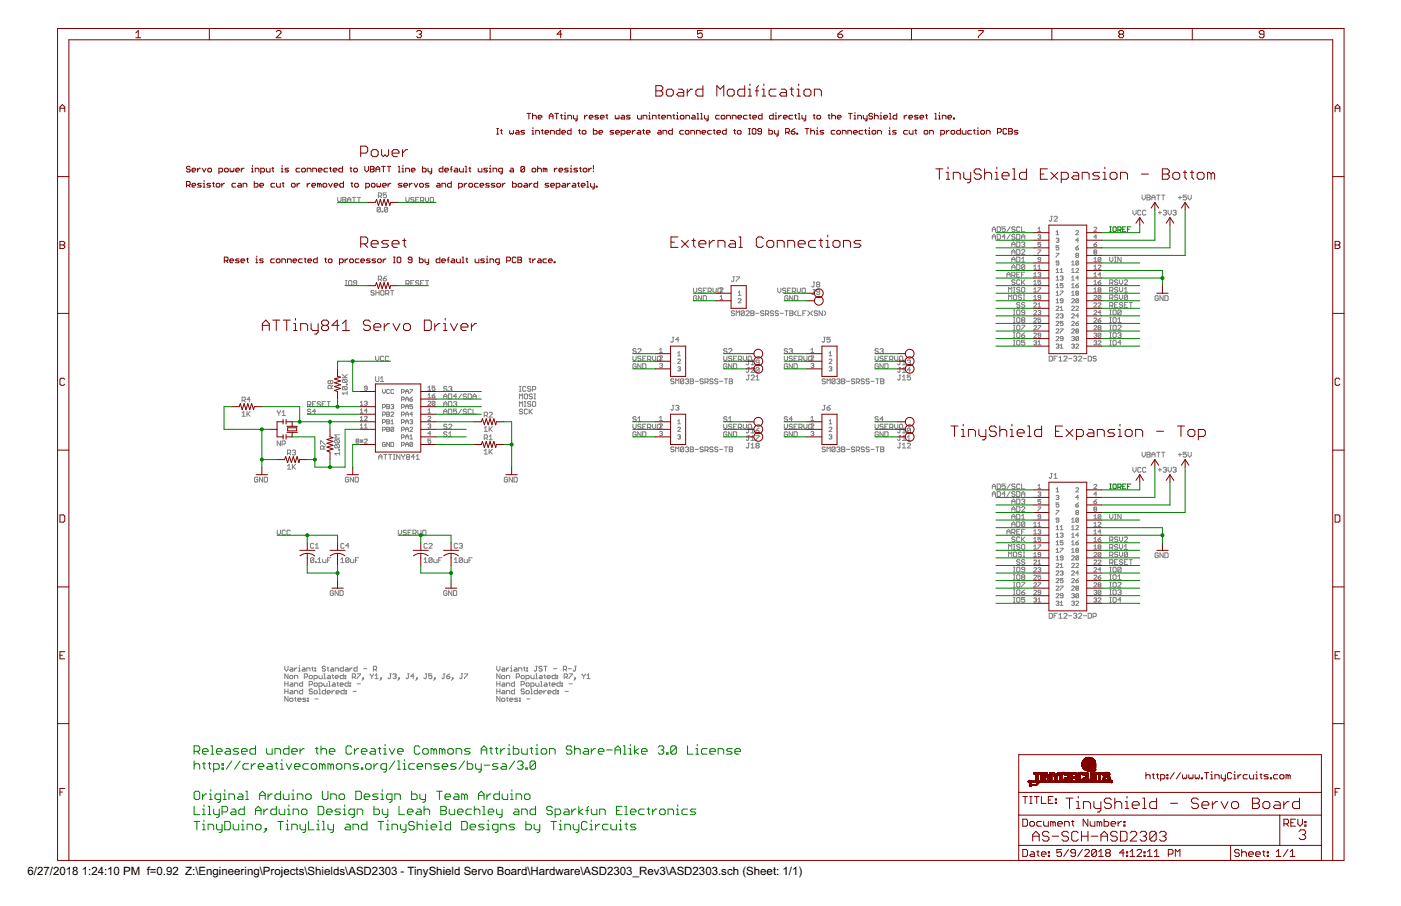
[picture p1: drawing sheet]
<svg xmlns="http://www.w3.org/2000/svg" width="432mm" height="279mm" viewBox="0 0 432 279" stroke-linecap="round" stroke-linejoin="round" font-family="sans-serif">
<defs><g id="words">
<g font-size="4">
<text x="8.5" y="269.9">6/27/2018</text>
<text x="25.2" y="269.9">1:24:10 PM f=0.92 Z:\Engineering\Projects\Shields\ASD2303 - TinyShield Servo Board\Hardware\ASD2303_Rev3\ASD2303.sch (Sheet: 1/1)</text>
</g>
</g></defs>
<g fill="none" stroke="#808080" stroke-width=".31">
<path d="M119.1 59.5h-1v.7l.5-.2 .5 .2v.5l-.2 .3h-.6l-.2-.3M104.1 60.9v1l.5 .5 .5-.5v-1M105.6 61.6h.8M105.6 60.9h.8l.2 .2-.2 .5 .2 .5-.2 .3h-.8zM107.1 62.4v-1l.5-.5 .5 .5v1M107.1 61.6h1M108.6 60.9h1M109.1 60.9v1.5M110.1 60.9h1M110.6 60.9v1.5M116.6 60.5h.7l.3-.3v-.5l-.3-.2h-.7v1.5M117.1 60.5l.5 .5"/>
<path d="M117.2 64.2l-.2-.3h-.5l-.3 .3v1M117.2 64.2v1l-.2 .2-.8-.2M117.2 64.2l-1 1M117.7 65.2h.3v.2h-.3zM119.5 64.2l-.3-.3h-.5l-.2 .3v1M119.5 64.2v1l-.3 .2-.7-.2M119.5 64.2l-1 1M125.1 60.9v1l.5 .5 .5-.5v-1M127.6 61.1l-.2-.2-.8 .2 .3 .5h.5l.2 .3-.2 .5h-.5l-.3-.3M128.1 61.6h.5M129.1 60.9h-1v1.5h1M129.6 61.9h.8l.2-.3-.2-.7h-.8v1.5"/>
<path d="M130.1 61.9l.5 .5M131.1 60.9v1l.5 .5 .5-.5v-1M132.6 61.1l.3-.2 .7 .2v1l-.2 .3h-.5l-.3-.3zM305.8 73h1M305.8 73.8v-1l.5-.5 .5 .5v1M305.8 71.5v-1l.5-.5 .5 .5v1M305.8 70.7h1M307.3 70h.8l.2 .2v1l-.2 .3h-.8zM307.3 72.3h.8l.2 .2v1l-.2 .3h-.8zM309.8 70h-1v.7l.6-.2 .4 .2v.5l-.2 .3h-.5l-.3-.3M309.8 73h-1l.8-.7v1.5M311.3 70l-1 1.5"/>
<path d="M311.3 72.3l-1 1.5M311.8 76.1v-1l.6-.5 .4 .5v1M311.8 78.4v-1l.6-.4 .4 .4v1M311.8 75.4h1M311.8 77.7h1M312.8 70.2l-.2-.2h-.5l-.3 .2 .3 .5 .7 .3-.2 .5h-.5l-.3-.3M312.8 72.5l-.2-.2h-.5l-.3 .5 .3 .2h.5l.2 .5-.2 .3h-.5l-.3-.3M313.4 72.3h.7l.2 .2v1l-.2 .3h-.7zM313.4 74.6h.7l.2 .3v1l-.2 .2h-.7zM313.4 77h.7l.2 .2v1l-.2 .2h-.7zM313.4 79.3h.7l.2 .2v1l-.2 .3h-.7zM314.3 70.2l-.2-.2h-.5l-.2 .2v1l.2 .3h.5l.2-.3"/>
<path d="M314.9 77.2l.2-.2h.5l.2 .2-.9 1.2h.9M314.9 73h.9M314.9 70v1.5h.9M314.9 73.8v-1l.5-.5 .4 .5v1M314.9 74.9l.7-.3 .2 .3-.2 .5M314.9 79.8l.5-.5v1.5M315.4 75.4h.2M315.6 75.4l.2 .2-.2 .5h-.5l-.2-.2M319.9 72.6l.6-.2 .3 .2-.3 .5M319.9 70.5l.4-.4v1.3M319.9 77.1h.9l-.9 1.3M319.9 71.4h.9"/>
<path d="M320.3 73.1h.2M320.5 73.1l.3 .2-.3 .4-.6-.2M320.8 74.8h-.9v.6l.4-.2 .5 .2-.3 .6-.6-.2M323.8 66.7h.6M324.1 66.7v1.2l-.3 .3-.4-.3M324.9 67l.2-.3h.5l.3 .3v.2l-1 1h1M325.5 71.5l.4-.4v1.3M325.5 73.7l.6-.3 .2 .3-.2 .4M325.5 78.1h.8l-.8 1.3M325.5 72.4h.8M325.9 74.1h.2M326.1 74.1l.2 .2-.2 .4-.6-.2"/>
<path d="M326.3 75.8h-.8v.6l.6-.2 .2 .7-.2 .2-.6-.2M331.6 71.3l.2-.2 .6 .2-.8 1.1h.8M331.6 76.4h.6l.2 .5-.6 .2zM331.8 78.8l-.2-.3 .2-.4 .6 .2-.2 .5M331.8 78.8l-.2 .2 .2 .4 .6-.2-.2-.4M331.8 78.8h.4M332.4 74.1h-.8l.6-.7v1.3M332.4 75.8l-.8 .6M337.1 75.4h.7l.2 .4-.6 .2zM337.1 70.3l.3-.2 .6 .2-.9 1.1h.9M337.1 79.8l.5-.4v1.3M337.4 77.7l-.3-.2 .3-.4 .6 .2-.2 .4"/>
<path d="M337.4 77.7l-.3 .2 .3 .5 .6-.3-.2-.4M337.4 77.7h.4M338 73.1h-.9l.7-.7v1.3M338 74.8l-.9 .6M339.3 79.6l-.7-.2-.2 .2v.9M339.3 79.6v.9l-.2 .2-.7-.2M339.3 79.6l-.9 .9M342 79.3v1l.5 .5 .5-.5v-1M343.5 79.3h.5M343.8 79.3v1.5M345.5 79.3v1.5l-1-1.5v1.5M349.2 64.8v1l.5 .5 .5-.5v-1"/>
<path d="M351.7 65.1l-.3-.3h-.5l-.2 .3v1l.2 .2 .8-.2M352 60.2v1l.5 .5 .5-.5v-1M353.2 65.1l-.3-.3h-.5l-.2 .3v1l.2 .2 .8-.2M353.5 60.2h.7l.3 .2-.3 .5 .3 .5-.3 .3h-.7zM353.5 60.9h.7M355 61.7v-1l.5-.5 .5 .5v1M355 60.9h1M356.5 60.2h1M357 60.2v1.5M357 65.6h1M357.5 65.1v1M358 60.2h1"/>
<path d="M358.5 60.2v1.5M358.5 65.1l.3-.3h.4l.3 .3-.3 .5M359 65.6h.2M359.2 65.6l.3 .2-.3 .5-.7-.2M360 64.8v1l.5 .5 .5-.5v-1M361.5 65.1l.3-.3h.4l.3 .3-.3 .5M362 65.6h.2M362.2 65.6l.3 .2-.3 .5-.7-.2M363.2 60.9h1M363.7 60.4v1M365.7 60.2h-1v.7l.5-.2 .5 .2-.3 .8h-.5l-.2-.3M366.2 60.2v1l.5 .5 .5-.5v-1"/>
<path d="M106.4 88h.5M106.4 86.5h.5M106.7 86.5v1.5M107.4 86.8l.3-.3 .7 .3v1l-.2 .2h-.5l-.3-.2zM109.9 87.3h-.7l-.3-.3 .3-.5 .7 .3v1l-.2 .2h-.5l-.3-.2M115.3 89.8l-.2-.2h-.5l-.3 .2 .3 .5h.5l.2 .3-.2 .4-.8-.2M115.8 90.3h1M115.8 89.6v1.4M116.6 86.1h.7l.3-.2v-.5l-.3-.2h-.7v1.4M116.8 89.6v1.4M117.1 86.1l.5 .5M117.6 89.6h.5l.2 .2v1l-.2 .2-.8-.2v-1z"/>
<path d="M118.1 85.9h.8l.2 .5-.2 .2h-.6zM118.9 90.6h.7l.2-.3v-.5l-.2-.2h-.7v1.4M119.1 85.2l-1 .7M119.4 90.6l.4 .4M120.4 89.6h.9M120.9 89.6v1.4M125.1 87.5h.8l.2-.7-.2-.3h-.8v1.5M125.6 87.5l.5 .5M126.6 87.3h.5M127.6 86.5h-1v1.5h1M129.1 86.8l-.2-.3-.8 .3 .3 .5h.5l.2 .2-.2 .5h-.5l-.3-.2M129.6 87.3h.5"/>
<path d="M130.6 86.5h-1v1.5h1M131.1 86.5h1M131.6 86.5v1.5M213.7 88.9v1l.5 .4 .5-.4v-1M214.7 91.4l-.2-.2h-.5l-.3 .2v1l.3 .3h.5l.2-.3v-.5h-.5M216.2 89.1l-.2-.2h-.5l-.3 .4 .3 .3h.5l.2 .5-.2 .2-.8-.2M216.2 91.2v1.5l-1-1.5v1.5M216.7 91.2h.8l.2 .2v1l-.2 .3h-.8zM216.7 89.6h.5M217.7 88.9h-1v1.4h1M218.2 89.9h.8l.2-.3v-.5l-.2-.2h-.8v1.4M218.7 89.9l.5 .4"/>
<path d="M219.8 88.9v1l.4 .4 .5-.4v-1M221.5 88.9h.5l.2 .2v1l-.2 .2-.7-.2v-1zM222 89l.2-.2 .6 .2-.8 1h.8M222 92.4h.8M222 91.5l.4-.4v1.3M225.9 85.4h.5M226.1 85.4v1.2l-.2 .2-.5-.2M226.4 96.1l-.3-.3h-.5l-.2 .6 .2 .2h.5l.3 .5-.3 .2h-.5l-.2-.2M226.9 85.4h1l-1 1.4M226.9 97.3v-1.5l.5 .6 .5-.6v1.5M227.5 92.3l.2-.2 .7 .2-.9 1.1h.9M227.5 91.1h.9"/>
<path d="M227.5 90.2l.5-.4v1.3M229.4 96.1l-.2-.3h-.6l-.2 .3v1M229.4 96.1v1l-.2 .2h-.6l-.2-.2M229.4 96.1l-1 1M229.9 96.1l.2-.3h.6l.2 .3v.3l-1 .9h1M231.4 95.8h.8l.2 .3-.2 .5 .2 .5-.2 .2h-.8zM231.4 96.6h.8M232.9 96.6h1M235.4 96.1l-.2-.3h-.5l-.3 .6 .3 .2h.5l.2 .5-.2 .2h-.5l-.3-.2M235.9 96.8h.8l.2-.2v-.5l-.2-.3h-.8v1.5M236.4 96.8l.5 .5M238.4 96.1l-.2-.3h-.5l-.3 .3 .3 .5 .7 .2-.2 .5h-.5l-.3-.2"/>
<path d="M239.7 88.9v1l.5 .4 .5-.4v-1M239.9 96.1l-.2-.3h-.5l-.3 .6 .3 .2h.5l.2 .5-.2 .2h-.5l-.3-.2M240.4 96.6h1M241.9 95.8h1M242.2 89.1l-.2-.2h-.6l-.2 .2 .2 .5h.6l.2 .3-.2 .4-.8-.2M242.4 95.8v1.5M242.7 89.6h.5M242.9 91.4l-.3-.2h-.5l-.2 .2v1l.2 .3h.5l.3-.8h-.5M243.4 95.8h.8l.2 .3-.2 .5 .2 .5-.2 .2h-.8zM243.4 96.6h.8M243.7 88.9h-1v1.4h1M244.2 89.9h.8l.2-.3-.2-.7h-.8v1.4"/>
<path d="M244.4 91.2v1.5l-1-1.5v1.5M244.7 89.9l.5 .4M244.9 91.2h.7l.3 .2v1l-.3 .3h-.7zM245.4 95.8l-.5 .6v.4l.5 .5M245.7 88.9v1l.5 .4 .5-.4v-1M245.9 95.8v1.5h1M247.2 89.1l.3-.2h.5l.2 .2v1l-.2 .2-.8-.2zM247.4 96.6h.5M248.4 95.8h-1v1.5M248.9 95.8l.5 .6v.4l-.5 .5M250.4 95.8l-.4 .6v.4l.4 .5M250.6 87h.5"/>
<path d="M250.6 89.3h.5M250.9 87v1.2l-.3 .3-.5-.3M250.9 89.3v1.3l-.3 .2-.5-.2M251.9 87.7l-.2 .3 .2 .5h.5l.2-.3-.2-.5M251.9 87.7l-.2-.2 .2-.5 .7 .2-.2 .5M251.9 87.7h.5M251.9 96.1l-.2-.3h-.5l-.2 .3 .2 .5 .7 .2-.2 .5h-.5l-.2-.2M252.6 90.1h-.7l-.2-.3 .2-.5h.5l.2 .3v1l-.2 .2-.7-.2M253.4 95.8v1.5l-.9-1.5v1.5M254 95.8l.5 .6v.4l-.5 .5M310.3 85.4v-.9l.6-.6 .4 .6v.9M310.3 84.7h1"/>
<path d="M310.9 90.1v-1.5l.4 .5 .5-.5v1.5M310.9 92.5v-1.5l.4 .5 .5-.5v1.5M311.8 80h1M311.8 80.8v-1l.6-.5 .4 .5v1M311.8 83.1v-1l.6-.5 .4 .5v1M311.8 84.9h.8l.2-.2v-.5l-.2-.3h-.8v1.5M311.8 82.4h1M312.4 90.1h.4M312.4 88.6h.4M312.4 97.1h.4M312.4 95.6h.4M312.4 99.4h.4"/>
<path d="M312.4 98h.4M312.4 84.9l.4 .5M312.6 91h.5l.3 .2v1l-.3 .3h-.5l-.2-.3v-1zM312.6 88.6v1.5M312.6 95.6v1.5M312.6 98v1.4M312.8 86.5l-.2-.2-.8 .2 .3 .5h.5l.2 .3-.2 .5h-.5l-.3-.3M313.4 98.2l.2-.2 .7 .2v1l-.2 .2h-.5l-.2-.2zM313.4 81.6h.7l.2 .3v1l-.2 .2h-.7zM313.4 84.7h.5M313.6 95.6h.5l.2 .3v1l-.2 .2h-.5l-.2-.2v-1zM314.3 86.5l-.2-.2-.7 .2v1l.2 .3h.5l.2-.3"/>
<path d="M314.3 88.9l-.2-.3h-.5l-.2 .5 .2 .3h.5l.2 .5-.2 .2-.7-.2M314.3 93.5l-.2-.2h-.5l-.2 .5 .7 .2 .2 .5-.2 .3h-.5l-.2-.3M314.3 83.9h-.9v1.5h.9M314.9 88.9l.2-.3h.5l.2 .3v1l-.2 .2-.7-.2zM314.9 91.2l-.3-.2h-.5l-.2 .2 .2 .5h.5l.3 .2-.3 .6h-.5l-.2-.3M314.9 86.3v1.5M314.9 80.8h.9M314.9 84.7h.5M315.1 98.7l-.2-.3 .2-.4 .7 .2-.2 .5M315.1 98.7l-.2 .3 .2 .4h.5l.2-.2-.2-.5M315.1 98.7h.5M315.1 87l.7 .8"/>
<path d="M315.4 91h.4M315.4 92.5h.4M315.6 91v1.5M315.8 96.4h-.7l-.2-.3 .2-.5h.5l.2 .3v1l-.2 .2h-.5l-.2-.2M315.8 81.9v1l-.2 .2h-.5l-.2-.2M315.8 93.5l-.2-.2h-.5l-.2 .2 .2 .5h.5l.2 .3-.2 .5h-.5l-.2-.3M315.8 81.9l-.2-.3h-.5l-.2 .3v1M315.8 83.9h-.9v1.5M315.8 86.3l-.9 1M315.8 81.9l-.9 1M318.6 90h.9M318.6 82.2l.4-.5v1.3"/>
<path d="M318.6 84.5l.4-.4v1.3M318.6 86.8l.4-.4v1.3M318.6 89.2l.4-.4v1.2M318.6 91.5l.4-.4v1.3M318.6 93.6l.2-.2 .7 .2-.9 1.1h.9M318.6 96l.2-.3 .7 .3-.9 1h.9M318.6 98.3l.2-.2 .7 .2-.9 1.1h.9M318.6 83h.9M318.6 85.4h.9M318.6 87.7h.9M318.6 92.4h.9M319.9 82.2l.4-.5v1.3"/>
<path d="M319.9 93.8l.4-.4v1.3M319.9 84.3l.6-.2 .3 .2-.3 .4M319.9 88.8h.9l-.9 1.2M319.9 96l.6-.3 .3 .3-.3 .4M319.9 83h.9M319.9 94.7h.9M320.3 84.7h.2M320.3 96.4h.2M320.5 84.7l.3 .2-.3 .5-.6-.2M320.5 96.4l.3 .2-.3 .4-.6-.2M320.8 91.7l-.9-.2 .2-.4 .7 .2v.9l-.3 .2-.6-.2M320.8 80.1l-.9-.3 .2-.4 .7 .2v.9l-.3 .2-.6-.2"/>
<path d="M320.8 86.4h-.9v.7l.4-.3 .5 .3-.3 .6-.6-.2M320.8 98.1h-.9v.6l.4-.2 .5 .2-.3 .7-.6-.3M325.5 99.3l.2-.2 .6 .2-.8 1.1h.8M325.5 91.1h.8M325.5 83.2l.4-.4v1.3M325.5 85.5l.4-.4v1.3M325.5 87.9l.4-.5v1.3M325.5 90.2l.4-.4v1.3M325.5 92.5l.4-.4v1.3M325.5 94.7l.2-.3 .6 .3-.8 1h.8M325.5 97l.2-.2 .6 .2-.8 1.1h.8M325.5 84.1h.8"/>
<path d="M325.5 86.4h.8M325.5 88.7h.8M325.5 93.4h.8M326.3 81.1l-.8-.2 .2-.4 .6 .2v.8l-.2 .2-.6-.2M326.8 97l.6-.2 .2 .2-.2 .4M326.8 83.2l.4-.4v1.3M326.8 94.9l.4-.5v1.3M326.8 85.3l.6-.2 .2 .2-.2 .4M326.8 89.8h.8l-.8 1.3M326.8 84.1h.8M326.8 95.7h.8M327.2 85.7h.2"/>
<path d="M327.2 97.4h.2M327.4 85.7l.2 .3-.2 .4-.6-.2M327.4 97.4l.2 .2-.2 .5-.6-.3M327.6 99.1h-.8v.6l.6-.2 .2 .7-.2 .2-.6-.2M327.6 87.4h-.8v.7l.6-.2 .2 .6-.2 .2-.6-.2M327.6 92.8l-.8-.3 .2-.4 .6 .2v.9l-.2 .2-.6-.2M330.3 85.5l.4-.4v1.3M330.3 92.3l.2-.2 .6 .2-.8 1.1h.8M330.3 91.1h.8M330.3 80.9l.4-.4v1.2M330.3 83.2l.4-.4v1.3M330.3 87.9l.4-.5v1.3"/>
<path d="M330.3 90.2l.4-.4v1.3M330.3 94.7l.2-.3 .6 .3-.8 1h.8M330.3 97l.2-.2 .6 .2-.8 1.1h.8M330.3 99.3l.2-.2 .6 .2-.8 1.1h.8M330.3 81.7h.8M330.3 84.1h.8M330.3 86.4h.8M330.3 88.7h.8M331.6 83l.2-.2 .6 .2-.8 1.1h.8M331.6 88.1h.6l.2 .4-.6 .2zM331.6 94.7l.2-.3 .6 .3-.8 1h.8M331.6 99.7h.6l.2 .5-.6 .2z"/>
<path d="M331.8 90.4l-.2 .2 .2 .5 .6-.3-.2-.4M331.8 90.4l-.2-.2 .2-.4 .6 .2-.2 .4M331.8 90.4h.4M332.4 85.7h-.8l.6-.6v1.3M332.4 80.7v.8l-.2 .2-.6-.2M332.4 92.3v.9l-.2 .2-.6-.2M332.4 97.4h-.8l.6-.6v1.3M332.4 80.7l-.2-.2-.6 .2v.8M332.4 92.3l-.2-.2-.6 .2v.9M332.4 80.7l-.8 .8M332.4 87.4l-.8 .7M332.4 92.3l-.8 .9"/>
<path d="M332.4 99.1l-.8 .6M337.1 90h.9M337.1 91.3l.3-.2 .6 .2-.9 1.1h.9M337.1 93.6l.3-.2 .6 .2-.9 1.1h.9M337.1 96l.3-.3 .6 .3-.9 1h.9M337.1 98.3l.3-.2 .6 .2-.9 1.1h.9M337.1 82.2l.5-.5v1.3M337.1 84.5l.5-.4v1.3M337.1 86.8l.5-.4v1.3M337.1 89.2l.5-.4v1.2M337.1 80.7h.9M337.1 83h.9"/>
<path d="M337.1 85.4h.9M337.1 87.7h.9M338.4 87.1h.7l.2 .4-.7 .2zM338.4 98.7h.7l.2 .4-.7 .3zM338.4 82l.2-.3 .7 .3-.9 1h.9M338.4 93.6l.2-.2 .7 .2-.9 1.1h.9M338.6 89.4l-.2 .2 .2 .4 .7-.2-.2-.4M338.6 89.4l-.2-.2 .2-.4 .7 .2-.2 .4M338.6 89.4h.5M339.3 91.3l-.7-.2-.2 .2v.9M339.3 91.3v.9l-.2 .2-.7-.2M339.3 84.7h-.9l.7-.6v1.3"/>
<path d="M339.3 96.4h-.9l.7-.7v1.3M339.3 86.4l-.9 .7M339.3 91.3l-.9 .9M339.3 98.1l-.9 .6M342 91.9h.8l.2-.2-.2-.7h-.8v1.5M342 87.3h.8l.2-.8-.2-.2h-.8v1.5M342 89.6h.8l.2-.2-.2-.8h-.8v1.5M342 94.3h.8l.2-.3-.2-.7h-.8v1.5M342 97.1h.5M342 95.6h.5M342 99.4h.5M342 98h.5"/>
<path d="M342.3 95.6v1.5M342.3 98v1.4M342.5 94.3l.5 .5M342.5 89.6l.5 .5M342.5 87.3l.5 .5M342.5 91.9l.5 .6M343 98.2l.3-.2 .7 .2v1l-.2 .2h-.5l-.3-.2zM343.3 95.6h.5l.2 .3v1l-.2 .2h-.5l-.3-.2v-1zM343.5 94h.5M343.5 80.8h.5M344.5 86.5l-.2-.2-.8 .2 .3 .5h.5l.2 .3-.2 .5h-.5l-.3-.3M344.5 88.9l-.2-.3h-.5l-.3 .5 .3 .3h.5l.2 .5-.2 .2-.8-.2"/>
<path d="M344.5 91.2l-.2-.2h-.5l-.3 .2 .3 .5h.5l.2 .2-.2 .6h-.5l-.3-.3M344.5 93.3h-1v1.5h1M344.5 99.4h1M344.5 98.4l.5-.4v1.4M345 91v.9l.5 .6 .5-.6v-.9M345 88.6v1l.5 .5 .5-.5v-1M345 86.3v1l.5 .5 .5-.5v-1M345.5 95.9l-1 1M345.5 95.9v1l-.2 .2h-.5l-.3-.2M345.5 95.9l-.2-.3h-.5l-.3 .3v1M346 93.5l-.2-.2h-.5l-.3 .2 .3 .5h.5l.2 .3-.2 .5h-.5l-.3-.3M346.5 86.5l.3-.2 .7 .2v.3l-1 1h1"/>
<path d="M346.5 90.1h1M346.5 94h.5M346.5 89.1l.5-.5v1.5M347.5 91.2l-.2-.2h-.5l-.3 .2v1M347.5 91.2v1l-.2 .3h-.5l-.3-.3M347.5 93.3h-1v1.5h1M347.5 91.2l-1 1M348 93.3h1M348.5 93.3v1.5M357 91.4l-.2-.2h-.5l-.3 .2v1l.3 .3h.5l.2-.3v-.5h-.5M358.5 91.2v1.5l-1-1.5v1.5M359 91.2h.8l.2 .2v1l-.2 .3h-.8z"/>
<path d="M101.9 117.6l.2-.3 .5 .3v.5l-.3 .2-.4-.2M101.9 117.6l-.3-.3-.5 .3v.5l.2 .2 .6-.2M101.9 117.6v.5M102.1 119.8v-.7l-.2-.2-.8 .2v.7h1.5M102.6 118.9l-.5 .4M105.5 116.5h1.5M105.5 115.5l1 1M105.7 119.2h1l.3 .3v.5l-.3 .2M105.7 119.2l-.2 .8 .2 .2h1M105.7 117h1l.3 .2v.5l-.3 .3M105.7 117l-.2 .2 .2 .8h1M105.7 119.2l1 1"/>
<path d="M105.7 117l1 1M106.7 118.5h.3v.2h-.3zM107 115.5l-.7 .7M113.2 119.7l-.9-.2 .2-.4 .7 .2v.8l-.2 .3-.7-.3M115.8 109.9v.9l.5 .5 .5-.5v-.9M115.8 116.1v1.3l.2 .2h.5l.3-.2v-1.3M117.3 116.6l.5-.5v1.5M117.3 117.6h1M118.3 110.1l-.3-.2-.7 .2v1l.2 .2h.5l.3-.2M119.8 110.1l-.3-.2-.7 .2v1l.2 .2h.5l.3-.2M131.9 119.5l.4-.4v1.3M134 119.1h-.8v.6l.6-.2 .2 .6-.2 .3-.6-.3"/>
<path d="M137.8 119.4l-.3-.2h-.5l-.2 .2 .2 .5 .8 .3-.3 .5h-.5l-.2-.3M138.3 119.4l.2-.2h.5l.3 .2-.3 .5M138.8 119.9h.2M139 119.9l.3 .3-.3 .5h-.5l-.2-.3M160.1 119.2h.5M160.3 119.2v1.5M162.1 119.4l-.3-.2h-.5l-.2 .2v1l.2 .3h.5l.3-.3M163.6 119.4l-.3-.2h-.5l-.2 .5 .2 .2h.5l.3 .5-.3 .3h-.5l-.2-.3M195.1 109.9v.9l.5 .5 .5-.5v-.9M196.1 107.8l-.3-.3h-.5l-.2 .3 .2 .5 .8 .2-.3 .5h-.5l-.2-.2M196.1 112.4l-.3-.2-.7 .2v1l.2 .3 .8-.3v-.5h-.5M196.6 107.8l.2-.3h.5l.3 .3v.2l-1 1h1"/>
<path d="M197.6 110.1l-.3-.2-.7 .2 .2 .5h.5l.3 .2-.3 .5h-.5l-.2-.2M197.6 112.2v1.5l-1-1.5v1.5M198.1 110.6h.5M198.1 112.2h.7l.3 .2v1l-.3 .3h-.7zM199.1 109.9h-1v1.4h1M199.6 110.8h.7l.3-.2v-.5l-.3-.2h-.7v1.4M200.1 110.8l.5 .5M201.1 109.9v.9l.5 .5 .5-.5v-.9M202.6 110.1l.2-.2 .8 .2v1l-.3 .2h-.5l-.2-.2zM203.3 110l.2-.3 .7 .3-.9 1h.9M203.3 107.8l.4-.4v1.3M203.3 112.3l.6-.2 .3 .2-.3 .4"/>
<path d="M203.3 108.7h.9M203.7 112.7h.2M203.9 112.7l.3 .2-.3 .4-.6-.2M207.2 104h.5M207.5 104v1.3l-.3 .2-.5-.2M207.7 117.1l-.2-.3h-.5l-.3 .3 .3 .5h.5l.2 .2-.2 .5h-.5l-.3-.2M208.2 118.3v-1.5l.5 .5 .5-.5v1.5M208.9 111l.2-.2 .6 .2-.8 1.1h.8M208.9 113.3l.6-.2 .2 .2-.2 .4M208.9 108.9l.4-.5v1.3M208.9 109.7h.8M209.2 104.8h-1l.8-.8v1.5"/>
<path d="M209.3 113.7h.2M209.5 113.7l.2 .3-.2 .4-.6-.2M210.7 117.1l-.2-.3h-.5l-.3 .3v1M210.7 117.1v1l-.2 .2h-.5l-.3-.2M210.7 117.1l-1 1M211.2 117.1l.3-.3h.5l.2 .3-.2 .5M211.8 117.6h.2M212 117.6l.2 .2-.2 .5h-.5l-.3-.2M212.7 116.8h.8l.2 .3-.2 .5 .2 .5-.2 .2h-.8zM212.7 117.6h.8M214.2 117.6h1M216.7 117.1l-.2-.3h-.5l-.2 .5 .7 .3 .2 .5-.2 .2h-.5l-.2-.2"/>
<path d="M217.3 117.8h.7l.2-.2v-.5l-.2-.3h-.7v1.5M217.8 117.8l.4 .5M219.8 117.1l-.3-.3h-.5l-.2 .5 .7 .3 .3 .5-.3 .2h-.5l-.2-.2M221.3 117.1l-.3-.3h-.5l-.2 .3 .2 .5h.5l.3 .2-.3 .5h-.5l-.2-.2M221.8 117.6h1M223.1 109.9v.9l.5 .5 .4-.5v-.9M223.3 116.8h1M223.8 116.8v1.5M224 107.8l-.2-.3h-.5l-.2 .3 .2 .5 .7 .2-.2 .5h-.5l-.2-.2M224 112.4l-.2-.2-.7 .2v1l.2 .3 .7-.3v-.5h-.4M224.6 107.8l.2-.3h.5l.3 .3v.2l-1 1h1M224.8 116.8h.7l.3 .3-.3 .5 .3 .5-.3 .2h-.7z"/>
<path d="M224.8 117.6h.7M225.6 110.1l-.3-.2-.7 .2 .2 .5h.5l.3 .2-.3 .5h-.5l-.2-.2M225.6 112.2v1.5l-1-1.5v1.5M226.1 110.6h.5M226.1 112.2h.7l.3 .2v1l-.3 .3h-.7zM227.1 109.9h-1v1.4h1M227.6 110.8h.7l.3-.2-.3-.7h-.7v1.4M228.1 110.8l.5 .5M229.1 109.9v.9l.5 .5 .5-.5v-.9M230.5 111h.5M230.5 113.3h.5M230.5 115.7h.5"/>
<path d="M230.6 110.1l.2-.2 .8 .2v1l-.3 .2h-.5l-.2-.2zM230.7 115.7v1.2l-.2 .3-.5-.3M230.7 111v1.2l-.2 .3-.5-.3M230.7 113.3v1.3l-.2 .2-.5-.2M231.5 113.6l.2-.3h.5l.3 .3-1 1.2h1M231.5 112.5h1M231.5 115.9l.2-.2h.5l.3 .2v.3l-1 1h1M231.5 111.5l.5-.5v1.5M233 117.2h1M233 116.2l.5-.5v1.5M234 111.8h-.8l-.2-.3 .2-.5 .8 .3v.9l-.3 .3h-.5l-.2-.3M234 113.6v1l-.3 .2-.7-.2"/>
<path d="M234 113.6l-.3-.3h-.5l-.2 .3v1M234 113.6l-1 1M241.7 109.9v.9l.5 .5 .5-.5v-.9M242.7 107.8l-.2-.3h-.5l-.3 .3 .3 .5 .7 .2-.2 .5h-.5l-.3-.2M242.7 112.4l-.2-.2-.8 .2v1l.8 .3 .2-.3v-.5h-.5M243.2 107.8l.3-.3h.5l.2 .3-.2 .5M243.7 108.3h.3M244 108.3l.2 .2-.2 .5h-.5l-.3-.2M244.2 110.1l-.2-.2-.8 .2 .3 .5h.5l.2 .2-.2 .5h-.5l-.3-.2M244.2 112.2v1.5l-1-1.5v1.5M244.7 110.6h.5M244.7 112.2h.8l.2 .2v1l-.2 .3h-.8z"/>
<path d="M245.7 109.9h-1v1.4h1M246.2 110.8h.8l.2-.2v-.5l-.2-.2h-.8v1.4M246.7 110.8l.5 .5M247.7 109.9v.9l.5 .5 .5-.5v-.9M249.2 110.1l.3-.2 .7 .2v1l-.2 .2h-.5l-.3-.2zM249.9 110l.2-.3 .7 .3-.9 1h.9M249.9 108.7h.9M249.9 112.3l.7-.2 .2 .2-.2 .4M249.9 107.8l.5-.4v1.3M250.4 112.7h.2M250.6 112.7l.2 .2-.2 .4-.7-.2M253.9 104h.5"/>
<path d="M254.1 104v1.3l-.2 .2-.5-.2M254.4 117.1l-.3-.3h-.5l-.2 .5 .7 .3 .3 .5-.3 .2h-.5l-.2-.2M254.9 118.3v-1.5l.5 .5 .5-.5v1.5M255.5 109.7h.9M255.5 111l.2-.2 .7 .2-.9 1.1h.9M255.5 113.3l.7-.2 .2 .2-.2 .4M255.5 108.9l.4-.5v1.3M255.9 104h-1v.8l.5-.3 .5 .3v.5l-.3 .2h-.5l-.2-.2M255.9 113.7h.3M256.2 113.7l.2 .3-.2 .4-.7-.2M257.4 117.1l-.3-.3h-.5l-.2 .3v1M257.4 117.1v1l-.3 .2h-.5l-.2-.2"/>
<path d="M257.4 117.1l-1 1M257.9 117.1l.2-.3h.5l.3 .3-.3 .5M258.4 117.6h.2M258.6 117.6l.3 .2-.3 .5h-.5l-.2-.2M259.4 116.8h.7l.3 .3-.3 .5 .3 .5-.3 .2h-.7zM259.4 117.6h.7M260.9 117.6h1M263.4 117.1l-.3-.3h-.4l-.3 .3 .3 .5h.4l.3 .2-.3 .5h-.4l-.3-.2M263.9 117.8h.7l.3-.2v-.5l-.3-.3h-.7v1.5M264.4 117.8l.5 .5M266.4 117.1l-.3-.3h-.4l-.3 .3 .3 .5h.4l.3 .2-.3 .5h-.4l-.3-.2M267.9 117.1l-.2-.3h-.5l-.3 .3 .3 .5h.5l.2 .2-.2 .5h-.5l-.3-.2"/>
<path d="M268.4 117.6h1M269.7 109.9v.9l.5 .5 .5-.5v-.9M269.9 116.8h1M270.4 116.8v1.5M270.7 112.4l-.2-.2-.8 .2v1l.3 .3 .7-.3v-.5h-.5M270.7 107.8l-.2-.3h-.5l-.3 .3 .3 .5 .7 .2-.2 .5h-.5l-.3-.2M271.2 107.8l.3-.3h.5l.2 .3-.2 .5M271.4 116.8h.8l.2 .3-.2 .5 .2 .5-.2 .2h-.8zM271.4 117.6h.8M271.7 108.3h.3M272 108.3l.2 .2-.2 .5h-.5l-.3-.2M272.2 110.1l-.2-.2-.8 .2 .3 .5h.5l.2 .2-.2 .5h-.5l-.3-.2"/>
<path d="M272.2 112.2v1.5l-1-1.5v1.5M272.7 110.6h.5M272.7 112.2h.8l.2 .2v1l-.2 .3h-.8zM273.7 109.9h-1v1.4h1M274.2 110.8h.8l.2-.7-.2-.2h-.8v1.4M274.7 110.8l.5 .5M275.7 109.9v.9l.5 .5 .5-.5v-.9M277.1 111h.5M277.1 113.3h.5M277.1 115.7h.5M277.2 110.1l.3-.2 .7 .2v1l-.2 .2h-.5l-.3-.2zM277.4 111v1.2l-.3 .3-.5-.3"/>
<path d="M277.4 113.3v1.3l-.3 .2-.5-.2M277.4 115.7v1.2l-.3 .3-.5-.3M278.1 111.5l.5-.5v1.5M278.1 113.8l.5-.5v1.5M278.1 116.2l.5-.5v1.5M278.1 112.5h1M278.1 114.8h1M278.1 117.2h1M279.6 111.3l.8-.3 .2 .3-.2 .5M280.1 111.8h.3M280.4 111.8l.2 .2-.2 .5h-.5l-.3-.3M280.6 115.7h-1v.7l.5-.2 .5 .2v.5l-.2 .3h-.5l-.3-.3"/>
<path d="M280.6 114.1h-1l.8-.8v1.5M312.4 101.8h.4M312.4 100.3h.4M312.4 104.1h.4M312.4 102.6h.4M312.4 106.4h.4M312.4 104.9h.4M312.6 100.3v1.5M312.6 102.6v1.5M312.6 104.9v1.5M313.4 105.2l.2-.3h.5l.2 .3v1l-.2 .2h-.5l-.2-.2zM313.6 100.3h.5l.2 .2v1l-.2 .3-.7-.3v-1z"/>
<path d="M313.6 102.6h.5l.2 .3v1l-.2 .2h-.5l-.2-.2v-1zM314.9 100.3h.9l-.9 1.5M314.9 103.4h.7l.2 .5-.2 .2h-.5l-.2-.2zM315.8 104.9h-.9v.8l.5-.2 .4 .2v.5l-.2 .2h-.5l-.2-.2M315.8 102.6l-.9 .8M318.6 100.6l.2-.2 .7 .2-.9 1.1h.9M318.6 103l.2-.3 .7 .3-.9 1h.9M318.6 105.3l.7-.2 .2 .2-.2 .4M319 105.7h.3M319.3 105.7l.2 .2-.2 .5-.7-.2M319.9 105.5l.4-.4v1.3M319.9 100.4h.9l-.9 1.3"/>
<path d="M319.9 106.4h.9M320.8 103.4l-.9-.2 .2-.5 .7 .3v.8l-.3 .2-.6-.2M323.4 109.9h.7l.3 .2v1l-.3 .2h-.7zM324.9 110.6h.5M325.5 101.6l.2-.2 .6 .2-.8 1.1h.8M325.5 104l.2-.2 .6 .2-.8 1.1h.8M325.5 106.3l.6-.2 .2 .2-.2 .4M325.9 109.9h-1v1.4M325.9 106.7h.2M326.1 106.7l.2 .3-.2 .4-.6-.2M326.4 110.3l.5-.4v1.4M326.4 111.3h1"/>
<path d="M326.8 106.5l.4-.4v1.3M326.8 101.4h.8l-.8 1.3M326.8 107.4h.8M327.6 104.4l-.8-.2 .2-.4 .6 .2v.8l-.2 .3-.6-.3M327.9 110.1l.2-.2 .8 .2v.2l-1 1h1M329.4 110.6h1M330.3 101.6l.2-.2 .6 .2-.8 1.1h.8M330.3 104l.6-.2 .2 .2-.2 .4M330.3 106.3l.6-.2 .2 .2-.2 .4M330.7 104.4h.2M330.7 106.7h.2M330.9 110.1l.7-.2 .3 .2-.3 .5"/>
<path d="M330.9 104.4l.2 .2-.2 .5-.6-.3M330.9 106.7l.2 .3-.2 .4-.6-.2M331.4 110.6h.2M331.6 106.3l.2-.2 .6 .2-.8 1.1h.8M331.6 110.6l.3 .2-.3 .5h-.5l-.2-.2M331.8 102.1l-.2-.2 .2-.5 .6 .2-.2 .5M331.8 102.1l-.2 .2 .2 .4 .6-.2-.2-.4M331.8 102.1h.4M332.4 110.1l.2-.2 .8 .2v.2l-1 1h1M332.4 104v.8l-.2 .3-.6-.3M332.4 104l-.2-.2-.6 .2v.8M332.4 104l-.8 .8"/>
<path d="M333.9 110.6h1M335.4 109.9h.7l.3 .2v1l-.3 .2h-.7zM337.1 100.6l.3-.2 .6 .2-.9 1.1h.9M337.1 103l.7-.3 .2 .3-.2 .4M337.1 105.3l.7-.2 .2 .2-.2 .4M337.6 103.4h.2M337.6 105.7h.2M337.8 103.4l.2 .2-.2 .4-.7-.2M337.8 105.7l.2 .2-.2 .5-.7-.2M337.9 110.1l-.3-.2-.7 .2 .2 .5h.5l.3 .2-.3 .5h-.5l-.2-.2M338.4 105.3l.2-.2 .7 .2-.9 1.1h.9M338.6 101l-.2-.2 .2-.4 .7 .2-.2 .4"/>
<path d="M338.6 101l-.2 .3 .2 .4 .7-.2-.2-.5M338.6 101h.5M339.3 103l-.9 .8M339.3 103l-.7-.3-.2 .3v.8M339.3 103v.8l-.2 .2-.7-.2M342 101.8h.5M342 100.3h.5M342 104.1h.5M342 102.6h.5M342 106.4h.5M342 104.9h.5M342.3 100.3v1.5"/>
<path d="M342.3 102.6v1.5M342.3 104.9v1.5M343.3 100.3h.5l.2 .2v1l-.2 .3-.8-.3v-1zM343.3 104.9h.5l.2 .3v1l-.2 .2h-.5l-.3-.2v-1zM343.3 102.6h.5l.2 .3v1l-.2 .2h-.5l-.3-.2v-1zM344.5 100.5l.3-.2h.5l.2 .2-1 1.3h1M344.5 102.9l.3-.3h.5l.2 .3-.2 .5M345 103.4h.3M345.3 103.4l.2 .2-.2 .5h-.5l-.3-.2M345.5 105.7h-1l.8-.8v1.5M74.6 127.4l.5-.5v1.5M74.6 128.4h1"/>
<path d="M74.6 123.5h.8l.2-.3v-.5l-.2-.2h-.8v1.5M75.1 123.5l.5 .5M76.1 126.9v1.5M76.4 127.6l.7 .8M77.1 126.9l-1 1M77.1 123.2h-1l.8-.7v1.5M85.4 126.6l.5 .8M85.9 127.4v.7M86.4 136v1.5l-1-1.5v1.5M86.4 126.6l-.5 .8M87 137h.7l.2-.3v-.5l-.2-.2h-.7v1.5M87 127.1l.4-.5v1.5"/>
<path d="M87 128.1h.9M88.6 139.8h.8l.2-.3-.2-.7h-.8v1.5M89.1 139.8l.5 .5M90.1 139l.3-.2h.5l.2 .2-.2 .5M90.6 139.5h.3M90.9 139.5l.2 .3-.2 .5h-.5l-.3-.3M94.8 124.8h.7l.3-.2v-.5l-.3-.3h-.7v1.5M95.3 124.8l.5 .5M95.8 126.4l-.3-.2h-.5l-.2 .5 .2 .2h.5l.3 .5-.3 .3-.7-.3M96.3 124.6h.5M97.3 123.8h-1v1.5h1M97.3 126.9h-1l.7-.7v1.5"/>
<path d="M98.8 137v-1l1.5 1M98.8 124.1l-.3-.3-.7 .3 .2 .5h.5l.3 .2-.3 .5-.7-.2M99.3 124.6h.5M99.8 138.5v-.7l-.3-.3h-.5l-.2 .3v.7h1.5M100.3 137.5l-.5 .5M100.3 123.8h-1v1.5h1M100.8 123.8h1M101.3 123.8v1.5M103.4 135.6h1l.3 .3v.5l-.3 .2M103.4 137.1h1l.3 .3v.5l-.3 .2M103.4 137.1l-.2 .3v.5l.2 .2h1M103.4 135.6l-.2 .3v.5l.2 .2h1"/>
<path d="M103.4 137.1l1 1M103.4 135.6l1 1M104.4 138.6h.3v.3h-.3zM104.7 139.9h-1.5l.5 .5M104.7 139.4v1M104.7 134.1h-1.5l.5 .5-.5 .5h1.5M107 121.2h-1.5l.5 .5M107 120.7v1M110 136l-.3 .2 .3 .5 .6-.2-.2-.5M110 136l-.3-.2 .3-.4 .6 .2-.2 .4M110 136h.4M111 132h.9"/>
<path d="M111 129.7h.9M111 127.4h.9M111 125h.9M111 124.2l.5-.5v1.3M111 126.5l.5-.4v1.3M111 128.8l.5-.4v1.3M111 131.2l.5-.5v1.3M111 136h.9M111 135.6l.9 .9M111.5 135.6v.9M111.9 135.6l-.9 .9M112.3 128.6l.2-.2 .7 .2-.9 1.1h.9"/>
<path d="M112.3 132h.9M112.3 135.6l.2-.2 .7 .2-.9 1.1h.9M112.3 124l.7-.3 .2 .3-.2 .4M112.3 131.2l.5-.5v1.3M112.8 124.4h.2M113 124.4l.2 .2-.2 .4-.7-.2M113.2 126.7h-.9l.7-.6v1.3M117.9 120.1v.8l.4 .5 .5-.5v-.8M117.9 125.6h.7l.2-.6-.2-.2h-.7v1.2M117.9 128h.7l.2-.3-.2-.6h-.7v1.3M117.9 130.3h.7l.2-.7-.2-.2h-.7v1.3M117.9 132.6h.7l.2-.6-.2-.2h-.7v1.2"/>
<path d="M118.8 136.6l-.2-.2-.7 .2v.9l.7 .2 .2-.6h-.5M119.2 131.8l.9 .2-.3 .4 .3 .4-.3 .2h-.6zM119.2 127.1h.6l.3 .2-.3 .4 .3 .5-.3 .2h-.6zM119.2 132.4h.6M119.2 129.4l.9 .2-.3 .5 .3 .4-.3 .2h-.6zM119.2 130.1h.6M119.2 127.7h.6M119.2 124.8l.9 .2-.3 .4 .3 .4-.3 .2h-.6zM119.2 125.4h.6M120.1 120.3l-.3-.2-.6 .2v.9l.2 .2 .7-.2M120.1 136.4v1.3l-.9-1.3v1.3M120.5 136.4l.8 .2v.9l-.2 .2h-.6z"/>
<path d="M120.5 127.3l.2-.2 .6 .2-.8 1.1h.8M120.5 129.9l.4-.5v1.3M120.5 130.7h.8M120.5 125l.6-.2 .2 .2-.2 .4M120.9 125.4h.2M121.1 125.4l.2 .2-.2 .4-.6-.2M121.3 132v.8l-.2 .2-.6-.2M121.3 132l-.2-.2-.6 .2v.8M121.3 120.3l-.2-.2-.6 .2v.9l.2 .2 .6-.2M121.3 132l-.8 .8M123.7 120.9h.7l.2-.6-.9-.2v1.3M123.7 123.3l.9-.2-.2-.7h-.7v1.3"/>
<path d="M123.7 125.6l.9-.2-.2-.6h-.7v1.2M123.7 128l.9-.3-.2-.6h-.7v1.3M123.7 130.3h.7l.2-.7-.9-.2v1.3M123.7 132.6h.7l.2-.6-.9-.2v1.2M123.7 134.9l.9-.2-.2-.6h-.7v1.3M123.7 137.3l.9-.2-.2-.7h-.7v1.3M125 121.4v-.9l.5-.4 .4 .4v.9M125 123.7v-.8l.5-.5 .4 .5v.8M125 126v-.8l.5-.4 .4 .4v.8M125 128.4v-.9l.5-.4 .4 .4v.9M125 130.7v-.8l.5-.5 .4 .5v.8M125 133v-.8l.5-.4 .4 .4v.8"/>
<path d="M125 135.4v-.9l.5-.4 .4 .4v.9M125 137.7v-.9l.5-.4 .4 .4v.9M125 137.1h.9M125 134.7h.9M125 132.4h.9M125 130.1h.9M125 127.7h.9M125 125.4h.9M125 123.1h.9M125 120.7h.9M126.3 120.1h.9l-.9 1.3M126.3 123.1h.7l.2 .4-.7 .2z"/>
<path d="M126.3 132l.2-.2 .7 .2-.9 1h.9M126.3 129.6l.7-.2 .2 .2-.2 .5M126.3 135.4h.9M126.3 134.5l.4-.4v1.3M126.7 130.1h.3M127 130.1l.2 .2-.2 .4-.7-.2M127.2 124.8h-.9v.6l.4-.2 .5 .2-.2 .6-.7-.2M127.2 136.6l-.2-.2-.7 .2v.9M127.2 136.6v.9l-.2 .2-.7-.2M127.2 136.6l-.9 .9M127.2 127.7h-.9l.7-.6v1.3M127.2 122.4l-.9 .7"/>
<path d="M131.9 128.6l.2-.2 .7 .2-.9 1.1h.9M131.9 124l.2-.3 .7 .3-.9 1h.9M131.9 130.9l.6-.2 .3 .2-.3 .5M131.9 126.5l.4-.4v1.3M131.9 121.8l.4-.4v1.3M131.9 127.4h.9M131.9 122.7h.9M131.9 120.4h.9M132.3 131.4h.2M132.5 131.4l.3 .2-.3 .4-.6-.2M132.8 135.4h-.9v.6l.4-.2 .5 .2-.3 .7-.6-.2M132.8 133.7h-.9l.6-.6v1.2"/>
<path d="M133.2 122h.6l.2 .5-.6 .2zM134 124l-.6-.3-.2 .3v.8M134 124v.8l-.2 .2-.6-.2M134 124l-.8 .8M134 121.4l-.8 .6M136.8 122.3h1M136.8 124.6h1M136.8 126.9h1M136.8 123v-1l.5-.5 .5 .5v1M136.8 125.3v-1l.5-.5 .5 .5v1M136.8 127.7v-1l.5-.5 .5 .5v1M137.8 131.1l-.3-.3h-.5l-.2 .5 .2 .3h.5l.3 .5-.3 .2h-.5l-.2-.2"/>
<path d="M137.8 133.4l-.3-.2h-.5l-.2 .2 .2 .5h.5l.3 .3-.3 .5h-.5l-.2-.3M138.3 121.5h.7l.3 .3v.9l-.3 .3h-.7zM138.3 123.8h.7l.3 .3v1l-.3 .2h-.7zM138.3 126.2h.7l.3 .2v1l-.3 .3h-.7zM138.3 131.1l.2-.3h.5l.3 .3v.2l-1 1h1M138.3 134.7h1M138.3 133.7l.5-.5v1.5M139.8 124.1l.7-.3 .3 .3-.3 .5M140.3 124.6h.2M140.5 124.6l.3 .2-.3 .5-.7-.2M140.8 122.3h-1l.7-.8v1.5M140.8 126.2h-1v.7l.5-.2 .5 .2-.3 .8-.7-.3"/>
<path d="M142.3 126.2l-1 1.5M142.3 121.5l-1 1.5M143.8 121.8l-.3-.3h-.5l-.2 .3 .2 .5h.5l.3 .2-.3 .5h-.5l-.2-.3M143.8 126.4l-.3-.2h-.5l-.2 .2 .2 .5h.5l.3 .3-.3 .5-.7-.3M144.3 121.5h.7l.3 .3v.9l-.3 .3h-.7zM145.3 126.4l-.3-.2h-.5l-.2 .2v1l.2 .3 .8-.3M145.8 122.3h1M145.8 126.2v1.5h1M145.8 123v-1l.5-.5 .5 .5v1M149.2 135.1h.8l.2-.7-.2-.3h-.8v1.5M149.2 132l.6-.5v1.5M149.2 139l.6-.5v1.5"/>
<path d="M149.2 133h1M149.2 128.1h.8l.2-.2-.2-.8h-.8v1.5M149.8 128.1l.4 .5M149.8 135.1l.4 .5M150.7 135.6h1M150.7 131.5v1.5M150.7 138.5v1.5M150.7 127.4l.3-.3h.5l.2 .3v.2l-1 1h1M150.7 134.6l.6-.5v1.5M151 132.3l.7 .7M151 139.3l.7 .7M151.7 131.5l-1 1"/>
<path d="M151.7 138.5l-1 1M160.1 123v-1.5l.5 .5 .5-.5v1.5M160.1 125.3v-1.5l.5 .5 .5-.5v1.5M160.1 120.7h.5M161.1 126.4l-.3-.2h-.5l-.2 .2 .2 .5h.5l.3 .3-.3 .5-.7-.3M161.6 125.3h.5M161.6 123.8h.5M161.8 121.5h.5l.3 .3v.9l-.3 .3h-.5l-.2-.3v-.9zM161.8 123.8v1.5M162.6 126.4l-.3-.2h-.5l-.2 .2v1l.2 .3 .8-.3M163.1 126.2v1.5M163.3 126.9l.8 .8"/>
<path d="M163.6 124.1l-.3-.3-.7 .3 .2 .5h.5l.3 .2-.3 .5-.7-.2M164.1 121.8l-.3-.3h-.5l-.2 .3 .2 .5h.5l.3 .2-.3 .5h-.5l-.2-.3M164.1 126.2l-1 1M164.1 120.2h.7l.3-.3v-.5l-.3-.2h-.7v1.5M164.3 123.8l.8 .3v1l-.3 .2-.7-.2v-1zM164.6 121.5h.5M164.6 123h.5M164.8 121.5v1.5M195.1 130.8v1l.5 .5 .5-.5v-1M196.1 128.8l-.3-.3h-.5l-.2 .5 .7 .2 .3 .6-.3 .2h-.5l-.2-.2M196.1 133.4l-.3-.2h-.5l-.2 .2v1l.2 .3h.5l.3-.3v-.5h-.5M196.6 130h1"/>
<path d="M196.6 129l.5-.5v1.5M197.6 131.1l-.3-.3h-.5l-.2 .5 .2 .3h.5l.3 .5-.3 .2h-.5l-.2-.2M197.6 133.2v1.5l-1-1.5v1.5M198.1 133.2h.7l.3 .2v1l-.3 .3h-.7zM198.1 131.6h.5M199.1 130.8h-1v1.5h1M199.6 131.8h.7l.3-.2v-.5l-.3-.3h-.7v1.5M200.1 131.8l.5 .5M201.1 130.8v1l.5 .5 .5-.5v-1M202.8 130.8h.5l.3 .3v1l-.3 .2h-.5l-.2-.2v-1zM203.3 130.9l.2-.2 .7 .2-.9 1.1h.9M203.3 133.3l.6-.2 .3 .2-.3 .4"/>
<path d="M203.3 129.7h.9M203.3 128.8l.4-.4v1.3M203.7 133.7h.2M203.9 133.7l.3 .2-.3 .4-.6-.2M207.2 125h.5M207.5 125v1.3l-.3 .2-.5-.2M207.7 138.1l-.2-.3h-.5l-.3 .5 .3 .3h.5l.2 .5-.2 .2-.8-.2M208.2 139.3v-1.5l.5 .5 .5-.5v1.5M208.2 125.3l.3-.3h.5l.2 .3-.2 .5M208.7 125.8h.3M208.9 132l.2-.2 .6 .2-.8 1h.8M208.9 134.3l.6-.2 .2 .2-.2 .4"/>
<path d="M208.9 130.7h.8M208.9 129.9l.4-.5v1.3M209 125.8l.2 .2-.2 .5-.8-.2M209.3 134.7h.2M209.5 134.7l.2 .2-.2 .5-.6-.2M210.7 138.1l-.2-.3h-.5l-.3 .3v1M210.7 138.1v1l-.2 .2-.8-.2M210.7 138.1l-1 1M211.2 138.1l.3-.3h.5l.2 .3-.2 .5M211.8 138.6h.2M212 138.6l.2 .2-.2 .5-.8-.2M212.7 137.8h.8l.2 .3-.2 .5 .2 .5-.2 .2h-.8z"/>
<path d="M212.7 138.6h.8M214.2 138.6h1M216.7 138.1l-.2-.3h-.5l-.2 .5 .2 .3h.5l.2 .5-.2 .2-.7-.2M217.3 138.8h.7l.2-.2v-.5l-.2-.3h-.7v1.5M217.8 138.8l.4 .5M219.8 138.1l-.3-.3h-.5l-.2 .5 .2 .3h.5l.3 .5-.3 .2-.7-.2M221.3 138.1l-.3-.3h-.5l-.2 .5 .2 .3h.5l.3 .5-.3 .2-.7-.2M221.8 138.6h1M223.1 130.8v1l.5 .5 .4-.5v-1M223.3 137.8h1M223.8 137.8v1.5M224 133.4l-.2-.2h-.5l-.2 .2v1l.2 .3h.5l.2-.3v-.5h-.4"/>
<path d="M224 128.8l-.2-.3h-.5l-.2 .3 .2 .4h.5l.2 .3-.2 .5h-.5l-.2-.2M224.6 130h1M224.6 129l.5-.5v1.5M224.8 137.8h.7l.3 .3-.3 .5 .3 .5-.3 .2h-.7zM224.8 138.6h.7M225.6 131.1l-.3-.3h-.5l-.2 .3 .2 .5 .8 .2-.3 .5h-.5l-.2-.2M225.6 133.2v1.5l-1-1.5v1.5M226.1 133.2h.7l.3 .2v1l-.3 .3h-.7zM226.1 131.6h.5M227.1 130.8h-1v1.5h1M227.6 131.8h.7l.3-.2-.3-.8h-.7v1.5M228.1 131.8l.5 .5"/>
<path d="M229.1 130.8v1l.5 .5 .5-.5v-1M230.5 132h.5M230.5 134.3h.5M230.5 136.7h.5M230.7 134.3v1.3l-.2 .2-.5-.2M230.7 132v1.2l-.2 .3-.5-.3M230.7 136.7v1.2l-.2 .3-.5-.3M230.8 130.8h.5l.3 .3v1l-.3 .2h-.5l-.2-.2v-1zM231.5 133.5h1M231.5 135.8h1M231.5 138.2h1M231.5 132.5l.5-.5v1.5"/>
<path d="M231.5 134.8l.5-.5v1.5M231.5 137.2l.5-.5v1.5M233 132.8h.7l.3 .4-.3 .3h-.5l-.2-.3zM233 134.3h1l-1 1.5M233.2 137.4l-.2 .3 .2 .5 .8-.3-.3-.5M233.2 137.4l-.2-.2 .2-.5 .8 .2-.3 .5M233.2 137.4h.5M234 132l-1 .8M241.7 130.8v1l.5 .5 .5-.5v-1M242.7 133.4l-.2-.2h-.5l-.3 .2v1l.3 .3h.5l.2-.3v-.5h-.5M242.7 128.8l-.2-.3h-.5l-.3 .5 .8 .2 .2 .6-.2 .2h-.5l-.3-.2M244.2 129.2h-1l.8-.7v1.5"/>
<path d="M244.2 131.1l-.2-.3h-.5l-.3 .5 .3 .3h.5l.2 .5-.2 .2h-.5l-.3-.2M244.2 133.2v1.5l-1-1.5v1.5M244.7 133.2h.8l.2 .2v1l-.2 .3h-.8zM244.7 131.6h.5M245.7 130.8h-1v1.5h1M246.2 131.8h.8l.2-.2v-.5l-.2-.3h-.8v1.5M246.7 131.8l.5 .5M247.7 130.8v1l.5 .5 .5-.5v-1M249.5 130.8h.5l.2 .3v1l-.2 .2h-.5l-.3-.2v-1zM249.9 130.9l.2-.2 .7 .2-.9 1.1h.9M249.9 133.3l.7-.2 .2 .2-.2 .4M249.9 129.7h.9"/>
<path d="M249.9 128.8l.5-.4v1.3M250.4 133.7h.2M250.6 133.7l.2 .2-.2 .4-.7-.2M253.9 125h.5M254.1 125v1.3l-.2 .2-.5-.2M254.4 138.1l-.3-.3h-.5l-.2 .5 .2 .3h.5l.3 .5-.3 .2-.7-.2M254.9 125.8h.7l.3 .5-.8 .2-.2-.2zM254.9 139.3v-1.5l.5 .5 .5-.5v1.5M255.5 132l.2-.2 .7 .2-.9 1h.9M255.5 134.3l.7-.2 .2 .2-.2 .4M255.5 130.7h.9M255.5 129.9l.4-.5v1.3"/>
<path d="M255.9 125l-1 .8M255.9 134.7h.3M256.2 134.7l.2 .2-.2 .5-.7-.2M257.4 138.1l-.3-.3h-.5l-.2 .3v1M257.4 138.1v1l-.3 .2-.7-.2M257.4 138.1l-1 1M257.9 138.1l.2-.3h.5l.3 .3-.3 .5M258.4 138.6h.2M258.6 138.6l.3 .2-.3 .5-.7-.2M259.4 137.8h.7l.3 .3-.3 .5 .3 .5-.3 .2h-.7zM259.4 138.6h.7M260.9 138.6h1"/>
<path d="M263.4 138.1l-.3-.3h-.4l-.3 .5 .3 .3h.4l.3 .5-.3 .2-.7-.2M263.9 138.8h.7l.3-.2v-.5l-.3-.3h-.7v1.5M264.4 138.8l.5 .5M266.4 138.1l-.3-.3h-.4l-.3 .5 .3 .3h.4l.3 .5-.3 .2-.7-.2M267.9 138.1l-.2-.3h-.5l-.3 .5 .3 .3h.5l.2 .5-.2 .2-.8-.2M268.4 138.6h1M269.7 130.8v1l.5 .5 .5-.5v-1M269.9 137.8h1M270.4 137.8v1.5M270.7 133.4l-.2-.2h-.5l-.3 .2v1l.3 .3h.5l.2-.3v-.5h-.5M270.7 128.8l-.2-.3h-.5l-.3 .3 .3 .4h.5l.2 .3-.2 .5h-.5l-.3-.2M271.4 137.8h.8l.2 .3-.2 .5 .2 .5-.2 .2h-.8z"/>
<path d="M271.4 138.6h.8M272.2 131.1l-.2-.3h-.5l-.3 .3 .3 .5 .7 .2-.2 .5h-.5l-.3-.2M272.2 133.2v1.5l-1-1.5v1.5M272.2 129.2h-1l.8-.7v1.5M272.7 133.2h.8l.2 .2v1l-.2 .3h-.8zM272.7 131.6h.5M273.7 130.8h-1v1.5h1M274.2 131.8h.8l.2-.2-.2-.8h-.8v1.5M274.7 131.8l.5 .5M275.7 130.8v1l.5 .5 .5-.5v-1M277.1 132h.5M277.1 134.3h.5"/>
<path d="M277.1 136.7h.5M277.2 131.1l.3-.3h.5l.2 .3v1l-.2 .2h-.5l-.3-.2zM277.4 132v1.2l-.3 .3-.5-.3M277.4 134.3v1.3l-.3 .2-.5-.2M277.4 136.7v1.2l-.3 .3-.5-.3M278.1 133.5h1M278.1 132.5l.5-.5v1.5M278.1 134.8l.5-.5v1.5M278.1 137.2l.5-.5v1.5M278.1 135.8h1M278.1 138.2h1M279.6 136.9l.3-.2 .7 .2v.3l-1 1h1"/>
<path d="M279.6 135.8h1M279.6 134.8l.5-.5v1.5M280.6 132.2l-.2-.2h-.5l-.3 .2v1M280.6 132.2v1l-.2 .3h-.5l-.3-.3M280.6 132.2l-1 1M352 139.5v1l.5 .5 .5-.5v-1M353.5 139.5h.7l.3 .2-.3 .5 .3 .5-.3 .3h-.7zM356.5 139.5h1M357 139.5v1.5M358 139.5h1M358.5 139.5v1.5M363.7 139.7v1"/>
<path d="M365.7 139.5h-1v.7l.5-.2 .5 .2-.3 .8h-.5l-.2-.3M366.2 139.5v1l.5 .5 .5-.5v-1M79.4 147.4l-.2-.2-.8 .2v1l.3 .3h.5l.2-.8h-.4M80.9 147.2v1.5l-1-1.5v1.5M81.4 147.2h.8l.2 .2v1l-.2 .3h-.8zM88.6 143.7l.5-.5v1.5M88.6 144.7h1M90.1 143.2v1.5M90.4 144l.7 .7M91.1 143.2l-1 1M107.4 147.4l-.2-.2-.8 .2v1l.3 .3h.5l.2-.3v-.5h-.5M108.9 147.2v1.5l-1-1.5v1.5"/>
<path d="M109.5 147.2h.7l.2 .2v1l-.2 .3h-.7zM116.7 141.7v-1l.5-.5 .5 .5v1M116.7 140.9h1M118.2 140.2h1M118.7 140.2v1.5M119.7 140.2h1M120.2 140.2v1.5M121.2 140.2h.6M121.2 141.7h.6M121.5 140.2v1.5M123.3 140.2v1.5l-1.1-1.5v1.5M123.8 140.2l.4 .7"/>
<path d="M124.2 140.9v.8M124.8 140.2l-.6 .7M125.5 140.9h.5M125.5 140.9l-.2-.2 .2-.5h.5l.3 .2-.3 .5M125.5 140.9l-.2 .3 .2 .5h.5l.3-.3-.3-.5M127.8 140.9h-1l.7-.7v1.5M128.3 141.7h1M128.3 140.7l.5-.5v1.5M149.2 140h1M156.4 147.4l-.2-.2-.8 .2v1l.3 .3h.5l.2-.3v-.5h-.5M157.9 147.2v1.5l-1-1.5v1.5M158.4 147.2h.8l.2 .2v1l-.2 .3h-.8z"/>
<path d="M305.8 152.3h1M305.8 150.7v-.9l.5-.5 .5 .5v.9M305.8 153.1v-1l.5-.5 .5 .5v1M305.8 150h1M307.3 151.6h.8l.2 .2v1l-.2 .3h-.8zM307.3 149.3h.8l.2 .2v1l-.2 .2h-.8zM309.8 149.3h-1v.7l.6-.2 .4 .2v.5l-.2 .2-.8-.2M309.8 152.3h-1l.8-.7v1.5M311.3 149.3l-1 1.4M311.3 151.6l-1 1.5M311.8 157h1M311.8 159.3h1"/>
<path d="M311.8 155.4v-1l.6-.5 .4 .5v1M311.8 157.8v-1l.6-.5 .4 .5v1M311.8 154.7h1M312.8 149.5l-.2-.2h-.5l-.3 .5 .3 .2h.5l.2 .5-.2 .2-.8-.2M312.8 151.8l-.2-.2h-.5l-.3 .2 .3 .5h.5l.2 .3-.2 .5h-.5l-.3-.3M313.4 156.3h.7l.2 .2v1l-.2 .3h-.7zM313.4 153.9h.7l.2 .3v1l-.2 .2h-.7zM313.4 151.6h.7l.2 .2v1l-.2 .3h-.7zM313.4 158.6h.7l.2 .2v1l-.2 .3h-.7zM314.3 149.5l-.2-.2h-.5l-.2 .2v1l.2 .2 .7-.2M314.9 156.5l.2-.2h.5l.2 .2v.3l-.9 1h.9M314.9 152.3h.9"/>
<path d="M314.9 149.3v1.4h.9M314.9 153.1v-1l.5-.5 .4 .5v1M314.9 154.2l.2-.3h.5l.2 .3-.2 .5M314.9 159.1l.5-.5v1.5M315.4 154.7h.2M315.6 154.7l.2 .2-.2 .5h-.5l-.2-.2M319.9 151.9l.6-.2 .3 .2-.3 .5M319.9 149.8l.4-.4v1.3M319.9 150.7h.9M319.9 156.4h.9l-.9 1.3M320.3 152.4h.2M320.5 152.4l.3 .2-.3 .4-.6-.2"/>
<path d="M320.8 154.1h-.9v.6l.6-.2 .3 .6-.3 .2-.6-.2M320.8 159.4h-.7l-.2-.2 .2-.5 .7 .2v.9l-.3 .2-.6-.2M323.8 146h.6M324.1 146v1.2l-.3 .3-.4-.3M324.9 147.5h1M324.9 146.5l.5-.5v1.5M325.5 150.9l.4-.5v1.3M325.5 151.7h.8M325.5 153l.6-.2 .2 .2-.2 .4M325.5 157.4h.8l-.8 1.3M325.9 153.4h.2M326.1 153.4l.2 .2-.2 .4-.6-.2"/>
<path d="M326.3 155.1h-.8v.6l.6-.2 .2 .6-.2 .3-.6-.3M331.6 150.6l.2-.2 .6 .2-.8 1.1h.8M331.6 155.7h.6l.2 .4-.6 .3zM331.8 158.1l-.2-.3 .2-.4 .6 .2-.2 .5M331.8 158.1l-.2 .2 .2 .4 .6-.2-.2-.4M331.8 158.1h.4M332.4 160v.8l-.2 .2-.6-.2M332.4 153.4h-.8l.6-.6v1.2M332.4 155.1l-.8 .6M332.4 160l-.2-.3-.6 .3v.8M332.4 160l-.8 .8M337.1 149.6l.3-.2 .6 .2-.9 1.1h.9"/>
<path d="M337.1 154.7h.7l.2 .4-.6 .2zM337.1 160h.9M337.1 159.2l.5-.5v1.3M337.4 157l-.3-.2 .3-.4 .6 .2-.2 .4M337.4 157l-.3 .2 .3 .5 .6-.2-.2-.5M337.4 157h.4M338 152.4h-.9l.7-.7v1.3M338 154.1l-.9 .6M339.3 158.9l-.7-.2-.2 .2v.9M339.3 158.9v.9l-.2 .2-.7-.2M339.3 158.9l-.9 .9M342 158.6v1l.5 .5 .5-.5v-1"/>
<path d="M343.5 158.6h.5M343.8 158.6v1.5M345.5 158.6v1.5l-1-1.5v1.5M349.2 144.1v1l.5 .5 .5-.5v-1M351.7 144.4l-.3-.3h-.5l-.2 .3v1l.2 .2h.5l.3-.2M353.2 144.4l-.3-.3h-.5l-.2 .3v1l.2 .2h.5l.3-.2M353.5 140.2h.7M355 140.2h1M355 141v-1l.5-.5 .5 .5v1M357 144.9h1M357.5 144.4v1M358.5 144.4l.3-.3h.4l.3 .3-.3 .5"/>
<path d="M359 144.9h.2M359.2 144.9l.3 .2-.3 .5h-.4l-.3-.2M360 144.1v1l.5 .5 .5-.5v-1M361.5 144.4l.3-.3h.4l.3 .3-.3 .5M362 144.9h.2M362.2 144.9l.3 .2-.3 .5h-.4l-.3-.2M363.2 140.2h1M85.4 163.5v1l.5 .5 .5-.5v-1M87.9 163.7l-.2-.2h-.5l-.2 .2v1l.2 .3h.5l.2-.3M89.5 163.7l-.3-.2h-.5l-.2 .2v1l.2 .3h.5l.3-.3M96.7 172.3l-.2-.3h-.5l-.3 .3v.9M96.7 167.8l-.2-.2h-.5l-.3 .2v1l.3 .3 .7-.3"/>
<path d="M96.7 172.3v.9l-.2 .3h-.5l-.3-.3M96.7 172.3l-1 .9M97.2 173.2h.3v.3h-.3zM97.2 169.1h1M97.2 168.1l.5-.5v1.5M98 173.5h1M98 172.5l.5-.5v1.5M99.5 172.5v.7l.2 .3h.8v-1M101 172.7h.5M102 172h-1v1.5M105.1 173.5h.9M105.1 172.5l.4-.5v1.5"/>
<path d="M106 167.8l-.2-.2h-.5l-.2 .2v1l.2 .3 .7-.3M107.5 172.3l-.2-.3h-.5l-.2 .3v.9M107.5 172.3v.9l-.2 .3h-.5l-.2-.3M107.5 172.3l-.9 .9M107.5 168.3h-.9l.7-.7v1.5M108.1 172.5v.7l.2 .3h.8v-1M109.6 172.7h.4M110.6 172h-1v1.5M122.8 163.5v1l.5 .5 .5-.5v-1M125.3 163.7l-.3-.2h-.5l-.2 .2 .2 .5h.5l.3 .3-.3 .5h-.5l-.2-.3M125.8 164.2h.5M126.8 163.5h-1v1.5h1"/>
<path d="M127.3 164.5h.7l.3-.3v-.5l-.3-.2h-.7v1.5M127.8 164.5l.5 .5M128.8 163.5v1l.5 .5 .5-.5v-1M130.3 163.7l.2-.2h.5l.3 .2v1l-.3 .3h-.5l-.2-.3zM130.7 173.5h1M130.7 172.5l.5-.5v1.5M131.7 167.8l-.3-.2h-.5l-.2 .2v1l.2 .3 .8-.3M132.2 167.8l.2-.2h.5l.3 .2-1 1.3h1M133.2 172.3l-1 .9M133.2 172.3l-.3-.3h-.5l-.2 .3v.9M133.2 172.3v.9l-.3 .3h-.5l-.2-.3M133.7 172.5v.7l.3 .3h.7v-1"/>
<path d="M135.2 172.7h.5M136.2 172h-1v1.5M140 173.5h1M140 172.5l.5-.5v1.5M141 167.8l-.2-.2h-.5l-.3 .2v1l.3 .3 .7-.3M141.5 167.8l.3-.2h.5l.2 .2-.2 .5M142 168.3h.3M142.3 168.3l.2 .3-.2 .5-.8-.3M142.5 172.3l-.2-.3h-.5l-.3 .3v.9M142.5 172.3v.9l-.2 .3h-.5l-.3-.3M142.5 172.3l-1 .9M143 172.5v.7l.3 .3h.7v-1"/>
<path d="M144.5 172.7h.5M145.5 172h-1v1.5M310.3 164.7v-1l.6-.4 .4 .4v1M310.3 164h1M310.9 169.4v-1.5l.4 .5 .5-.5v1.5M310.9 171.7v-1.5l.4 .6 .5-.6v1.5M311.8 160.1v-1l.6-.5 .4 .5v1M311.8 162.4v-1l.6-.5 .4 .5v1M311.8 164.3h.8l.2-.3v-.5l-.2-.2h-.8v1.4M311.8 161.7h1M312.4 176.4h.4M312.4 169.4h.4"/>
<path d="M312.4 167.9h.4M312.4 174.9h.4M312.4 178.8h.4M312.4 177.2h.4M312.4 179.6h.4M312.4 164.3l.4 .4M312.6 170.2h.5l.3 .3v1l-.3 .2h-.5l-.2-.2v-1zM312.6 167.9v1.5M312.6 174.9v1.5M312.6 177.2v1.6M312.6 179.6v1.5M312.8 165.8l-.2-.2h-.5l-.3 .2 .3 .5h.5l.2 .3-.2 .5h-.5l-.3-.3"/>
<path d="M313.4 175.2l.2-.3h.5l.2 .3v1l-.2 .2-.7-.2zM313.4 160.9h.7l.2 .3v1l-.2 .2h-.7zM313.4 164h.5M313.6 179.6h.5l.2 .2v1l-.2 .3h-.5l-.2-.3v-1zM313.6 177.2h.5l.2 .3v1l-.2 .3h-.5l-.2-.3v-1zM314.3 165.8l-.2-.2h-.5l-.2 .2v1l.2 .3h.5l.2-.3M314.3 172.8l-.2-.2-.7 .2 .2 .5h.5l.2 .3-.2 .5h-.5l-.2-.3M314.3 168.2l-.2-.3h-.5l-.2 .5 .2 .3h.5l.2 .5-.2 .2h-.5l-.2-.2M314.3 163.3h-.9v1.4h.9M314.9 168.2l.2-.3h.5l.2 .3v1l-.2 .2h-.5l-.2-.2zM314.9 170.5l-.3-.3h-.5l-.2 .3 .2 .5h.5l.3 .3-.3 .4h-.5l-.2-.2M314.9 165.6v1.5"/>
<path d="M314.9 179.6h.9l-.9 1.5M314.9 160.1h.9M314.9 164h.5M315.1 178l-.2 .2 .2 .6h.5l.2-.3-.2-.5M315.1 178h.5M315.1 178l-.2-.2 .2-.6h.5l.2 .3-.2 .5M315.1 166.3l.7 .8M315.4 170.2h.4M315.4 171.7h.4M315.6 170.2v1.5M315.8 175.7h-.7l-.2-.3 .2-.5h.5l.2 .3v1l-.2 .2-.7-.2M315.8 172.8l-.2-.2-.7 .2 .2 .5h.5l.2 .3-.2 .5h-.5l-.2-.3"/>
<path d="M315.8 165.6l-.9 1M315.8 161.2l-.2-.3-.7 .3v1M315.8 163.3h-.9v1.4M315.8 161.2v1l-.2 .2-.7-.2M315.8 161.2l-.9 1M318.6 179.9l.2-.2 .7 .2-.9 1.1h.9M318.6 177.6l.2-.2 .7 .2-.9 1.1h.9M318.6 172.9l.2-.2 .7 .2-.9 1.1h.9M318.6 163.8l.4-.4v1.3M318.6 161.5l.4-.4v1.2M318.6 166.1l.4-.4v1.3M318.6 168.5l.4-.5v1.3"/>
<path d="M318.6 170.8l.4-.4v1.3M318.6 162.3h.9M318.6 164.7h.9M318.6 167h.9M318.6 169.3h.9M318.6 171.7h.9M318.6 175.3l.2-.3 .7 .3-.9 1h.9M319.9 161.5l.4-.4v1.2M319.9 173.1l.4-.4v1.3M319.9 163.6l.6-.2 .3 .2-.3 .4M319.9 168h.9l-.9 1.3M319.9 175.3l.6-.3 .3 .3-.3 .4"/>
<path d="M319.9 179.7h.9l-.9 1.3M319.9 162.3h.9M319.9 174h.9M320.3 164h.2M320.3 175.7h.2M320.5 164l.3 .2-.3 .5-.6-.2M320.5 175.7l.3 .2-.3 .4-.6-.2M320.8 171l-.9-.2 .2-.4 .7 .2v.8l-.3 .3-.6-.3M320.8 177.4h-.9v.6l.6-.2 .3 .7-.3 .2-.6-.2M320.8 165.7h-.9v.6l.6-.2 .3 .7-.3 .2-.6-.2M325.5 169.5l.4-.4v1.2M325.5 176.3l.2-.2 .6 .2-.8 1.1h.8"/>
<path d="M325.5 178.6l.2-.2 .6 .2-.8 1.1h.8M325.5 162.5l.4-.4v1.3M325.5 164.8l.4-.4v1.3M325.5 167.2l.4-.4v1.2M325.5 171.8l.4-.4v1.3M325.5 173.9l.2-.2 .6 .2-.8 1.1h.8M325.5 163.4h.8M325.5 165.7h.8M325.5 168h.8M325.5 170.3h.8M325.5 172.7h.8M326.3 160.4l-.8-.2 .2-.5 .6 .3v.8l-.2 .2-.6-.2"/>
<path d="M326.8 176.3l.6-.2 .2 .2-.2 .4M326.8 163.4h.8M326.8 162.5l.4-.4v1.3M326.8 174.2l.4-.5v1.3M326.8 164.6l.6-.2 .2 .2-.2 .5M326.8 169.1h.8l-.8 1.2M326.8 175h.8M327.2 165.1h.2M327.2 176.7h.2M327.4 165.1l.2 .2-.2 .4-.6-.2M327.4 176.7l.2 .2-.2 .5-.6-.3M327.6 178.4h-.8v.6l.4-.2 .4 .2-.2 .7-.6-.2"/>
<path d="M327.6 166.8h-.8v.6l.4-.2 .4 .2-.2 .6-.6-.2M327.6 172l-.8-.2 .2-.4 .6 .2v.9l-.2 .2-.6-.2M330.3 161h.8M330.3 160.2l.4-.5v1.3M330.3 162.5l.4-.4v1.3M330.3 164.8l.4-.4v1.3M330.3 167.2l.4-.4v1.2M330.3 169.5l.4-.4v1.2M330.3 163.4h.8M330.3 165.7h.8M330.3 173.9l.2-.2 .6 .2-.8 1.1h.8M330.3 168h.8"/>
<path d="M330.3 170.3h.8M330.3 171.6l.2-.2 .6 .2-.8 1.1h.8M330.3 176.3l.2-.2 .6 .2-.8 1.1h.8M330.3 178.6l.2-.2 .6 .2-.8 1.1h.8M331.6 162.3l.2-.2 .6 .2-.8 1.1h.8M331.6 167.4h.6l.2 .4-.6 .2zM331.6 173.9l.2-.2 .6 .2-.8 1.1h.8M331.6 179h.6l.2 .5-.6 .2zM331.8 169.7l-.2-.2 .2-.4 .6 .2-.2 .4M331.8 169.7l-.2 .2 .2 .4 .6-.2-.2-.4M331.8 169.7h.4M332.4 171.6v.9l-.2 .2-.6-.2"/>
<path d="M332.4 165.1h-.8l.6-.7v1.3M332.4 176.7h-.8l.6-.6v1.3M332.4 171.6l-.2-.2-.6 .2v.9M332.4 166.8l-.8 .6M332.4 171.6l-.8 .9M332.4 178.4l-.8 .6M337.1 172.9l.3-.2 .6 .2-.9 1.1h.9M337.1 170.6l.3-.2 .6 .2-.9 1.1h.9M337.1 175.3l.3-.3 .6 .3-.9 1h.9M337.1 177.6l.3-.2 .6 .2-.9 1.1h.9M337.1 179.9l.3-.2 .6 .2-.9 1.1h.9M337.1 161.5l.5-.4v1.2"/>
<path d="M337.1 163.8l.5-.4v1.3M337.1 166.1l.5-.4v1.3M337.1 168.5l.5-.5v1.3M337.1 162.3h.9M337.1 164.7h.9M337.1 167h.9M337.1 169.3h.9M338.4 166.3h.7l.2 .5-.7 .2zM338.4 172.9l.2-.2 .7 .2-.9 1.1h.9M338.4 178h.7l.2 .5-.7 .2zM338.4 161.3l.2-.2 .7 .2-.9 1h.9M338.6 168.7l-.2-.2 .2-.5 .7 .3-.2 .4"/>
<path d="M338.6 168.7l-.2 .2 .2 .4 .7-.2-.2-.4M338.6 168.7h.5M339.3 170.6l-.7-.2-.2 .2v.8M339.3 170.6v.8l-.2 .3-.7-.3M339.3 164h-.9l.7-.6v1.3M339.3 175.7h-.9l.7-.7v1.3M339.3 165.7l-.9 .6M339.3 170.6l-.9 .8M339.3 177.4l-.9 .6M342 173.6h.8l.2-.8-.2-.2h-.8v1.5M342 176.4h.5M342 166.6h.8l.2-.3-.2-.7h-.8v1.5"/>
<path d="M342 168.9h.8l.2-.2-.2-.8h-.8v1.5M342 171.3h.8l.2-.3-.2-.8h-.8v1.5M342 174.9h.5M342 178.8h.5M342 177.2h.5M342 179.6h.5M342.3 174.9v1.5M342.3 177.2v1.6M342.3 179.6v1.5M342.5 173.6l.5 .5M342.5 168.9l.5 .5M342.5 166.6l.5 .5"/>
<path d="M342.5 171.3l.5 .4M343.3 174.9h.5l.2 .3v1l-.2 .2-.8-.2v-1zM343.3 177.2h.5l.2 .3v1l-.2 .3h-.5l-.3-.3v-1zM343.3 179.6h.5l.2 .2v1l-.2 .3h-.5l-.3-.3v-1zM343.5 173.3h.5M343.5 160.1h.5M344.5 170.5l-.2-.3h-.5l-.3 .3 .3 .5h.5l.2 .3-.2 .4h-.5l-.3-.2M344.5 165.8l-.2-.2h-.5l-.3 .2 .3 .5h.5l.2 .3-.2 .5h-.5l-.3-.3M344.5 168.2l-.2-.3h-.5l-.3 .3 .3 .5 .7 .2-.2 .5h-.5l-.3-.2M344.5 172.6h-1v1.5h1M344.5 178.8h1M344.5 179.8l.3-.2h.5l.2 .2v.3l-1 1h1"/>
<path d="M344.5 177.8l.5-.6v1.6M345 170.2v1.1l.5 .4 .5-.4v-1.1M345 165.6v1l.5 .5 .5-.5v-1M345 167.9v1l.5 .5 .5-.5v-1M345.5 175.2l-.2-.3h-.5l-.3 .3v1M345.5 175.2v1l-.2 .2-.8-.2M345.5 175.2l-1 1M346 172.8l-.2-.2-.8 .2 .3 .5h.5l.2 .3-.2 .5h-.5l-.3-.3M346.5 165.8l.3-.2h.5l.2 .2v.3l-1 1h1M346.5 169.4h1M346.5 173.3h.5M346.5 168.4l.5-.5v1.5"/>
<path d="M347.5 170.5l-.2-.3h-.5l-.3 .3v1M347.5 170.5v1l-.2 .2h-.5l-.3-.2M347.5 172.6h-1v1.5h1M347.5 170.5l-1 1M348 172.6h1M348.5 172.6v1.5M357 170.7l-.2-.2h-.5l-.3 .2v1l.3 .3h.5l.2-.3v-.5h-.5M358.5 170.5v1.5l-1-1.5v1.5M359 170.5h.8l.2 .2v1l-.2 .3h-.8zM102.8 182.4l-.3-.3h-.5l-.2 .3v1l.2 .2h.5l.3-.2v-.5h-.5M104.3 182.1v1.5l-1-1.5v1.5M104.8 182.1h.7l.3 .3v1l-.3 .2h-.7z"/>
<path d="M137.8 182.4l-.3-.3h-.5l-.2 .3v1l.2 .2h.5l.3-.2v-.5h-.5M139.3 182.1v1.5l-1-1.5v1.5M139.8 182.1h.7l.3 .3v1l-.3 .2h-.7zM312.4 181.1h.4M312.4 183.4h.4M312.4 181.9h.4M312.4 185.7h.4M312.4 184.3h.4M312.6 181.9v1.5M312.6 184.3v1.4M313.4 184.5l.2-.2 .7 .2v1l-.2 .2h-.5l-.2-.2zM313.6 181.9h.5l.2 .3v1l-.2 .2h-.5l-.2-.2v-1z"/>
<path d="M314.9 182.7h.7l.2 .5-.2 .2h-.5l-.2-.2zM315.8 184.3h-.9v.7l.5-.3 .4 .3v.5l-.2 .2h-.5l-.2-.2M315.8 181.9l-.9 .8M318.6 184.6l.7-.2 .2 .2-.2 .4M318.6 182.3l.2-.3 .7 .3-.9 1h.9M319 185h.3M319.3 185l.2 .2-.2 .5-.7-.3M319.9 184.8l.4-.4v1.3M319.9 185.7h.9M320.8 182.7l-.9-.2 .2-.5 .7 .3v.8l-.3 .2-.6-.2M323.4 189.1h.7l.3 .3v1l-.3 .2h-.7zM324.9 189.9h.5"/>
<path d="M325.5 181l.2-.3 .6 .3-.8 1h.8M325.5 183.3l.2-.2 .6 .2-.8 1.1h.8M325.5 185.6l.6-.2 .2 .2-.2 .4M325.9 189.1h-1v1.5M325.9 186h.2M326.1 186l.2 .3-.2 .4-.6-.2M326.4 190.6h1M326.4 189.7l.5-.6v1.5M326.8 185.8l.4-.4v1.3M326.8 180.7h.8l-.8 1.3M326.8 186.7h.8M327.6 183.7l-.8-.2 .2-.4 .6 .2v.8l-.2 .3-.6-.3"/>
<path d="M327.9 189.4l.2-.3h.5l.3 .3v.3l-1 .9h1M329.4 189.9h1M330.3 181l.2-.3 .6 .3-.8 1h.8M330.3 183.3l.6-.2 .2 .2-.2 .4M330.3 185.6l.6-.2 .2 .2-.2 .4M330.7 183.7h.2M330.7 186h.2M330.9 189.4l.2-.3h.5l.3 .3-.3 .5M330.9 183.7l.2 .2-.2 .5-.6-.3M330.9 186l.2 .3-.2 .4-.6-.2M331.4 189.9h.2M331.6 185.6l.2-.2 .6 .2-.8 1.1h.8"/>
<path d="M331.6 189.9l.3 .2-.3 .5h-.5l-.2-.2M331.8 181.4l-.2-.2 .2-.5 .6 .3-.2 .4M331.8 181.4l-.2 .2 .2 .4 .6-.2-.2-.4M331.8 181.4h.4M332.4 189.4l.2-.3h.5l.3 .3v.3l-1 .9h1M332.4 183.3v.8l-.2 .3-.6-.3M332.4 183.3l-.2-.2-.6 .2v.8M332.4 183.3l-.8 .8M333.9 189.9h1M335.4 189.1h.7l.3 .3v1l-.3 .2h-.7zM336.9 190.1h.7l.3-.2v-.5l-.3-.3h-.7v1.5M337.1 184.6l.7-.2 .2 .2-.2 .4"/>
<path d="M337.1 182.3l.7-.3 .2 .3-.2 .4M337.6 182.7h.2M337.6 185h.2M337.8 182.7l.2 .2-.2 .4-.7-.2M337.8 185l.2 .2-.2 .5-.7-.3M338.4 184.6l.2-.2 .7 .2-.9 1.1h.9M338.6 180.4l-.2-.3 .2-.4 .7 .2-.2 .5M338.6 180.4l-.2 .2 .2 .4 .7-.2-.2-.4M338.6 180.4h.5M339.3 182.3l-.7-.3-.2 .3v.8M339.3 182.3v.8l-.2 .2-.7-.2M339.3 182.3l-.9 .8"/>
<path d="M342 181.1h.5M342 183.4h.5M342 181.9h.5M342 185.7h.5M342 184.3h.5M342.3 181.9v1.5M342.3 184.3v1.4M343 184.5l.3-.2 .7 .2v1l-.2 .2h-.5l-.3-.2zM343.3 181.9h.5l.2 .3v1l-.2 .2h-.5l-.3-.2v-1zM344.5 182.2l.3-.3h.5l.2 .3-.2 .5M345 182.7h.3M345.3 182.7l.2 .2-.2 .5h-.5l-.3-.2"/>
<path d="M345.5 185h-1l.8-.7v1.4M87.8 205.5v1l.5 .5 .5-.5v-1M87.8 210.1v1.5M87.8 212.5v1.5M87.8 210.9h1M87.8 213.2h1M88.8 207.8v1.5l-1-1.5v1.5M88.8 214.8v1.5l-1-1.5v1.5M88.8 210.1v1.5M88.8 212.5v1.5M89.3 208.6l.2-.3h.5l.3 .3v.4l-.3 .3h-.5l-.2-.3zM89.3 215.5l.7-.2 .3 .2v.5l-.3 .3h-.5l-.2-.3z"/>
<path d="M89.5 206h.5l.3 .2v.8h-.8l-.2-.3 .2-.2h.8M89.5 210.6h.5l.3 .3v.7h-.8l-.2-.2 .2-.3h.8M89.5 213h.5l.3 .2v.8h-.8l-.2-.3 .2-.2h.8M90.8 206v1M90.8 209.3v-1h.7l.3 .3v.7M90.8 211.6v-1h.7l.3 .3v.7M90.8 214v-1h.7l.3 .2v.8M90.8 215.3h.5M91 215.1v.9l.3 .3M91.5 206l-.7 .5M91.8 215.8h1l-.3-.5-.7 .2 .2 .8h.5M92 206h.3v1"/>
<path d="M92 207h.5M92.3 205.2v.3M93.3 206h.5l.2 .2v.8h-.7l-.3-.3 .3-.2h.7M93.3 210.1v1.5h-.8l-.2-.2v-.5l.2-.3h.8M93.3 212.5v1.5h-.8l-.2-.3v-.5l.2-.2h.8M93.8 208.8h.8l.2-.8-.2-.2h-.8v1.5M94.3 215.3h-.8l-.2 .2 1 .5-.3 .3h-.7M94.6 207v-1h.7l.2 .2v.8M94.8 215.3h.2v.2h-.2zM94.8 216h.2v.3h-.2zM95.3 208.6l.2-.3h.6l.2 .7-.2 .3h-.6l-.2-.3zM95.3 211.1h.8l.2-.2-.2-.8h-.8v1.5"/>
<path d="M96.1 206h.4M96.3 212.7l-.2-.2h-.6l-.2 .2 .2 .5h.6l.2 .3-.2 .5h-.6l-.2-.3M96.3 205.7v1l.2 .3M96.8 209.3h.8l.2-.3-.2-.7h-.8v1.5M97 206h.3v.2h-.3zM97 206.7h.3v.3h-.3zM97 210.6h.6l.2 .3-.2 .7-.8-.2v-.5zM97 213h.6l.2 .2-.2 .8h-.6l-.2-.3v-.5zM97 215.5h1M98.3 208.3v.7l.3 .3h.7v-1M98.3 211.6h.8l.2-.2-.2-.8h-.8v1.5M98.3 214h.5"/>
<path d="M98.3 212.5h.3v1.5M99.8 209.3h.5M99.8 207.8h.3v1.5M99.8 210.6v.8l.3 .2h.7v-1M100.3 205.7l-.2-.2h-.6l-.2 .5 .2 .2h.6l.2 .5-.2 .3h-.6l-.2-.3M100.3 212.5v1.5h-.8l-.2-.8 .2-.2h.8M100.8 206h.5M100.8 213.5h1l-.2-.5h-.6l-.2 .2 .2 .8h.6M101 205.7v1l.3 .3M101 208.3h.6l.2 .3v.7h-.8l-.2-.3 .2-.2h.8M101.3 211.6h.5M101.3 210.1h.3v1.5"/>
<path d="M102.1 206h.5l.2 .2v.8h-.7l-.3-.3 .3-.2h.7M102.3 208.3h.5M102.3 213v1M102.6 210.6h.5l.2 .3v.7h-.7l-.3-.2 .3-.3h.7M102.6 208v1l.2 .3M103.1 213l-.8 .5M103.3 207v-1h.8l.2 .2v.8M103.3 208.8h1l-.2-.5h-.5l-.3 .3v.4l.3 .3h.5M103.6 213.5h1l-.3-.5h-.5l-.2 .2v.5l.2 .3h.5M103.8 210.6h.5M104.1 210.4v1l.2 .2M104.8 211.1h1l-.2-.5h-.5l-.3 .3v.5l.8 .2"/>
<path d="M105.8 205.5v1.5h-.7l-.3-.3v-.5l.3-.2h.7M105.8 207.8v1.5h-.7l-.3-.3v-.4l.3-.3h.7M106.1 212.5v1.5h-.8l-.2-.3v-.5l.2-.2h.8M106.3 209h.3v.3h-.3zM106.3 208.3h.3v.3h-.3zM106.6 206h.5l.2 .2v.8h-.7l-.3-.3 .3-.2h.7M106.6 213h.2v.2h-.2zM106.6 213.7h.2v.3h-.2zM107.3 210.1v1.5h-.7l-.3-.2v-.5l.3-.3h.7M107.8 206v1M107.8 210.6h.3v.3h-.3zM107.8 211.4h.3v.2h-.3z"/>
<path d="M108.6 206l-.8 .5M108.6 208.8h.7l.3-.2v-.6l-.3-.2h-.7v1.5M108.8 213.2h1M109.1 208.8l.5 .5M110.1 205.5v1.5h-.8l-.2-.3v-.5l.2-.2h.8M110.1 207.8h1l-1 1.5M110.1 210.9h1M111.8 209h.3v.3h-.3zM112.1 206.2h1M112.1 209.3l-.5 .5M114.1 207.8l.5 .8M114.6 208.6v.7"/>
<path d="M115.1 206.5h.7l.3-.3-.3-.7h-.7v1.5M115.1 207.8l-.5 .8M115.6 206.5l.5 .5M115.6 209.3h1M115.6 208.3l.5-.5v1.5M117.3 209h.3v.3h-.3zM117.6 209.3l-.5 .5M120.1 207.8h.5M120.4 207.8v1.2l-.3 .3-.5-.3M121.1 208l.8-.2 .2 .2-.2 .6M121.6 208.6h.3M121.9 208.6l.2 .2-.2 .5h-.6l-.2-.3"/>
<path d="M122.9 209h.2v.3h-.2zM123.1 209.3l-.5 .5M125.6 207.8h.5M125.9 207.8v1.2l-.3 .3-.5-.3M127.6 208.6h-1l.8-.8v1.5M128.4 209h.2v.3h-.2zM128.6 209.3l-.5 .5M131.1 207.8h.5M131.4 207.8v1.2l-.3 .3-.5-.3M133.1 207.8h-1v.8l.5-.3 .5 .3-.2 .7h-.5l-.3-.3M133.9 209h.2v.3h-.2zM134.1 209.3l-.5 .5"/>
<path d="M136.6 207.8h.5M136.9 207.8v1.2l-.3 .3-.5-.3M137.6 208.6h.8l.2 .4-.2 .3h-.5l-.3-.3zM138.6 207.8l-1 .8M139.4 209h.2v.3h-.2zM139.6 209.3l-.5 .5M142.2 207.8h.4M142.4 207.8v1.2l-.2 .3-.6-.3M143.2 207.8h.9l-.9 1.5M153.1 210.9h1M153.1 213.2h1M153.1 205.5v1l.5 .5 .5-.5v-1"/>
<path d="M153.1 210.1v1.5M153.1 212.5v1.5M154.1 207.8v1.5l-1-1.5v1.5M154.1 214.8v1.5l-1-1.5v1.5M154.1 210.1v1.5M154.1 212.5v1.5M154.6 215.5l.7-.2 .3 .2v.5l-.3 .3h-.5zM154.8 206h.5l.3 .2v.8h-.8l-.2-.3 .2-.2h.8M154.8 208.3h.5l.3 .3v.4l-.3 .3h-.5l-.2-.3zM154.8 210.6h.5l.3 .3v.7h-.8l-.2-.2 .2-.3h.8M154.8 213h.5l.3 .2v.8h-.8l-.2-.3 .2-.2h.8M156.1 209.3v-1h.7l.3 .3v.7"/>
<path d="M156.1 211.6v-1h.7l.3 .3v.7M156.1 214v-1h.7l.3 .2v.8M156.1 215.3h.5M156.1 206v1M156.3 215.1v.9l.3 .3M156.8 206l-.7 .5M157.1 215.8h1l-.3-.5-.7 .2v.5l.3 .3h.4M157.4 206h.2v1M157.4 207h.4M157.6 205.2v.3M158.6 206h.5l.2 .2v.8h-.7l-.3-.3 .3-.2h.7M158.6 210.1v1.5h-.8l-.2-.7 .2-.3h.8"/>
<path d="M158.6 212.5v1.5h-.8l-.2-.8 .2-.2h.8M159.1 208.8h.8l.2-.2v-.6l-.2-.2h-.8v1.5M159.6 215.3h-.7l-.3 .2 1 .5-.3 .3h-.7M159.9 207v-1h.7l.2 .2v.8M160.1 215.3h.3v.2h-.3zM160.1 216h.3v.3h-.3zM160.6 211.1h.8l.2-.2v-.5l-.2-.3h-.8v1.5M160.8 208.3h.6l.2 .3v.4l-.2 .3h-.6l-.2-.3zM161.4 206h.5M161.6 205.7v1l.3 .3M161.6 212.7l-.2-.2h-.6l-.2 .5 .2 .2h.6l.2 .5-.2 .3h-.6l-.2-.3M162.1 209.3h.8l.2-.3v-.4l-.2-.3h-.8v1.5"/>
<path d="M162.3 210.6h.6l.2 .3v.5l-.2 .2-.8-.2zM162.3 213h.6l.2 .2v.5l-.2 .3h-.6l-.2-.3zM162.4 206h.2v.2h-.2zM162.4 206.7h.2v.3h-.2zM162.4 215.5h1M163.6 208.3v.7l.3 .3h.7v-1M163.6 211.6h.8l.2-.2v-.5l-.2-.3h-.8v1.5M163.6 214h.5M163.6 212.5h.3v1.5M165.1 210.6v.8l.3 .2h.7v-1M165.1 205.5h.5M165.1 209.3h.5"/>
<path d="M165.1 207.8h.3v1.5M165.4 205.5v1.2l-.3 .3-.5-.3M165.6 212.5v1.5h-.7l-.3-.3v-.5l.3-.2h.7M166.1 213.5h1l-.2-.5h-.5l-.3 .2v.5l.3 .3h.5M166.4 208.3h.5l.2 .3v.7h-.7l-.3-.3 .3-.2h.7M166.6 211.6h.5M166.6 210.1h.3v1.5M167.1 205.7l-.2-.2h-.5l-.3 .5 .3 .2h.5l.2 .5-.2 .3h-.5l-.3-.3M167.6 205.5h1M167.6 208.3h.5M167.6 213v1M167.9 210.6h.5l.2 .3v.7h-.7l-.3-.2 .3-.3h.7"/>
<path d="M167.9 208v1l.2 .3M168.1 205.5v1.5M168.4 213l-.8 .5M168.6 208.8h1l-.2-.5h-.5l-.3 .3v.4l.3 .3h.5M168.9 213.5h1l-.3-.5h-.5l-.2 .2v.5l.2 .3h.5M169.1 210.6h.5M169.4 210.4v1l.2 .2M170.1 211.1h1l-.2-.5h-.5l-.3 .3v.5l.8 .2M170.6 206.2h1M171.1 207.8v1.5h-.7l-.3-.7 .3-.3h.7M171.4 212.5v1.5h-.8l-.2-.3v-.5l.2-.2h.8M171.6 209h.3v.3h-.3z"/>
<path d="M171.6 208.3h.3v.3h-.3zM171.9 213h.2v.2h-.2zM171.9 213.7h.2v.3h-.2zM172.6 210.1v1.5h-.7l-.3-.7 .3-.3h.7M173.1 210.6h.3v.3h-.3zM173.1 211.4h.3v.2h-.3zM173.6 206.5h.8l.2-.3-.2-.7h-.8v1.5M173.9 208.8h.7l.3-.2v-.6l-.3-.2h-.7v1.5M174.1 213.2h1M174.1 206.5l.5 .5M174.4 208.8l.5 .5M175.1 206.2h1"/>
<path d="M175.4 207.8h1l-1 1.5M175.4 210.9h1M177.1 205.5h.5M177.1 209h.3v.3h-.3zM177.4 205.5v1.2l-.3 .3-.5-.3M177.4 209.3l-.5 .5M179.4 207.8l.5 .8M179.9 208.6v.7M180.4 207.8l-.5 .8M180.9 209.3h1M180.9 208.3l.5-.5v1.5"/>
</g>
<g fill="none" stroke="#800000" stroke-width=".31">
<path d="M17.7 8.8h396.6v256.5h-396.6zM41.9 10.2l.7-.8v2.2M41.9 11.6h1.4M64.5 8.8v3.5M85.2 9.8l.3-.4h.8l.3 .4v.4l-1.4 1.4h1.4M107.8 8.8v3.5M128.4 9.8l.4-.4h.7l.4 .4v.4l-.4 .3M129.2 10.5h.3M129.5 10.5l.4 .4v.4l-.4 .3h-.7l-.4-.3M151.1 8.8v3.5M173.2 10.5h-1.5l1.1-1.1v2.2M194.4 8.8v3.5"/>
<path d="M216.5 9.4h-1.5v1.1l.7-.3h.4l.4 .3v.8l-.4 .3h-.8l-.3-.3M237.6 8.8v3.5M258.3 10.5h1.1l.3 .4v.4l-.3 .3h-.8l-.3-.3zM259.7 9.4l-1.4 1.1M280.9 8.8v3.5M301.5 9.4h1.5v.4l-1.5 1.5v.3M324.2 8.8v3.5M345.2 10.5l-.4 .4v.4l.4 .3h.7l.4-.3v-.4l-.4-.4M345.2 10.5l-.4-.3v-.4l.4-.4h.7l.4 .4v.4l-.4 .3M345.2 10.5h.7M367.5 8.8v3.5M389.6 10.5h-1.1l-.4-.3v-.4l.4-.4h.7l.4 .4v1.5l-.4 .3h-.7l-.4-.3"/>
<path d="M18.5 34.5v-1.5l.7-.7 .8 .7v1.5M18.5 33.4h1.5M153.1 39.6h.6M153.4 39.6v1.8M154.5 39.9v1.2l.3 .3M162.4 35h1.2M163 35v1.7M164.1 35v1.7M164.1 35.8l.3-.2h.6l.3 .2v.9M164.3 39.3v.3M165.9 36.1h1.1l-.3-.5h-.6l-.2 .2v.6l.2 .3h.6M167.1 39.9v1.2l.3 .3"/>
<path d="M169.3 36.7v-1.1l.6-.6 .5 .6v1.1M169.3 35.8h1.1M171 35h1.2M171.6 35v1.7M172.6 39.6v1.8h-.9l-.3-.3v-.6l.3-.3h.9M172.7 35.6h.6M173 35.3v1.1l.3 .3M173.9 35.6h.3v1.1M173.9 36.7h.6M174.2 34.7v.3M175 36.7v-1.1h.9l.3 .2v.9M176 39.6v1.8h-.9l-.2-.3v-.6l.2-.3h.9"/>
<path d="M176.7 35.6v.8l.3 .3h.9M177.9 35.6v1.4l-.6 .3M178.6 39.9v1.2l.3 .3M180.2 35.6v1.1M181 35.6h-.3l-.5 .5M181.6 36.1h1.2l-.3-.5h-.6l-.3 .2v.6l.3 .3h.6M182.9 39.6v1.8h.8l.3-.3v-.6l-.3-.3h-.8M184.5 35.6h-.9l-.3 .2 1.2 .6-.3 .3h-.9M185 36.1h1.2l-.3-.5h-.6l-.3 .2v.6l.3 .3h.6M186.8 35.6h.5M187 35.3v1.1l.3 .3M189.6 35.6v.8l.3 .3 .3-.3 .3 .3 .3-.3v-.8"/>
<path d="M191.6 35.6h.6l.3 .2v.9h-.9l-.3-.3 .3-.3h.9M194.2 35.6h-.9l-.2 .2 1.1 .6-.3 .3h-.8M196.5 35.6v.8l.3 .3h.9v-1.1M198.2 36.7v-1.1h.9l.3 .2v.9M198.3 39.9v1.2l.3 .3M199.9 35.6h.3v1.1M199.9 36.7h.6M200.2 34.7v.3M201.1 36.7v-1.1h.8l.3 .2v.9M202.1 26.4h1.7l.5 .5v.6l-.5 .5 .5 .6v.5l-.5 .5h-1.7zM202.1 28h1.7M202.8 35.6h.6"/>
<path d="M203.1 35.3v1.1l.3 .3M203.9 36.1h1.2l-.3-.5h-.6l-.3 .2v.6l.3 .3h.6M205.4 28l.5-.5h1.1l.5 .5v1.1l-.5 .5h-1.1l-.5-.5zM205.7 36.7v-1.1h.8l.3 .2v.9M207.2 39.6v1.8h-.8l-.3-.3v-.6l.3-.3h.8M207.4 35.6h.6M207.7 35.3v1.1l.3 .3M208.5 35.6h.3v1.1M208.5 36.7h.6M208.8 34.7v.3M209.1 27.5h1.1l.5 .5v1.6h-1.6l-.5-.5 .5-.5h1.6M210 35.6h.5l.3 .2v.6l-.3 .3h-.5l-.3-.3v-.6z"/>
<path d="M211.4 36.7v-1.1h.9l.2 .2v.9M211.8 27.5v2.1M213.4 35.6h.6l.2 .2v.9h-.8l-.3-.3 .3-.3h.8M213.4 27.5h-.5l-1.1 1.1M214.8 35h.3v1.7M214.8 36.7h.6M216 35h.3v1.7M216 36.7h.5M216.6 26.4v3.2h-1.6l-.5-.5v-1.1l.5-.5h1.6M217.1 35.6v.8l.3 .3h.9M218.3 35.6v1.4l-.6 .3M220.1 39.9v1.2l.3 .3"/>
<path d="M220.9 29.6v-3.2l1.1 1.1 1.1-1.1v3.2M221.7 35.6h-.9l-.2 .2v.6l.2 .3h.9M222.3 35.8l.2-.2h.6l.3 .2v.6l-.3 .3h-.6l-.2-.3zM223.8 39.6v1.8h-.8l-.3-.3v-.6l.3-.3h.8M224 36.7v-1.1h.9l.2 .2v.9M224.2 28l.5-.5h1.1l.5 .5v1.1l-.5 .5h-1.1l-.5-.5zM225.7 36.7v-1.1h.9l.3 .2v.9M226.4 39.9v1.2l.3 .3M227.4 36.1h1.2l-.3-.5h-.6l-.3 .2v.6l.3 .3h.6M229.5 26.4v3.2h-1.6l-.5-.5v-1.1l.5-.5h1.6M230.3 35.6h-.9l-.3 .2v.6l.3 .3h.9M230.6 29.6h1.1"/>
<path d="M230.6 27.5h.5v2.1M230.7 39.6h.6M230.9 35.6h.5M231 39.6v1.8M231.1 25.9v.5M231.1 35.3v1.1l.3 .3M231.8 39.9l.3-.3h.6l.3 .3v1.2l-.3 .3h-.6l-.3-.3zM232 36.1h1.2l-.3-.5h-.6l-.3 .2v.6l.3 .3h.6M232.7 28h1.1M233.8 26.4l-.5 .5v2.7M234.9 35v1.7h-.9l-.3-.3v-.6l.3-.2h.9M234.9 29.6h1.1"/>
<path d="M234.9 27.5h.5v2.1M235.4 25.9v.5M237 39.6v1.8h.8l.3-.3v-.6l-.3-.3h-.8M238.3 35v1.7h-.9l-.2-.3v-.6l.2-.2h.9M238.9 35.6h.3v1.1M238.9 36.7h.6M239.2 34.7v.3M239.2 27.5h-1.6l-.6 .5v1.1l.6 .5h1.6M240 35.6v1.1M240.8 27.5h1.1l.5 .5v1.6h-1.6l-.5-.5 .5-.5h1.6M240.9 35.6l-.9 .5M241.4 36.1h1.2l-.3-.5h-.6l-.3 .2v.6l.3 .3h.6"/>
<path d="M243.5 27.5h1.1M244 26.9v2.2l.6 .5M244.3 35.6h-.8l-.3 .2v.6l.3 .3h.8M244.9 35.6h.6M245 39.6l-1.1 .9M245.2 35.3v1.1l.3 .3M245.6 29.6h1.1M245.6 27.5h.6v2.1M246 35h.3v1.7M246 36.7h.6M246.2 25.9v.5M247.2 35.6v.8l.3 .3h.8"/>
<path d="M247.8 28l.5-.5h1.1l.5 .5v1.1l-.5 .5h-1.1l-.5-.5zM248.2 39.6h1.1M248.3 35.6v1.4l-.5 .3M248.7 39.6v1.8M249.9 39.6v1.8M250.6 35.6h.6M250.9 35.3v1.1l.3 .3M251 29.6v-2.1h1.6l.6 .5v1.6M251.8 35.8l.3-.2h.5l.3 .2v.6l-.3 .3h-.5l-.3-.3zM251.9 39.3v.3M255.2 35.6h.6M255.5 35.3v1.1l.3 .3"/>
<path d="M256.3 35.8l.3-.2h.6l.3 .2v.9M256.3 35v1.7M258.1 36.1h1.1l-.3-.5h-.6l-.2 .2v.6l.2 .3h.6M261.5 35h1.2M262.1 35v1.7M263.2 35.6h.3v1.1M263.2 36.7h.6M263.5 34.7v.3M264.4 36.7v-1.1h.8l.3 .2v.9M266.1 35.6v.8l.3 .3h.8M266.8 39.9v1.2l.3 .3M267.2 35.6v1.4l-.5 .3"/>
<path d="M267.9 39.3v.3M268.9 35.3l-.2-.3h-.6l-.3 .3 .3 .5h.6l.2 .3-.2 .6h-.6l-.3-.3M269.5 35.8l.3-.2h.6l.3 .2v.9M269.5 35v1.7M271.2 35.6h.3v1.1M271.2 36.7h.6M271.5 34.7v.3M272.4 36.1h1.1l-.3-.5h-.5l-.3 .2v.6l.3 .3h.5M274.1 35h.3v1.7M274.1 36.7h.6M274.2 39.3v.3M276.4 35v1.7h-.9l-.2-.3v-.6l.2-.2h.9"/>
<path d="M278.7 35.6v1.1M279.5 35.6h-.2l-.6 .5M280.1 36.1h1.2l-.3-.5h-.6l-.3 .2v.6l.3 .3h.6M282.2 39.9v1.2l.3 .3M283 35.6h-.9l-.3 .2 1.2 .6-.3 .3h-.9M283.5 36.1h1.2l-.3-.5h-.6l-.3 .2v.6l.3 .3h.6M285.3 35.6h.5M285.6 35.3v1.1l.2 .3M288.1 35h.3v1.7M288.1 36.7h.6M289.3 35.6h.3v1.1M289.3 36.7h.6"/>
<path d="M289.6 34.7v.3M290.4 36.7v-1.1h.9l.3 .2v.9M292.1 36.1h1.2l-.3-.5h-.6l-.3 .2v.6l.3 .3h.6M293.9 36.4h.3v.3h-.3zM296 39.6v1.8h-.9l-.3-.3v-.6l.3-.3h.9M300.3 39.9v1.2l.3 .3M301.4 39.3v.3M310.3 39.9l-.3-.3h-.6l-.2 .3v1.2l.2 .3h.6l.3-.3M310.9 39.6h.8l.3 .3-.3 .6 .3 .6-.3 .3h-.8zM411.5 33.4h1.5M411.5 34.5v-1.5l.7-.7 .8 .7v1.5M17.7 54.5h3.5"/>
<path d="M57.5 57.1h.8l.3-.3v-.5l-.3-.3h-.8v1.7M58 57.1l.6 .6M58.6 51.6l-.3-.3h-.6l-.2 .3 .2 .6h.6l.3 .5-.3 .3h-.6l-.2-.3M59.2 57.1h1.1l-.3-.6h-.5l-.3 .3v.6l.3 .3h.5M59.2 52.5h1.1l-.3-.6h-.5l-.3 .3v.5l.3 .3h.5M60.9 51.9v1.1M61.8 51.9h-.3l-.6 .6M62 56.5h-.8l-.3 .3 .3 .3h.6l.2 .3-.2 .3h-.9M62.3 51.9l.6 1.1 .6-1.1M62.6 57.7h.6M62.6 56.5h.3v1.2M62.9 55.7v.3"/>
<path d="M64.3 51.9h.6l.3 .3v.5l-.3 .3h-.6l-.2-.3v-.5zM64.9 56.5h-.8l-.3 .3 1.1 .6-.3 .3h-.8M65.5 56.5h.6M65.8 56.3v1.1l.3 .3M66.9 56.5h.6l.3 .3v.6l-.3 .3h-.6l-.3-.3v-.6zM67.5 53h.8l.3-.3v-.5l-.3-.3h-.8v1.7M68.3 56.5v1.2M69.2 56.5h-.3l-.6 .6M69.5 51.9h.6l.3 .3v.5l-.3 .3h-.6l-.3-.3v-.5zM70.9 51.9v.8l.3 .3 .3-.3 .3 .3 .3-.3v-.8M72.6 56.5h-.8l-.3 .3v.6l.3 .3h.8M72.6 52.5h1.2l-.3-.6h-.6l-.3 .3v.5l.3 .3h.6"/>
<path d="M73.5 56.5h.6l.3 .3v.9h-.9l-.3-.3 .3-.3h.9M74.4 51.9v1.1M74.9 57.7v-1.2h.9l.3 .3v.9M75.2 51.9h-.3l-.5 .6M77.5 53h.6M77.5 51.9h.3v1.1M77.8 51v.3M78.4 56v1.7h.8l.3-.3v-.6l-.3-.3h-.8M78.7 53v-1.1h.8l.3 .3v.8M80.1 57.1h1.1l-.3-.6h-.5l-.3 .3v.6l.3 .3h.5M80.4 53h.8l.3-.3v-.5l-.3-.3h-.8v1.7M82.1 51.9v.8l.3 .3h.8v-1.1"/>
<path d="M83.8 51.9h.6M84.1 51.6v1.1l.3 .3M84.7 56.5h-.9l-.3 .3v.6l.3 .3h.9M85.2 56.5v.9l.3 .3h.9v-1.2M86.7 53h.5M86.7 51.9h.3v1.1M87 56.5h.5M87 51v.3M87.2 56.3v1.1l.3 .3M89 51.9h-.9l-.3 .3 1.2 .5-.3 .3h-.9M89.8 56.8l.3-.3h.6l.3 .3v.6l-.3 .3h-.6l-.3-.3zM91.5 56.5v1.2"/>
<path d="M92.4 56.5h-.3l-.6 .6M92.4 51.9h-.9l-.3 .3v.5l.3 .3h.9M93 52.2l.3-.3h.5l.3 .3v.5l-.3 .3h-.5l-.3-.3zM94.7 53v-1.1h.8l.3 .3v.8M94.7 56.5v1.2M95.5 56.5h-.2l-.6 .6M96.1 57.1h1.2l-.3-.6h-.6l-.3 .3v.6l.3 .3h.6M96.4 53v-1.1h.9l.3 .3v.8M98.1 52.5h1.2l-.3-.6h-.6l-.3 .3v.5l.3 .3h.6M98.4 56.8l-.6-.3v1.2M98.4 56.8v.9M98.4 56.8l.3-.3 .3 .3v.9"/>
<path d="M99.5 56.8l.3-.3h.6l.3 .3v.6l-.3 .3h-.6l-.3-.3zM101 51.9h-.9l-.3 .3v.5l.3 .3h.9M101.3 56.5l.6 1.2 .5-1.2M101.6 51.9h.5M101.9 51.6v1.1l.2 .3M102.7 52.5h1.2l-.3-.6h-.6l-.3 .3v.5l.3 .3h.6M103 57.1h1.1l-.3-.6h-.5l-.3 .3v.6l.3 .3h.5M105.6 51.3v1.7h-.9l-.3-.3v-.5l.3-.3h.9M105.9 56v1.7h-.9l-.3-.3v-.6l.3-.3h.9M107.9 51.9h.5M108.1 56.5h.6M108.1 51.6v1.1l.3 .3"/>
<path d="M108.4 56.3v1.1l.3 .3M109.3 56.8l.3-.3h.6l.2 .3v.6l-.2 .3h-.6l-.3-.3zM109.3 51.9h.6l.3 .3v.5l-.3 .3h-.6l-.3-.3v-.5zM111.2 47.2h1.6l.5-.5v-1.1l-.5-.5h-1.6v3.2M112.4 51.3v1.2l.6 .5 .6-.5v-1.2M112.7 57.7h.9l.3-.3v-.6l-.3-.3h-.9v1.8M114.2 51.3h.8l.3 .3-.3 .6 .3 .5-.3 .3h-.8zM114.2 52.2h.8M114.7 56.5h.6l.3 .3v.6l-.3 .3h-.6l-.3-.3v-.6zM114.9 46.1h1.1l.5 .6v1.1l-.5 .5h-1.1l-.5-.5v-1.1zM115.9 52.2h1.1M115.9 53v-1.1l.6-.6 .5 .6v1.1"/>
<path d="M116.2 56.5v.9l.3 .3 .2-.3 .3 .3 .3-.3v-.9M117.6 51.3h1.1M117.6 46.1v1.7l.6 .5 .5-.5 .5 .5 .6-.5v-1.7M117.9 57.1h1.1l-.3-.6h-.5l-.3 .3v.6l.3 .3h.5M118.2 51.3v1.7M119.3 51.3h1.2M119.6 56.5v1.2M119.9 51.3v1.7M120.5 56.5h-.3l-.6 .6M120.8 47.2h2.2v-.5l-.6-.6h-1l-.6 .6v1.1l.6 .5h1M122.7 51.3h.3v1.7M122.7 53h.6"/>
<path d="M123.9 53h.6M123.9 51.9h.3v1.1M123.9 56.5h-.9l-.3 .3 1.2 .6-.3 .3h-.9M124.1 46.1v2.2M124.2 51v.3M124.5 57.1h1.1l-.3-.6h-.5l-.3 .3v.6l.3 .3h.5M125 53v-1.1h.9l.3 .3v.8M125.7 46.1h-.6l-1 1.1M126.2 56.5v1.2M126.8 52.5h1.1l-.3-.6h-.6l-.2 .3v.5l.2 .3h.6M127 56.5h-.2l-.6 .6M127.6 56.5l.6 1.2 .6-1.2"/>
<path d="M129.3 56.8l.3-.3h.6l.3 .3v.6l-.3 .3h-.6l-.3-.3zM130.2 51.3v1.7h.9l.2-.3v-.5l-.2-.3h-.9M131.9 51.9v.8l.3 .3h.9M132.2 56.5h-.9l-.3 .3 1.2 .6-.3 .3h-.9M133.1 51.9v1.4l-.6 .3M134.8 56.5h.6l.2 .3v.9h-.8l-.3-.3 .3-.3h.8M136.2 57.7v-1.2h.9l.3 .3v.9M136.5 51.3v1.7h-.9l-.3-.3v-.5l.3-.3h.9M137.1 52.5h1.1l-.3-.6h-.5l-.3 .3v.5l.3 .3h.5M138.8 52.2h.6M139.1 56v1.7h-.9l-.3-.3v-.6l.3-.3h.9M139.4 51.3l-.3 .3v1.4"/>
<path d="M140.2 51.9h.6l.3 .3v.8h-.9l-.3-.3 .3-.2h.9M141.4 57.7h.8l.3-.3v-.6l-.3-.3h-.8v1.8M141.6 51.9v.8l.3 .3h.9v-1.1M143.1 56.5v1.2M143.4 51.3h.3v1.7M143.4 53h.5M143.9 56.5h-.2l-.6 .6M144.5 56.8l.3-.3h.6l.3 .3v.6l-.3 .3h-.6l-.3-.3zM144.5 51.9h.6M144.8 51.6v1.1l.3 .3M147.4 56.5h-.9l-.3 .3v.6l.3 .3h.9M147.4 51.9v.8l.3 .3h.8v-1.1"/>
<path d="M148 57.1h1.1l-.3-.6h-.6l-.2 .3v.6l.2 .3h.6M150.2 51.9h-.8l-.3 .3 1.1 .5-.2 .3h-.9M150.8 56.5h-.9l-.2 .3 .2 .3h.6l.3 .3-.3 .3h-.8M150.8 53h.6M150.8 51.9h.3v1.1M151.1 51v.3M152 53v-1.1h.8l.3 .3v.8M152.5 56.5h-.8l-.3 .3 1.1 .6-.2 .3h-.9M153.1 56.8l.3-.3h.6l.3 .3v.6l-.3 .3h-.6l-.3-.3zM153.1 41.4h.6M154.2 40.2h.6M154.8 56.5v1.2"/>
<path d="M154.8 53h-.8l-.3-.3v-.5l.3-.3h.8v1.4l-.6 .3M155.7 56.5h-.3l-.6 .6M157.1 40.2v.9l.3 .3 .3-.3 .3 .3 .2-.3v-.9M157.4 51.9h.6l.3 .3v.8h-.9l-.3-.3 .3-.2h.9M158 56v1.7h.8l.3-.3v-.6l-.3-.3h-.8M159.1 40.2h.6l.3 .3v.9h-.9l-.3-.3 .3-.3h.9M160 56.5h.5l.3 .3v.6l-.3 .3h-.5l-.3-.3v-.6zM161.7 56.5h.6l.3 .3v.9h-.9l-.3-.3 .3-.3h.9M161.7 51.6l-.3-.3h-.6l-.3 .3v1.1M161.7 51.6v1.1l-.3 .3h-.6l-.3-.3M161.7 51.6l-1.2 1.1M161.7 40.2h-.9l-.3 .3 1.2 .6-.3 .3h-.9"/>
<path d="M163.1 56.5v1.2M164 56.5h-.3l-.6 .6M164 52.2l.3-.3h.5l.3 .3v.5l-.3 .3h-.5l-.3-.3zM164 41.4h.5M164 40.2h.3v1.2M165.1 41.4v-1.2h.9l.3 .3v.9M165.7 52.2l.3-.3h.6l.3 .3v.8M165.7 51.3v1.7M165.7 56v1.7h-.9l-.3-.3v-.6l.3-.3h.9M166.8 40.2h.6M168 40.8h1.1l-.3-.6h-.5l-.3 .3v.6l.3 .3h.5M168 52.2l-.6-.3v1.1"/>
<path d="M168 52.2v.8M168 52.2l.3-.3 .3 .3v.8M169.1 56.5h-.8l-.3 .3 .3 .3h.5l.3 .3-.3 .3h-.8M169.7 41.4v-1.2h.9l.3 .3v.9M169.7 57.1h1.2l-.3-.6h-.6l-.3 .3v.6l.3 .3h.6M170.9 51.9v1.1M171.4 57.7h.9l.3-.3v-.6l-.3-.3h-.9v1.8M171.7 51.9h-.3l-.5 .6M172.3 52.5h1.1l-.3-.6h-.5l-.3 .3v.5l.3 .3h.5M173.1 40.8h1.2l-.3-.6h-.6l-.3 .3v.6l.3 .3h.6M173.4 56.5h.6l.3 .3v.9h-.9l-.3-.3 .3-.3h.9M174.9 56.5v1.2"/>
<path d="M175.2 51.9h-.9l-.3 .3 1.2 .5-.3 .3h-.9M175.7 56.5h-.2l-.6 .6M175.7 53h.6M175.7 51.9h.3v1.1M176 51v.3M176.6 56.5h.6l.2 .3v.9h-.8l-.3-.3 .3-.3h.8M178 56.5h.6M178 51.9h-.8l-.3 .3 1.1 .5-.3 .3h-.8M178.3 40.2h.6M178.3 56.3v1.1l.3 .3M178.6 51.9h.6M178.9 51.6v1.1l.3 .3"/>
<path d="M179.2 57.1h1.1l-.3-.6h-.5l-.3 .3v.6l.3 .3h.5M179.4 40.5l.3-.3h.6l.3 .3v.6l-.3 .3h-.6l-.3-.3zM179.7 52.2l.3-.3h.6l.3 .3v.5l-.3 .3h-.6l-.3-.3zM180.9 56h.3v1.7M180.9 57.7h.6M181.5 51.9v1.1M182 56.5v.9l.3 .3h.9M182.3 51.9l-.8 .6M182.9 51v1.2M182.9 52.7v.3M183.2 56.5v1.5l-.6 .3M183.7 57.4h.3v.3h-.3z"/>
<path d="M184.6 40.8h1.1l-.2-.6h-.6l-.3 .3v.6l.3 .3h.6M189.2 40.2h-.9l-.3 .3 .3 .3h.6l.3 .3-.3 .3h-.9M189.7 40.8h1.2l-.3-.6h-.6l-.3 .3v.6l.3 .3h.6M191.5 41.4h.8l.3-.3v-.6l-.3-.3h-.8v1.8M193.2 40.8h1.1l-.3-.6h-.5l-.3 .3v.6l.3 .3h.5M194.9 40.2v1.2M195.8 40.2h-.3l-.6 .6M196.6 40.2h.6l.3 .3v.9h-.9l-.3-.3 .3-.3h.9M198.1 40.2h.5M199.2 40.8h1.1l-.3-.6h-.5l-.3 .3v.6l.3 .3h.5M202.9 40.2h.6l.3 .3v.9h-.9l-.3-.3 .3-.3h.9M204.3 41.4v-1.2h.9l.3 .3v.9"/>
<path d="M210.7 40.2h-.9l-.3 .3v.6l.3 .3h.9M211.5 40.2h.6l.3 .3v.6l-.3 .3h-.6l-.3-.3v-.6zM212.9 41.4v-1.2h.9l.3 .3v.9M214.7 41.4v-1.2h.8l.3 .3v.9M216.4 40.8h1.1l-.3-.6h-.5l-.3 .3v.6l.3 .3h.5M219.2 40.2h-.8l-.3 .3v.6l.3 .3h.8M219.8 40.2h.6M221 40.8h1.1l-.3-.6h-.6l-.2 .3v.6l.2 .3h.6M226.1 40.2h.6M227.2 40.5l.3-.3h.6l.3 .3v.6l-.3 .3h-.6l-.3-.3zM230.7 41.4h.6M234.7 40.5h-.9l-.2-.3 .2-.6h.6l.3 .3v1.2l-.3 .3h-.6l-.2-.3"/>
<path d="M238.7 40.2v.9l.3 .3h.9M239.9 40.2v1.5l-.6 .3M242.1 40.8h.9l.3-.3v-.6l-.3-.3h-.9v1.8M242.7 40.8l.6 .6M243.9 40.5h.8l.3 .6-.3 .3h-.5l-.3-.3zM245.6 41.1h.3v.3h-.3zM249.9 40.5l.3-.3h.5l.3 .3v.9M251.6 41.4h.6M251.6 40.2h.3v1.2M253.9 40.2h-.9l-.2 .3 .2 .3h.6l.3 .3-.3 .3h-.8M257.3 40.2h-.8l-.3 .3v.6l.3 .3h.8M257.9 40.5l.3-.3h.6l.2 .3v.6l-.2 .3h-.6l-.3-.3z"/>
<path d="M259.6 41.4v-1.2h.9l.3 .3v.9M261.3 41.4v-1.2h.9l.3 .3v.9M263.1 40.8h1.1l-.3-.6h-.6l-.2 .3v.6l.2 .3h.6M265.9 40.2h-.9l-.2 .3v.6l.2 .3h.9M266.5 40.2h.6M267.6 41.4h.6M267.6 40.2h.3v1.2M268.8 40.5l.3-.3h.5l.3 .3v.6l-.3 .3h-.5l-.3-.3zM270.5 41.4v-1.2h.9l.3 .3v.9M273.9 41.4h.6M273.9 40.2h.3v1.2M276.2 40.2h-.8l-.3 .3 1.1 .6-.3 .3h-.8"/>
<path d="M279.7 40.2h-.9l-.3 .3v.6l.3 .3h.9M280.2 40.2v.9l.3 .3h.9v-1.2M281.9 40.2h.6M285.1 40.2h.6l.3 .3v.6l-.3 .3h-.6l-.3-.3v-.6zM286.5 41.4v-1.2h.9l.3 .3v.9M288.4 52.1h2.2M289.5 52.1v3.2M290 41.4h.8l.3-.3v-.6l-.3-.3h-.8v1.8M291.7 53.1h.5v2.2M291.7 55.3h1M291.7 40.2v1.2M292.2 51.5v.6"/>
<path d="M292.5 40.2l-.8 .6M293.1 40.5l.3-.3h.6l.3 .3v.6l-.3 .3h-.6l-.3-.3zM293.8 55.3v-2.2h1.6l.6 .6v1.6M296.5 40.2v.9l.3 .3h.9v-1.2M297 53.1v1.7l.6 .5h1.6M299.2 53.1v2.7l-.6 .6h-.5M299.4 40.2h-.8l-.3 .3v.6l.3 .3h.8M300 40.2h.6M301.1 41.4h.6M301.1 40.2h.3v1.2M302.3 40.5l.3-.3h.5l.3 .3v.6l-.3 .3h-.5l-.3-.3zM302.4 52.6l-.5-.5h-1.1l-.6 .5v.5l.6 .6h1.1l.5 .5v.6l-.5 .5h-1.1l-.6-.5"/>
<path d="M303.5 53.7l.5-.6h1.1l.5 .6v1.6M303.5 52.1v3.2M304 41.4v-1.2h.9l.3 .3v.9M306.7 53.1h.5v2.2M306.7 55.3h1.1M307.2 51.5v.6M307.4 40.8h.9l.3-.3v-.6l-.3-.3h-.9v1.8M308.8 54.2h2.2v-.5l-.5-.6h-1.1l-.6 .6v1.1l.6 .5h1.1M310.9 40.5h.8M312.1 52.1h.5v3.2M312.1 55.3h1M313.7 40.2h-.8l-.3 .3 1.1 .6-.2 .3h-.9"/>
<path d="M316.4 52.1v3.2h-1.7l-.5-.5v-1.1l.5-.6h1.7M320.7 53.7h1M322.8 52.1h-2.1v3.2h2.1M323.9 53.1l2.1 2.2M326 53.1l-2.1 2.2M327.1 55.3h1.6l.5-.5v-1.1l-.5-.6h-1.6v3.3M330.9 53.1h1l.6 .6v1.6h-1.6l-.6-.5 .6-.6h1.6M333.5 55.3v-2.2h1.7l.5 .6v1.6M338.9 53.1h-1.6l-.5 .6 .5 .5h1.1l.5 .6-.5 .5h-1.6M340 53.1h.5v2.2M340 55.3h1.1M340.5 51.5v.6"/>
<path d="M342.7 53.1h1l.6 .6v1.1l-.6 .5h-1l-.6-.5v-1.1zM345.4 55.3v-2.2h1.6l.5 .6v1.6M351.8 53.7h2.1M358.2 52.1h1.7l.5 .5v.5l-.5 .6 .5 .5v.6l-.5 .5h-1.7zM358.2 53.7h1.7M362 53.1h1.1l.5 .6v1.1l-.5 .5h-1.1l-.5-.5v-1.1zM364.7 53.1h1.1M365.2 52.6v2.2l.6 .5M366.8 53.1h1.1M367.4 52.6v2.2l.5 .5M369.5 53.1h1.1l.5 .6v1.1l-.5 .5h-1.1l-.5-.5v-1.1zM373.3 53.7l-.6-.6h-.5v2.2"/>
<path d="M373.3 53.7v1.6M373.3 53.7l.5-.6 .6 .6v1.6M410.8 54.5h3.5M18.5 74.4h1.1l.4 .4v.4l-.4 .3 .4 .4v.4l-.4 .3h-1.1zM18.5 75.5h1.1M73.7 79.9h-.8l-.3 .3 .3 .2h.5l.3 .3-.3 .3h-.8M76 79.9h.6M76.3 79.6v1.1l.3 .3M78.9 79.9h.2v1.1M79.1 79v.3M81.2 79.9h-.9l-.3 .3 1.2 .5-.3 .3h-.9M84.6 79.9h-.9l-.3 .3v.5l.3 .3h.9"/>
<path d="M85.4 79.9h.6l.3 .3v.5l-.3 .3h-.6l-.2-.3v-.5zM93.2 79.9h-.9l-.3 .3v.5l.3 .3h.9M93.7 79.9h.6M94 79.6v1.1l.3 .3M97.8 79.3v1.7h-.9l-.3-.3v-.5l.3-.3h.9M100.1 79.9h.5M100.3 79.6v1.1l.3 .3M101.5 79.9h.6l.2 .3v.5l-.2 .3h-.6l-.3-.3v-.5zM106.3 79.9v1.1M107.2 79.9h-.3l-.6 .5M110.7 79.9h-.9l-.3 .3v.5l.3 .3h.9M111.2 75.2h1.6l.5-.5v-1.1l-.5-.5h-1.6v3.2"/>
<path d="M112.2 75.2l1.1 1.1M113.4 62.4h2.3l.4-.9 .5 1.9 .6-1.9 .6 1.9 .6-1.9 .6 1.9 .5-1.9 .6 1.9 .3-1h2.3M114.1 79.9h-.9l-.3 .3 1.2 .5-.3 .3h-.9M114.4 75.2h2.1v-.5l-.5-.6h-1.1l-.5 .6v1.1l.5 .5h1.1M115.8 79.9h-.9l-.2 .3 1.1 .5-.3 .3h-.8M116.6 79.9h.6l.3 .3v.5l-.3 .3h-.6l-.2-.3v-.5zM118.1 79.9v1.1M119 79.9h-.3l-.6 .5M119.8 74.1h-1.6l-.6 .6 .6 .5h1l.6 .6-.6 .5h-1.6M120.8 75.2h2.2v-.5l-.6-.6h-1l-.6 .6v1.1l.6 .5h1M121.2 79.3h.6M121.5 79.3v1.7"/>
<path d="M122.4 79.6l.3-.3h.6l.2 .3v1.1l-.2 .3h-.6l-.3-.3zM124.1 74.1h1M124.6 73.6v2.2l.5 .5M129.3 79.3v1.7h.8l.3-.3v-.5l-.3-.3h-.8M131 79.9v.8l.3 .3h.8M132.1 79.9v1.4l-.5 .3M135.6 79.3v1.7h-.9l-.3-.3v-.5l.3-.3h.9M138.4 79.3l-.3 .3v1.4M139.3 79.9h.5l.3 .3v.8h-.8l-.3-.3 .3-.3h.8M140.7 79.9v.8l.3 .3h.9v-1.1M142.4 79.3h.3v1.7M143.6 79.9h.5"/>
<path d="M143.9 79.6v1.1l.2 .3M146.4 79.9v.8l.3 .3h.9v-1.1M149.3 79.9h-.9l-.3 .3 1.2 .5-.3 .3h-.9M149.9 79.9h.3v1.1M150.2 79v.3M159 79.6l-.3-.3h-.5l-.3 .3v1.1l.3 .3h.5l.3-.3M159.6 79.3h.9l.3 .3-.3 .6 .3 .5-.3 .3h-.9zM163 79.9h.6M163.3 79.6v1.1l.3 .3M164.2 79.9v1.1M165.1 79.9h-.3l-.6 .5M165.9 79.9h.6l.3 .3v.8h-.9l-.3-.3 .3-.3h.9"/>
<path d="M168.5 79.9h-.9l-.3 .3v.5l.3 .3h.9M206.8 74.7h1.1M209 73.1h-2.2v3.2h2.2M210 74.1l2.2 2.2M212.2 74.1l-2.2 2.2M213.3 74.1h1M213.8 73.6v2.2l.5 .5M215.4 75.2h2.2v-.5l-.6-.6h-1.1l-.5 .6v1.1l.5 .5h1.1M218.6 74.1v2.2M220.2 74.1h-.5l-1.1 1.1M221.3 76.3v-2.2h1.6l.6 .6v1.6M225.1 74.1h1l.6 .6v1.6h-1.6l-.6-.5 .6-.6h1.6"/>
<path d="M227.8 73.1h.5v3.2M227.8 76.3h1M235.3 73.6l-.6-.5h-1l-.6 .5v2.2l.6 .5h1l.6-.5M236.3 74.7l.6-.6h1.1l.5 .6v1.1l-.5 .5h-1.1l-.6-.5zM239.6 76.3v-2.2h1.6l.5 .6v1.6M242.8 76.3v-2.2h1.6l.5 .6v1.6M246 75.2h2.2v-.5l-.6-.6h-1.1l-.5 .6v1.1l.5 .5h1.1M251.4 74.1h-1.6l-.6 .6v1.1l.6 .5h1.6M252.4 74.1h1.1M253 73.6v2.2l.5 .5M254.6 76.3h1.1M254.6 74.1h.5v2.2"/>
<path d="M255.1 72.5v.6M256.7 74.7l.6-.6h1l.6 .6v1.1l-.6 .5h-1l-.6-.5zM260 76.3v-2.2h1.6l.5 .6v1.6M265.3 74.1h-1.6l-.5 .6 .5 .5h1.1l.5 .6-.5 .5h-1.6M318.6 71.8h4.7M318.6 74.1h4.7M318.6 76.4h4.7M318.6 78.8h4.7M323.3 69.4h11.6v39.7h-11.6zM334.9 71.8h4.7M334.9 74.1h4.7M334.9 76.4h4.7"/>
<path d="M334.9 78.8h4.7M351.3 67.1v2.3M351.3 67.1l1.1 1.7M351.3 67.1l-1.2 1.7M355.9 62.4v2.4M355.9 62.4l1.2 1.8M355.9 62.4l-1.1 1.8M360.6 67.1v2.3M360.6 67.1l1.2 1.7M360.6 67.1l-1.2 1.7M365.3 62.4v2.4M365.3 62.4l1.1 1.8"/>
<path d="M365.3 62.4l-1.2 1.8M411.5 74.4h1.1l.4 .4v.4l-.4 .3 .4 .4v.4l-.4 .3h-1.1zM411.5 75.5h1.1M17.7 96.6h3.5M69.1 80.4h.9l.3-.2v-.6l-.3-.3h-.9v1.7M69.7 80.4l.6 .6M70.8 80.4h1.2l-.3-.5h-.6l-.3 .3v.5l.3 .3h.6M74.3 80.4h1.1l-.3-.5h-.5l-.3 .3v.5l.3 .3h.5M78.9 81h.5M84.1 98.7h2.1M85.2 98.7v3.2M86.9 81v-1.1h.8l.3 .3v.8"/>
<path d="M87.3 98.7h2.2M88.4 98.7v3.2M88.6 81v-1.1h.9l.2 .3v.8M90.3 80.4h1.2l-.3-.5h-.6l-.3 .3v.5l.3 .3h.6M90.5 99.8h.6v2.1M91.1 98.2v.5M94.9 80.4h1.2l-.3-.5h-.6l-.3 .3v.5l.3 .3h.6M95.9 99.8v1.6l.5 .5h1.6M98 99.8v2.7l-.5 .5h-.5M104.6 81h.9l.3-.3v-.5l-.3-.3h-.9v1.7M105.6 99.8l1-1.1v3.2M107.8 80.2l.3-.3h.5l.3 .3v.5l-.3 .3h-.5l-.3-.3z"/>
<path d="M111.2 80.4h1.2l-.3-.5h-.6l-.3 .3v.5l.3 .3h.6M113.4 88.1h2.3l.4-1 .5 1.9 .6-1.9 .6 1.9 .6-1.9 .6 1.9 .5-1.9 .6 1.9 .3-.9h2.3M114.2 99.3l-.6-.6h-1.1l-.5 .6v.5l.5 .5h1.1l.6 .6v.5l-.6 .5h-1.1l-.5-.5M118.4 99.8v2.1M120.1 99.8h-.6l-1.1 1.1M121.1 99.8l1.1 2.1 1.1-2.1M121.2 81h.6M124.9 99.8h1.1l.5 .5v1.1l-.5 .5h-1.1l-.5-.5v-1.1zM127 80.2h-.9l-.3-.3 .3-.6h.6l.3 .3v1.1l-.3 .3h-.6l-.3-.3M130.8 98.7h1.6l.5 .6v2.1l-.5 .5h-1.6zM134 99.8v2.1M135.6 99.8h-.5l-1.1 1.1"/>
<path d="M136.1 80.4h1.2l-.3-.5h-.6l-.3 .3v.5l.3 .3h.6M136.7 99.8h.5v2.1M137.2 98.2v.5M137.8 80.2h.6M138.8 99.8l1.1 2.1 1.1-2.1M142.4 81h.6M145.3 99.8v2.1M146.9 99.8h-.5l-1.1 1.1M149.9 81h.6M151 81v-1.1h.9l.3 .3v.8M153.9 81h-.9l-.3-.3v-.5l.3-.3h.9v1.4l-.6 .3M156.2 80.4h.8l.3-.2v-.6l-.3-.3h-.8v1.7"/>
<path d="M159.6 80.2h.9M169.1 80.4h1.1l-.3-.5h-.5l-.3 .3v.5l.3 .3h.5M170.8 80.7h.3v.3h-.3zM220.7 90.4h4.6M220.7 92.8h4.6M225.3 88.1h4.7v7h-4.7zM248.6 90.4h2.4M248.6 92.8h2.4M318.6 81.1h4.7M318.6 83.4h4.7M318.6 85.7h4.7M318.6 88.1h4.7"/>
<path d="M318.6 90.4h4.7M318.6 92.8h4.7M318.6 95.1h4.7M318.6 97.4h4.7M318.6 99.7h4.7M334.9 81.1h4.7M334.9 83.4h4.7M334.9 85.7h4.7M334.9 88.1h4.7M334.9 90.4h4.7M334.9 92.8h4.7M334.9 95.1h4.7"/>
<path d="M334.9 97.4h4.7M334.9 99.7h4.7M356.5 90.4h3.5M358.3 88.1v2.3M410.8 96.6h3.5M20 117l-.4-.4h-.8l-.3 .4v1.5l.3 .3h.8l.4-.3M80.9 101.9v-2.1l1-1.1 1.1 1.1v2.1M80.9 100.3h2.1M90.5 101.9h1.1M92.7 101.9v-2.1h1.6l.5 .5v1.6M99.7 100.3h1M99.7 100.3l-.6-.5v-.5l.6-.6h1l.6 .6v.5l-.6 .5"/>
<path d="M99.7 100.3l-.6 .6v.5l.6 .5h1l.6-.5v-.5l-.6-.6M104 113.7v2.4l1 .2-1.9 .6 1.9 .6-1.9 .5 1.9 .6-1.9 .6 1.9 .6-1.9 .6 .9 .3v2.4M104.5 100.3h-2.2l1.6-1.6v3.2M105.6 101.9h2.1M115.2 100.9h2.2v-.6l-.6-.5h-1l-.6 .5v1.1l.6 .5h1M115.7 118.4h14v21h-14zM136.7 101.9h1.1M142.1 100.9h2.1v-.6l-.5-.5h-1.1l-.5 .5v1.1l.5 .5h1.1M202 109.1h4.7M202 111.4h4.7M202 113.7h4.7M206.7 106.7h4.6v9.4h-4.6z"/>
<path d="M230 109.1h2.3M230 111.4h2.3M230 113.7h2.3M248.6 109.1h4.7M248.6 111.4h4.7M248.6 113.7h4.7M253.3 106.7h4.7v9.4h-4.7zM276.6 109.1h2.4M276.6 111.4h2.4M276.6 113.7h2.4M318.6 102.1h4.7M318.6 104.4h4.7"/>
<path d="M318.6 106.7h4.7M334.9 102.1h4.7M334.9 104.4h4.7M334.9 106.7h4.7M413 117l-.4-.4h-.7l-.4 .4v1.5l.4 .3h.7l.4-.3M17.7 138.8h3.5M71.4 125.4h2.3l.4-.9 .6 1.8 .5-1.8 .6 1.8 .6-1.8 .6 1.8 .6-1.8 .5 1.8 .3-.9h2.3M83 132.4h2.4M87.2 129.4v1.4M87.2 134v1.4M87.2 130.1h-1.8v4.6h1.8M88.2 130.1h1.8v1.4"/>
<path d="M88.2 129.4v1.4M88.2 134v1.4M88.4 133.3h3.3M88.4 131.5h3.3M88.6 131.9h2.8v1h-2.8zM90 133.3v1.4h-1.8M101.7 132.4v2.3l.9 .3-1.8 .6 1.8 .5-1.8 .6 1.8 .6-1.8 .6 1.8 .6-1.8 .5 .9 .4v2.3M111 137.1h4.7M111 132.4h4.7M111 130.1h4.7M111 127.7h4.7M111 125.4h4.7"/>
<path d="M111 120.7h4.7M129.7 137.1h4.7M129.7 134.7h4.7M129.7 132.4h4.7M129.7 130.1h4.7M129.7 127.7h4.7M129.7 125.4h4.7M129.7 123.1h4.7M129.7 120.7h4.7M146 137.1h2.4l.3-1 .6 1.9 .6-1.9 .6 1.9 .5-1.9 .6 1.9 .6-1.9 .6 1.9 .2-.9h2.3M146 130.1h2.4l.3-1 .6 1.9 .6-1.9 .6 1.9 .5-1.9 .6 1.9 .6-1.9 .6 1.9 .2-.9h2.3M202 134.7h4.7"/>
<path d="M202 132.4h4.7M202 130.1h4.7M206.7 127.7h4.6v9.4h-4.6zM230 134.7h2.3M230 132.4h2.3M230 130.1h2.3M248.6 134.7h4.7M248.6 132.4h4.7M248.6 130.1h4.7M253.3 127.7h4.7v9.4h-4.7zM276.6 134.7h2.4M276.6 132.4h2.4"/>
<path d="M276.6 130.1h2.4M293.1 131.4h2.2M294.2 131.4v3.2M296.3 132.4h.6v2.2M296.3 134.6h1.1M296.9 130.8v.6M298.5 134.6v-2.2h1.6l.5 .6v1.6M301.7 132.4v1.6l.5 .6h1.6M303.8 132.4v2.7l-.5 .6h-.5M307.1 131.9l-.6-.5h-1l-.6 .5v.5l.6 .6h1l.6 .5v.5l-.6 .6h-1l-.6-.6M308.1 133l.6-.6h1.1l.5 .6v1.6M308.1 131.4v3.2"/>
<path d="M311.4 132.4h.5v2.2M311.4 134.6h1M311.9 130.8v.6M313.5 133.5h2.2v-.5l-.6-.6h-1.1l-.5 .6v1l.5 .6h1.1M316.7 131.4h.6v3.2M316.7 134.6h1.1M321 131.4v3.2h-1.6l-.5-.6v-1l.5-.6h1.6M325.3 133h1.1M327.5 131.4h-2.2v3.2h2.2M328.5 132.4l2.2 2.2M330.7 132.4l-2.2 2.2M331.8 134.6h1.6l.5-.6v-1l-.5-.6h-1.6v3.3"/>
<path d="M335.5 132.4h1.1l.5 .6v1.6h-1.6l-.5-.6 .5-.5h1.6M338.2 134.6v-2.2h1.6l.6 .6v1.6M343.6 132.4h-1.6l-.6 .6 .6 .5h1l.6 .5-.6 .6h-1.6M344.7 132.4h.5v2.2M344.7 134.6h1M345.2 130.8v.6M347.3 132.4h1.1l.6 .6v1l-.6 .6h-1.1l-.5-.6v-1zM350 134.6v-2.2h1.6l.6 .6v1.6M356.5 133h2.1M362.9 131.4h2.2M364 131.4v3.2M366.7 132.4h1l.6 .6v1l-.6 .6h-1l-.6-.6v-1z"/>
<path d="M369.3 134.6h1.7l.5-.6v-1l-.5-.6h-1.7v3.3M410.8 138.8h3.5M18.5 158.8h1.1l.4 .4v1.4l-.4 .4h-1.1zM79 146.4h3.5M80.7 144.1v2.3M85.4 141.7h2.3l.4-.9 .5 1.9 .6-1.9 .6 1.9 .6-1.9 .6 1.9 .6-1.9 .5 1.9 .3-1h2.3M107 146.4h3.4M108.7 144.1v2.3M155.9 146.4h3.5M157.7 144.1v2.3M318.6 151.1h4.7M318.6 153.4h4.7"/>
<path d="M318.6 155.7h4.7M318.6 158.1h4.7M323.3 148.7h11.6v39.7h-11.6zM334.9 151.1h4.7M334.9 153.4h4.7M334.9 155.7h4.7M334.9 158.1h4.7M351.3 146.4l1.1 1.7M351.3 146.4l-1.2 1.7M351.3 146.4v2.3M355.9 141.7l1.2 1.8M355.9 141.7l-1.1 1.8"/>
<path d="M355.9 141.7v2.4M360.6 146.4l1.2 1.7M360.6 146.4l-1.2 1.7M360.6 146.4v2.3M365.3 141.7l1.1 1.8M365.3 141.7l-1.2 1.8M365.3 141.7v2.4M411.5 158.8h1.1l.4 .4v1.4l-.4 .4h-1.1zM92.4 169.7h4.6M94.7 170.6l1.4 .3 .9 .5M94.7 170.6l-1 .2-1.3 .6M94.7 167.4v2.3"/>
<path d="M94.7 170.6v3.8M101.7 169.7h4.7M104 170.6l1.5 .3 .8 .5M104 170.6l-.9 .2-1.3 .6M104 167.4v2.3M104 170.6v3.8M104 179v2.4M127.4 169.7h4.6M129.7 170.6l1.4 .3 .9 .5M129.7 170.6l-1 .2-1.3 .6M129.7 167.4v2.3M129.7 170.6v3.8"/>
<path d="M136.7 169.7h4.7M139 170.6l1.5 .3 .8 .5M139 170.6l-.9 .2-1.3 .6M139 167.4v2.3M139 170.6v3.8M139 179v2.4M318.6 160.4h4.7M318.6 162.7h4.7M318.6 165.1h4.7M318.6 167.4h4.7M318.6 169.7h4.7M318.6 172h4.7"/>
<path d="M318.6 174.4h4.7M318.6 176.7h4.7M318.6 179h4.7M334.9 160.4h4.7M334.9 162.7h4.7M334.9 165.1h4.7M334.9 167.4h4.7M334.9 169.7h4.7M334.9 172h4.7M334.9 174.4h4.7M334.9 176.7h4.7M334.9 179h4.7"/>
<path d="M356.5 169.7h3.5M358.3 167.4v2.3M17.7 181h3.5M102.3 181.4h3.5M137.3 181.4h3.5M318.6 181.4h4.7M318.6 183.7h4.7M318.6 186.1h4.7M334.9 181.4h4.7M334.9 183.7h4.7M334.9 186.1h4.7M410.8 181h3.5"/>
<path d="M18.5 202.1h.7M20 201h-1.5v2.2h1.5M411.5 202.1h.7M413 201h-1.5v2.2h1.5M17.7 223.2h3.5M318.7 238.5h2M318.7 238.4h2M318.7 238.3h2M318.7 238.6h2M318.7 238.3h1.9M318.7 238.7h1.9M319.4 238.9h.5"/>
<path d="M319.4 239.2h.5M319.4 239.8h.5M319.4 239.5h.5M319.4 240h.5M319.4 239.9h.5M319.4 239.7h.5M319.4 239.6h.5M319.4 239.4h.5M319.4 239.3h.5M319.4 239.1h.5M319.4 239h.5M319.4 238.8h.5"/>
<path d="M320.9 238.9h.4M320.9 239.2h.4M320.9 239.8h.4M320.9 239.5h.4M320.9 240h.4M320.9 239.9h.4M320.9 239.7h.4M320.9 239.6h.4M320.9 239.4h.4M320.9 239.3h.4M320.9 239.1h.4M320.9 239h.4"/>
<path d="M320.9 238.8h.4M320.9 238.7h.4M320.9 238.6h.4M320.9 238.5h.4M320.9 238.4h.4M320.9 238.3h.4M321.8 238.4h.9M321.8 238.9h.4M321.8 239.2h.4M321.8 239.8h.4M321.8 239.5h.4M321.8 240h.4"/>
<path d="M321.8 239.9h.4M321.8 239.7h.4M321.8 239.6h.4M321.8 239.4h.4M321.8 239.3h.4M321.8 239.1h.4M321.8 239h.4M321.8 238.8h1.1M321.8 238.7h1.1M321.8 238.6h1M321.8 238.5l1 .1M321.8 238.4l.9 .1"/>
<path d="M321.8 238.3l.8 .1M321.8 238.3h.8M322.3 238.9l.7 .1M322.4 239h.6M322.4 239.1h.6M322.5 239.1l.6 .1M322.5 239.2h.6M322.6 239.3l.6 .1M322.6 239.4h.6M322.6 239.5h.6M322.7 239.5l.6 .1M322.7 239.6h.6"/>
<path d="M322.8 239.7h.5M322.8 239.8h.6M322.9 239.9l.6 .1M322.9 238.8h-1.1M322.9 240h.6M323.6 238.9h.5M323.6 239.2h.5M323.6 239.8h.5M323.6 238.3h.5M323.6 239.5h.5M323.6 240h.5M323.6 239.9h.5"/>
<path d="M323.6 239.7h.5M323.6 239.6h.5M323.6 239.4h.5M323.6 239.3h.5M323.6 239.1h.5M323.6 239h.5M323.6 238.8h.5M323.6 238.7h.5M323.6 238.6h.5M323.6 238.5h.5M323.6 238.4h.5M324.3 238.3l.6 .1"/>
<path d="M324.4 238.3h.4M324.4 238.4h.5M324.4 238.4l.6 .1M324.4 238.5l.6 .1M324.5 238.6h.6M324.5 238.7h.6M324.6 238.8h.5M324.6 238.8l.6 .1M324.7 238.9l.5 .1M324.7 239h.6M324.8 239.1h.5M324.8 239.1l.6 .1"/>
<path d="M324.8 239.2h1.2M324.9 239.3h1.1M324.9 239.4h1M325 239.5h.9M325 239.5h.8M325.1 239.6h.7M325.1 239.8h.6M325.2 239.8h.5M325.2 240h.5M325.2 239.9h.5M325.8 239.7h-.7M325.9 238.4h.6"/>
<path d="M326 238.3h.5M326.1 239.1l-.6 .1M326.1 239.1h-.6M326.2 239h-.6M326.2 238.9l-.6 .1M326.3 238.8l-.7 .1M326.3 238.8h-.6M326.3 238.7h-.5M326.4 238.6l-.6 .1M326.4 238.5l-.6 .1M326.5 238.4l-.6 .1M326.5 238.4h-.6"/>
<path d="M326.7 239.2h.5M326.7 239.8h.5M326.7 239.5h.5M326.7 240h.5M326.7 239.9h.5M326.7 239.7h.5M326.7 239.6h.5M326.7 239.4h.5M326.7 239.3h.5M326.7 239.1h.5M326.7 239h.5M326.7 238.8h.6"/>
<path d="M326.8 238.6h1.9M326.8 238.5l1.9 .1M326.8 238.5h1.9M326.9 238.4h1.7M327 238.4h1.6M327.1 238.3h1.4M327.2 238.9h-.5M327.3 238.8h-.6M328.2 238.8h.6M328.3 238.9h.5M328.3 238.8h.5M328.3 239.9h.5"/>
<path d="M328.3 240h.5M328.7 238.7h-2M328.8 239.1h-.5M328.8 239h-.5M329 238.9h.6M329 239.2h.6M329 239.8h.6M329 239.5h.6M329 240h.6M329 239.9h.6M329 239.7h.6M329 239.6h.6"/>
<path d="M329 239.4h.6M329 239.3h.6M329 239.1h.6M329 239h.6M329 238.8h.6M329 238.7h.6M329 238.6h.6M329 238.5h.6M329 238.4h.6M329 238.3h.6M329.1 238.3h.5M329.9 238.9h.6"/>
<path d="M329.9 239.2h.6M329.9 239.8l2 .1M329.9 239.8h2M329.9 239.7h1.8M329.9 239.5h.7M329.9 239.4h.6M329.9 239.3h.6M329.9 239.1h.6M329.9 239h.6M329.9 238.8h.6M329.9 238.7h2.1M329.9 238.6h2.1"/>
<path d="M329.9 238.5l2.1 .1M329.9 238.4l2.1 .1M329.9 238.4h2M329.9 238.3l1.9 .1M330 238.3h1.7M330.5 240h-.6M330.5 238.8h-.6M331.3 240h.7M331.5 238.8h.6M331.5 238.9h.6M331.5 239.1h.6M331.5 239h.6"/>
<path d="M331.9 239.6l-2 .1M332 239.5l-2.1 .1M332 239.9l-2.1 .1M332 239.5h-.7M332 239.4h-.6M332 239.3h-.5M332.1 239.2l-.6 .1M332.3 239.2h.5M332.3 239.8h.5M332.3 239.5h.5M332.3 240h.5M332.3 239.9h.5"/>
<path d="M332.3 239.7h.5M332.3 239.6h.5M332.3 239.4h.5M332.3 239.3h.5M332.3 239.1h.5M332.3 239h.5M332.3 238.9h.5M332.4 238.6l2 .1M332.4 238.6h1.9M332.5 238.5h1.8M332.5 238.4h1.8M332.6 238.3l1.6 .1"/>
<path d="M332.7 238.3h1.4M332.9 238.8l-.6 .1M332.9 238.8h-.6M333.5 236h.5M333.5 235.9h.5M333.5 235.7h1.8M333.5 235.6h1.8M333.5 235.5h1.9M333.5 236.1h.4M333.5 235.3h3.3M333.5 236.1h.5M333.6 236.3h.5"/>
<path d="M333.6 236.2l.4 .1M333.6 235.1h3.1M333.6 236.4h1.2M333.6 235h3M333.6 236.5h1.4M333.6 234.9h2.9M333.6 234.9h2.8M333.7 236.5l1.5 .1M333.7 234.8h2.6M333.7 236.6l1.7 .1M333.7 234.7h2.6M333.8 236.7h1.8"/>
<path d="M333.8 234.7h2.4M333.8 236.7l1.9 .1M333.8 234.5l1.9 .1M333.8 234.5h1.8M333.8 238.8h.6M333.8 236.8l1.9 .1M333.9 238.9h.5M333.9 238.8h.5M333.9 239.1h.5M333.9 239h.5M333.9 236.9l1.9 .1M333.9 240h.5"/>
<path d="M333.9 239.9h.5M333.9 234.4h1.7M333.9 237h2M334 234.3h1.5M334 237.1h2M334.1 235.8l-.6 .1M334.1 237.1l2 .1M334.1 236.1h.3M334.1 236.1h.2M334.1 236h.2M334.2 236h.1M334.2 237.2l1.9 .1"/>
<path d="M334.2 236.2h.1M334.3 237.3h1.9M334.3 237.4h2M334.3 236.3h.3M334.4 238.7h-2M334.4 235.8l1.1 .1M334.5 235.9l1.3 .1M334.5 237.4l1.9 .1M334.5 236h1.3M334.5 236.1h1.4M334.6 236.1l1.4 .1M334.6 237.5l1.8 .1"/>
<path d="M334.6 233.8h1.9M334.7 238.9h.5M334.7 239.2h.5M334.7 239.8h.5M334.7 239.5h.5M334.7 240h.5M334.7 239.9h.5M334.7 239.7h.5M334.7 239.6h.5M334.7 239.4h.5M334.7 239.3h.5M334.7 239.1h.5"/>
<path d="M334.7 239h.5M334.7 238.8h.5M334.7 238.7h.5M334.7 238.6h.5M334.7 238.5h.5M334.7 238.4h.5M334.7 238.3h.5M334.8 237.6l1.7 .1M334.8 236.2l1.3 .1M334.9 233.7h1.4M334.9 233.7h1.3M335 236.3h1.1"/>
<path d="M335.1 237.7h1.4M335.1 236.4h1.1M335.3 236.5h1M335.4 235.8h-1.9M335.4 235.4l-1.9 .1M335.5 235.7h.2M335.5 235.6h.2M335.5 235.5l.2 .1M335.5 233.6h.2M335.5 236.5l.9 .1M335.5 235.4h-2M335.5 235.8h.2"/>
<path d="M335.5 234.1l-1.4 .1M335.6 234.1h-1.4M335.7 235.4h1.1M335.7 234h-1.4M335.7 234.2h.4M335.7 236.6l.8 .1M335.7 234.4h.3M335.8 235.4h1M335.8 233.9l-1.4 .1M335.8 236.7h.7M335.8 234.1h.2M335.9 236.7l.7 .1"/>
<path d="M335.9 235.5h.9M335.9 234.4h.1M335.9 235.6h.9M335.9 235.8h.8M335.9 236.8l.8 .1M336 235.9h.7M336 233.9l.8 .1M336 236.9l.8 .1M336 236h.7M336.1 234.3h-.4M336.1 237h.8M336.1 236.1h.6"/>
<path d="M336.1 234h.8M336.2 237.1h.7M336.2 236.1l.6 .1M336.2 234.1h.8M336.2 234.4h1.1M336.2 234.3h1M336.2 234.1l.9 .1M336.2 237.1l.8 .1M336.2 234.4l1.1 .1M336.2 234.2l.9 .1M336.3 236.2l.5 .1M336.3 238.9h.5"/>
<path d="M336.3 239.2h.5M336.3 239.8h.5M336.3 239.5h.5M336.3 240h.5M336.3 239.9h.5M336.3 239.7h.5M336.3 239.6h.5M336.3 239.4h.5M336.3 239.3h.5M336.3 239.1h.5M336.3 239h.5M336.3 238.8h.5"/>
<path d="M336.3 238.7h.5M336.3 238.6h.5M336.3 238.5h.5M336.3 238.4h.5M336.3 238.3h.5M336.3 237.2l.8 .1M336.3 234.5l1.1 .1M336.3 236.3h.6M336.4 234.6l1 .1M336.4 237.3h.8M336.4 236.4h.6M336.4 234.7h1.1"/>
<path d="M336.5 237.4h.8M336.5 236.5h.6M336.5 237.4l.8 .1M336.5 234.8h1M336.6 236.5l.5 .1M336.6 237.5l.8 .1M336.6 234.8l.9 .1M336.7 236.6l.5 .1M336.7 237.6h.8M336.7 234.9h.9M336.7 233.9h-2.2M336.7 236.7h.6"/>
<path d="M336.7 235h.9M336.8 237.7h.7M336.8 235.8h-.9M336.8 235.3l-3.3 .1M336.8 235.7h-.9M336.8 236.7l.6 .1M336.8 235.1h.8M336.9 236.8l.5 .1M336.9 235.1l.7 .1M336.9 236.9l.6 .1M336.9 236.1h.8M336.9 236h.8"/>
<path d="M336.9 235.9h.8M336.9 235.8h.8M336.9 235.7h.8M336.9 235.2h.8M337 235.6h.7M337 235.5h.7M337 235.4h.7M337 235.3h.7M337 237h.6M337 236.2h.7M337.1 236.3h.6M337.1 237.1h.6"/>
<path d="M337.1 236.4h.6M337.2 237.1h.5M337.2 238.9h.5M337.2 239.2h.5M337.2 239.8h.5M337.2 238.3h.5M337.2 239.5h.5M337.2 240h.5M337.2 239.9h.5M337.2 239.7h.5M337.2 239.6h.5M337.2 239.4h.5"/>
<path d="M337.2 239.3h.5M337.2 239.1h.5M337.2 239h.5M337.2 238.8h.5M337.2 238.7h.5M337.2 238.6h.5M337.2 238.5h.5M337.2 238.4h.5M337.2 236.5h.5M337.3 237.2h.4M337.3 236.5h.4M337.3 237.3h.4"/>
<path d="M337.4 237.4h.3M337.4 236.6h.3M337.5 237.4h.2M337.5 236.7h.2M337.6 237.5v.1M337.6 236.8h.1M337.9 238.5h2M337.9 238.4h2M337.9 238.3h2M337.9 238.6h2M337.9 238.7h2M338.6 238.9h.6"/>
<path d="M338.6 239.2h.6M338.6 239.8h.6M338.6 239.5h.6M338.6 240h.6M338.6 239.9h.6M338.6 239.7h.6M338.6 239.6h.6M338.6 239.4h.6M338.6 239.3h.6M338.6 239.1h.6M338.6 239h.6M338.6 238.8h.6"/>
<path d="M340 240h.5M340 238.9h.5M340 239.1h.6M340 239h.5M340 238.8h.5M340 239.1l.7 .1M340 238.7h2M340 239.2l1.2 .1M340.1 239.3l1.7 .1M340.1 238.5l1.8 .1M340.1 239.4h1.8M340.1 238.5h1.8"/>
<path d="M340.1 239.5h1.8M340.2 238.4h1.7M340.2 239.5l1.8 .1M340.2 238.4h1.6M340.3 238.3h1.4M340.4 239.6h1.6M340.6 238.8h-.6M340.7 238.7h-.7M341.2 239.7h.8M341.4 238.7h.6M341.4 239.8h.7M341.5 238.8h.5"/>
<path d="M341.5 239.8h.6M341.5 239h.5M341.5 240h.6M341.5 239.9h.6M342 238.9l-.5 .1M353.2 239.2l.3-.3h.7l.3 .3v1M353.2 238.3v1.9M355.1 238.9h.7M355.5 238.6v1.3l.3 .3M356.4 238.9h.7M356.7 238.6v1.3l.4 .3M359.6 238.9h.4v.3h-.4z"/>
<path d="M359.6 239.9h.4v.3h-.4zM361.9 238.3l-1.3 1.9M363.8 238.3l-1.3 1.9M364.5 238.9v1l.3 .3 .3-.3 .3 .3 .4-.3v-1M366.4 238.9v1l.3 .3 .4-.3 .3 .3 .3-.3v-1M368.3 238.9v1l.4 .3 .3-.3 .3 .3 .3-.3v-1M370.3 239.9h.3v.3h-.3zM371.2 238.3h1.3M371.9 238.3v1.9M373.2 238.9h.3v1.3M373.5 237.9v.4M376.4 238.9v1l.3 .3h1"/>
<path d="M377.7 238.9v1.6l-.7 .3M379.6 238.6l-.3-.3h-.6l-.4 .3v1.3l.4 .3h.6l.3-.3M380.3 238.9h.3v1.3M380.6 237.9v.4M381.6 238.9v1.3M382.5 238.9h-.3l-.6 .6M384.5 238.9h-1l-.3 .3v.7l.3 .3h1M385.1 238.9v1l.3 .3h1v-1.3M387 238.9h.3v1.3M387.3 237.9v.4M388.3 238.9h.7M388.6 238.6v1.3l.4 .3"/>
<path d="M390.9 238.9h-1l-.3 .3 1.3 .7-.3 .3h-1M391.5 239.9h.4v.3h-.4zM393.8 238.9h-1l-.3 .3v.7l.3 .3h1M394.8 238.9h.6l.3 .3v.7l-.3 .3h-.6l-.4-.3v-.7zM397 239.2l-.6-.3v1.3M397 239.2v1M397 239.2l.3-.3 .4 .3v1M410.8 223.2h3.5M18.5 244.3h.7M20 243.1h-1.5v2.3M314 251.4h93.3M314 244.4h93.3"/>
<path d="M315.2 252.6h1.1l.4 .4v1.4l-.4 .4h-1.1zM315.2 245.6h1.5M316 245.6v2.2M316.9 241.1h.3M316.9 241h.2M316.9 241.2h.3M317 241.2h.6M317 240.8h.6M317 241.3h.6M317.1 240.7h.4M317.2 240.9l-.3 .1M317.2 241.4h.3"/>
<path d="M317.2 240.8l-.3 .1M317.2 240.7h.1M317.3 242.3h.7M317.3 242.2l.2 .1M317.3 242.1l.2 .1M317.3 242.1h.1M317.3 242h.7M317.3 241.9h.6M317.4 240.8l.3 .1M317.4 242.4h.5M317.4 245.6h.7M317.4 247.8h.7"/>
<path d="M317.4 241.8h.4M317.5 242.5h.3M317.5 241.1h24.9M317.5 240.9h24.8M317.5 241h24.8M317.5 242h-.2M317.5 241.7h.3M317.7 241.2h-.3M317.7 253.3h.8l.3 .4v.7l-.3 .4h-.8l-.3-.4v-.7zM317.7 245.6v2.2M317.8 242h1.8M317.8 242.1h1.7"/>
<path d="M318 242.2l-.3 .1M318.3 259.4v-2l1-1 1 1v2M318.3 257.9h2M318.8 245.6h1.5M319.4 240.1h.5M319.4 240.7h.5M319.4 240.6h.5M319.4 240.5h.5M319.4 240.4h.5M319.4 240.3h.5M319.4 240.2h.5M319.4 242.1l-1.6 .1"/>
<path d="M319.5 245.6v2.2M319.7 241.9l-.3 .1M319.8 241.8l-.4 .1M319.8 241.8h-.3M319.9 241.7h-.3M320 241.6l-.4 .1M320.1 241.5l-.4 .1M320.1 241.5h-.3M320.2 241.4h-.3M320.3 241.3l-.4 .1M320.4 241.2l-.4 .1M320.5 241.2h-.4"/>
<path d="M320.9 240.1h.4M320.9 240.7h.4M320.9 240.6h.4M320.9 240.5h.4M320.9 240.4h.4M320.9 240.3h.4M320.9 240.2h.4M321 245.6v2.2h1.4M321 253.3h-1.1l-.4 .4v.7l.4 .4h1.1M321.7 253.3v1.1l.3 .4h1.1v-1.5M321.8 240.1h.4M321.8 240.7h.4"/>
<path d="M321.8 240.5h.5M321.8 240.4h.5M321.8 240.3h.5M321.8 240.2h.5M322.3 240.6l-.5 .1M323 240.1h.5M323 240.1l1.1 .1M323 240.2h1.1M323.1 240.3h1M323.1 240.4h1M323.1 246.7h.7M323.1 240.5h1"/>
<path d="M323.2 240.6h.9M323.2 240.5h.9M323.3 240.7h.8M323.3 256.9l-.5-.5h-1l-.5 .5v.5l.5 .5h1l.5 .5v.5l-.5 .5h-1l-.5-.5M323.6 240.1h.5M324.3 257.9h2M324.5 253.7l-.3-.4h-.4v1.5M324.5 253.7l.4-.4 .4 .4v1.1M324.5 245.6h-1.4v2.2h1.4M324.5 253.7v1.1M325.2 240.1h.5M325.2 240.7h.4"/>
<path d="M325.2 240.6h.5M325.2 240.5h.5M325.2 240.4h.5M325.2 240.3h.5M325.2 240.2h.5M325.3 247.4h.3v.4h-.3zM325.3 246.4h.3v.3h-.3zM326 254.1h1.4v-.4l-.4-.4h-.7l-.3 .4v.7l.3 .4h.7M326.7 240.1l.6 .1M326.7 240.2l.7 .1M326.7 240.1h.5M326.7 240.3h2.1"/>
<path d="M326.7 240.4h2.1M326.8 240.5h1.9M326.9 240.6h1.7M327 240.7h1.5M327.1 240.7h1.3M328.1 254.8v-1.5h1.1l.3 .4v1.1M328.2 240.3h.6M328.3 240.1h.5M328.5 246.1h2.2M329 240.1h.6M329 240.7h.6M329 240.6h.6"/>
<path d="M329 240.5h.6M329 240.4h.6M329 240.3h.6M329 240.2h.6M329.1 240.7h.4M329.3 256.9l-.5-.5h-1l-.5 .5v.5l.5 .5h1l.5 .5v.5l-.5 .5h-1l-.5-.5M329.6 246.1v3.2M329.9 240.1h.6M329.9 240.6h.6M329.9 240.5h.6M329.9 240.4h.6M329.9 240.3h.6"/>
<path d="M329.9 240.2h.6M330 240.7h.5M330.3 253.3h.7M330.5 240.7h-.5M330.6 253v1.4l.4 .4M331.4 240.1h.6M331.5 240.1l.5 .1M331.5 240.2h.5M331.5 240.7h.5M331.5 240.6h.5M331.5 240.5h.5M331.5 240.4h.5"/>
<path d="M331.5 240.3h.5M331.8 247.2h.5v2.1M331.8 249.3h1M332.3 240.1h.5M332.3 245.6v.5M332.3 256.9l-.5-.5h-1l-.5 .5v2l.5 .5h1l.5-.5M332.3 240.1l.6 .1M332.3 240.2l.7 .1M332.4 240.3h2M332.4 240.5h2M332.5 240.5h1.8M332.5 240.6h1.8"/>
<path d="M332.6 240.7h1.6M332.8 240.7h1.2M333.3 257.9h2M333.3 256.4v3M333.8 240.3h.6M333.9 240.2h.5M333.9 240.1h.5M333.9 249.3v-2.1h1.6l.6 .5v1.6M334.4 240.4h-2M334.7 240.1l.6 .1M334.7 240.2l.7 .1M334.7 240.1h.5"/>
<path d="M334.7 240.3h2.1M334.8 240.4h2M334.8 240.5h1.9M334.9 240.6h1.8M335 240.7h1.5M335.2 240.7h1.2M335.3 252.6v2.2l-1.5-2.2v2.2M335.3 256.4v3M336 253.3v1.1l.4 .4h1v-1.5M336.2 240.3h.6M336.3 240.1h.5M336.3 257.9h2"/>
<path d="M336.8 240.1l-.5 .1M337.1 247.2v1.6l.6 .5h1.6M337.2 240.1h.5M337.2 240.7h.5M337.2 240.6h.5M337.2 240.5h.5M337.2 240.4h.5M337.2 240.3h.5M337.2 240.2h.5M337.7 240.7h-.5M338.6 240.1h.6M338.6 240.7h.6"/>
<path d="M338.6 240.6h.6M338.6 240.5h.6M338.6 240.4h.6M338.6 240.3h.6M338.6 240.2h.6M338.7 240.7h.5M338.9 253.7l-.4-.4h-.4v1.5M338.9 253.7v1.1M338.9 253.7l.3-.4 .4 .4v1.1M339.3 247.2v2.7l-.5 .5h-.6M339.3 259.4v-2l1-1 1 1v2M339.3 257.9h2"/>
<path d="M340 240.1h.5M340 240.2l.6 .1M340 240.4h2M340 240.3h.7M340 240.5h2M340.1 240.5h1.8M340.1 240.6h1.8M340.2 240.7h1.6M340.3 252.6v2.2h1.1l.3-.4v-.7l-.3-.4h-1.1M340.4 240.7h1.2M341.3 240.3h.7M341.5 240.3h.5"/>
<path d="M341.5 240.1h.6M342.1 240.2h-.6M342.2 241.2h.2M342.2 241.2h.7M342.2 240.8h.7M342.2 240.7h.6M342.3 241.3h.5M342.4 240.8l-.3 .1M342.4 254.1h1.5v-.4l-.4-.4h-.7l-.4 .4v.7l.4 .4h.7M342.4 240.7h.2M342.5 246.7l-.5-.6h-1.1l-.5 .6v.5l.5 .5h1.1l.5 .6v.5l-.5 .5h-1.1l-.5-.5M342.6 240.8h.3"/>
<path d="M342.6 241.2h.3M342.7 240.9h.2M342.7 241h.2M342.9 241.1h-.2M343.6 247.7l.5-.5h1.1l.5 .5v1.6M343.6 246.1v3.2M344.3 256.9l-.4-.5h-1.1l-.5 .5v.5l.5 .5h1.1l.4 .5v.5l-.4 .5h-1.1l-.5-.5M344.6 253.3v1.5M345.3 256.4h1.6l.4 .5v2l-.4 .5h-1.6zM345.7 253.3h-.4l-.7 .8M346.4 254.4h.3v.4h-.3zM346.4 253.3h.3v.4h-.3z"/>
<path d="M346.8 247.2h.5v2.1M346.8 249.3h1.1M347.3 245.6v.5M348.4 256.9l.4-.5h1.1l.5 .5v.5l-2 2h2M349 248.3h2.1v-.6l-.5-.5h-1.1l-.5 .5v1.1l.5 .5h1.1M351.4 256.9l.5-.5h1l.5 .5v.5l-.5 .5M352.2 246.1h.5v3.2M352.2 249.3h1.1M352.4 257.9h.5M352.9 257.9l.5 .5v.5l-.5 .5h-1l-.5-.5M356.4 256.9l-.5-.5h-1l-.5 .5v2M356.4 256.9v2l-.5 .5h-1l-.5-.5"/>
<path d="M356.4 256.9l-2 2M356.5 246.1v3.2h-1.6l-.6-.5v-1.1l.6-.5h1.6M357.4 256.9l.5-.5h1l.5 .5v.5l-.5 .5M357.7 240.2h1l.3-.3v-.7l-.3-.3h-1v1.9M358.4 257.9h.5M358.9 257.9l.5 .5v.5l-.5 .5h-1l-.5-.5M360.8 247.7h2.1M369.4 246.7l-.6-.6h-1.1l-.5 .6v.5l.5 .5h1.1l.6 .6v.5l-.6 .5h-1.1l-.5-.5M370.4 248.3h2.2v-.6l-.6-.5h-1l-.6 .5v1.1l.6 .5h1M373.2 240.2h.6M373.7 247.2v2.1M374.5 240.2v-1.3h.9l.4 .3v1"/>
<path d="M375.3 247.2h-.6l-1 1.1M376.3 247.2l1.1 2.1 1.1-2.1M379.6 247.7l.5-.5h1.1l.5 .5v1.1l-.5 .5h-1.1l-.5-.5zM380.3 240.2h.6M386 246.1h1.6l.6 .6v.5l-.6 .5 .6 .6v.5l-.6 .5h-1.6zM386 247.7h1.6M387 240.2h.7M389.8 247.2h1l.6 .5v1.1l-.6 .5h-1l-.6-.5v-1.1zM393 247.2h1.1l.5 .5v1.6h-1.6l-.5-.5 .5-.5h1.6M394.4 251.4v9.3M395.7 247.2v2.1M395.7 254.1h1.1l.3-.4v-.7l-.3-.4h-1.1v2.2"/>
<path d="M396.4 254.1l.7 .7M397.3 247.2h-.6l-1 1.1M397.8 253.7h.8M399.3 252.6h-1.5v2.2h1.5M400 252.6v1.5l.7 .7 .7-.7v-1.5M400.4 256.4l.5-.5h1l.5 .5v.5l-.5 .5M400.5 246.1v3.2h-1.6l-.5-.5v-1.1l.5-.5h1.6M401.4 257.4h.5M401.9 257.4l.5 .5v.5l-.5 .5h-1l-.5-.5M402.1 254.4h.4v.4h-.4zM402.1 253.3h.4v.4h-.4zM411.5 244.3h.7"/>
<path d="M413 243.1h-1.5v2.3M21.2 265.3v-253h389.6v253M314 265.4v-32.7h93.3v32.7M314 260.7h93.3M315.2 262h1.1l.4 .3v1.5l-.4 .3h-1.1zM317.7 262.7h.8l.3 .3v1.1h-1.1l-.3-.3 .3-.4h1.1M319.5 262.7h.8M319.9 262.3v1.5l.4 .3M321 263.4h1.4v-.4l-.4-.3h-.7l-.3 .3v.8l.3 .3h.7M323.1 263.8h.4v.3h-.4zM323.1 262.7h.4v.3h-.4zM327.2 262h-1.5v1l.8-.3h.3l.4 .3v.8l-.4 .3h-.7l-.4-.3"/>
<path d="M329.3 262l-1.4 2.1M331.4 263h-1l-.4-.3v-.4l.4-.3h.7l.3 .3v1.5l-.3 .3h-.7l-.4-.3M333.6 262l-1.4 2.1M334.3 262.3l.4-.3h.7l.3 .3v.4l-1.4 1.4h1.4M337.9 262.3v1.5l-.4 .3h-.7l-.3-.3M337.9 262.3l-.4-.3h-.7l-.3 .3v1.5M337.9 262.3l-1.4 1.5M338.6 262.7l.7-.7v2.1M338.6 264.1h1.4M341.1 263l-.3 .4v.4l.3 .3h.7l.4-.3v-.4l-.4-.4M341.1 263l-.3-.3v-.4l.3-.3h.7l.4 .3v.4l-.4 .3M341.1 263h.7"/>
<path d="M346.5 263h-1.4l1-1v2.1M347.2 263.8h.4v.3h-.4zM347.2 262.7h.4v.3h-.4zM348.3 262.7l.7-.7v2.1M348.3 264.1h1.4M350.4 262.3l.4-.3h.7l.4 .3v.4l-1.5 1.4h1.5M352.6 263.8h.3v.3h-.3zM352.6 262.7h.3v.3h-.3zM353.7 262.7l.7-.7v2.1M353.7 264.1h1.4M355.8 264.1h1.4M355.8 262.7l.7-.7v2.1"/>
<path d="M360.1 263.4h1.1l.3-.4v-.7l-.3-.3h-1.1v2.1M362.2 264.1v-2.1l.8 .7 .7-.7v2.1M379.3 260.7v4.7M382 262.3l-.4-.3h-.7l-.4 .3v.4l.4 .3h.7l.4 .4v.4l-.4 .3h-.7l-.4-.3M382.7 263l.4-.3h.7l.3 .3v1.1M382.7 262v2.1M384.8 263.4h1.5v-.4l-.4-.3h-.7l-.4 .3v.8l.4 .3h.7M387 263.4h1.4v-.4l-.3-.3h-.8l-.3 .3v.8l.3 .3h.8M389.1 262.7h.7M389.5 262.3v1.5l.3 .3M390.6 263.8h.3v.3h-.3zM390.6 262.7h.3v.3h-.3z"/>
<path d="M393.4 264.1h1.4M393.4 262.7l.7-.7v2.1M397 262l-1.5 2.1M397.7 262.7l.7-.7v2.1M397.7 264.1h1.4"/>
<circle cx="252.4" cy="92.8" r="1.35"/>
<circle cx="252.4" cy="90.4" r="1.35"/>
<circle cx="233.7" cy="109.1" r="1.35"/>
<circle cx="233.7" cy="111.4" r="1.35"/>
<circle cx="233.7" cy="113.7" r="1.35"/>
<circle cx="280.4" cy="111.4" r="1.35"/>
<circle cx="280.4" cy="109.1" r="1.35"/>
<circle cx="280.4" cy="113.7" r="1.35"/>
<circle cx="233.7" cy="132.4" r="1.35"/>
<circle cx="233.7" cy="134.7" r="1.35"/>
<circle cx="233.7" cy="130.1" r="1.35"/>
<circle cx="280.4" cy="134.7" r="1.35"/>
<circle cx="280.4" cy="132.4" r="1.35"/>
<circle cx="280.4" cy="130.1" r="1.35"/>
</g>
<g fill="none" stroke="#008000" stroke-width=".31">
<path d="M104 62.4h9.4M122.7 62.4h11.7M307 71.8h11.6M307 74.1h11.6M307 76.4h11.6M307 78.8h11.6M342 71.5h.5M342 70h.5M342.3 70v1.5M343.3 70h.5l.2 .2v1l-.2 .3h-.5l-.3-.3v-1zM344.5 71h.8l.2-.3v-.5l-.2-.2h-.8v1.5M345 71l.5 .5"/>
<path d="M346 70.7h.5M347 70h-1v1.5h1M347.5 70.7h.5M348.5 70h-1v1.5M351.3 69.4v2.4h-11.7M355.9 64.8v9.3h-16.3M360.6 69.4v7h-21M365.3 64.8v14h-25.7M106.4 88.1h7M122.7 88.1h9.3M213.7 90.4h7M213.7 92.8h7"/>
<path d="M241.7 90.4h6.9M241.7 92.8h6.9M307 88.1h11.6M307 90.4h11.6M307 92.8h11.6M307 95.1h11.6M307 97.4h11.6M307 99.7h11.6M307 81.1h11.6M307 83.4h11.6M307 85.7h11.6M339.6 88.1h11.7"/>
<path d="M339.6 90.4h11.7M339.6 92.8h11.7M339.6 95.1h11.7M339.6 97.4h11.7M339.6 99.7h11.7M339.6 81.1h11.7M339.6 83.4h18.7v4.7M339.6 85.7h18.7M108.7 111.4v9.3h2.3M120.4 111.4h-16.4v2.3M195 113.7h7M195 111.4h7"/>
<path d="M195 109.1h7M223 113.7h7M223 111.4h7M223 109.1h7M241.7 113.7h6.9M241.7 111.4h6.9M241.7 109.1h6.9M269.6 113.7h7M269.6 111.4h7M269.6 109.1h7M307 102.1h11.6M307 104.4h11.6"/>
<path d="M307 106.7h11.6M339.6 102.1h11.7M339.6 104.4h11.7M339.6 106.7h11.7M71.4 125.4h-2.4v7h14M80.7 125.4h11.7v4.7M80.7 132.4v11.7M90 130.1h21M94.7 127.7h16.3M94.7 125.4h16.3M101.7 130.1v2.3M104 123.1v2.3"/>
<path d="M111 137.1h-2.3v7M111 132.4h-4.6v11.7h-9.4v-9.4h-7M134.4 127.7h14M134.4 123.1h14M134.4 125.4h14M134.4 137.1h11.6M134.4 132.4h9.3M134.4 134.7h9.3M134.4 130.1h11.6M134.4 120.7h14M155.3 137.1h2.4M155.3 130.1h2.4v14"/>
<path d="M195 132.4h7M195 134.7h7M195 130.1h7M223 132.4h7M223 134.7h7M223 130.1h7M241.7 132.4h6.9M241.7 134.7h6.9M241.7 130.1h6.9M269.6 132.4h7M269.6 134.7h7M269.6 130.1h7"/>
<path d="M80.7 141.7h4.7M94.7 141.7h2.3M101.7 141.7v2.4M307 151.1h11.6M307 153.4h11.6M307 155.7h11.6M307 158.1h11.6M342 150.7h.5M342 149.3h.5M342.3 149.3v1.4M343.3 149.3h.5l.2 .2v1l-.2 .2-.8-.2v-1zM344.5 150.3h.8l.2-.3v-.5l-.2-.2h-.8v1.4"/>
<path d="M345 150.3l.5 .4M346 150h.5M347 149.3h-1v1.4h1M347.5 150h.5M348.5 149.3h-1v1.4M351.3 148.7v2.4h-11.7M355.9 144.1v9.3h-16.3M360.6 148.7v7h-21M365.3 144.1v14h-25.7M85.4 165.1h18.6v2.3M94.7 174.4v2.3h9.3M94.7 165.1v2.3"/>
<path d="M104 174.4v4.6M122.7 165.1h16.3v2.3M129.7 174.4v2.3h9.3M129.7 165.1v2.3M139 174.4v4.6M307 167.4h11.6M307 169.7h11.6M307 172h11.6M307 174.4h11.6M307 176.7h11.6M307 179h11.6M307 160.4h11.6"/>
<path d="M307 162.7h11.6M307 165.1h11.6M339.6 167.4h11.7M339.6 169.7h11.7M339.6 172h11.7M339.6 174.4h11.7M339.6 176.7h11.7M339.6 179h11.7M339.6 160.4h11.7M339.6 162.7h18.7v4.7M339.6 165.1h18.7M307 181.4h11.6"/>
<path d="M307 183.7h11.6M307 186.1h11.6M339.6 181.4h11.7M339.6 183.7h11.7M339.6 186.1h11.7M59.8 231.7h1.3l.5-.4v-.9l-.5-.4h-1.3v2.6M59.8 234.7v2.5M59.8 236l.5-.5h.8l.5 .5v1.2M60.7 231.7l.9 .9M62.4 231.7h1.7v-.4l-.4-.4h-.9l-.4 .4v.9l.4 .4h.9M62.4 235.5h.9M62.8 235.1v1.7l.5 .4"/>
<path d="M64.1 235.5h.9M64.6 235.1v1.7l.4 .4M65 230h.4v2.6M65 232.6h.8M65.8 237.2h1.3l.5-.4v-.8l-.5-.5h-1.3v2.6M66.7 231.7h1.7v-.4l-.4-.4h-.9l-.4 .4v.9l.4 .4h.9M68.4 235.5h.5v.5h-.5zM68.4 236.8h.5v.4h-.5zM69.7 230.9h.9l.4 .4v1.3h-1.3l-.4-.4 .4-.5h1.3M71.4 234.7l-1.7 2.5M73.6 230.9h-1.3l-.4 .4 .4 .4h.9l.4 .5-.4 .4h-1.3M74 234.7l-1.7 2.5"/>
<path d="M74.4 231.7h1.8v-.4l-.5-.4h-.8l-.5 .4v.9l.5 .4h.8M76.6 235.5h-1.3l-.4 .5v.8l.4 .4h1.3M77.4 235.5v1.7M78.7 230v2.6h-1.3l-.4-.4v-.9l.4-.4h1.3M78.7 235.5h-.4l-.9 .9M79.6 236.4h1.7v-.4l-.4-.5h-.9l-.4 .5v.8l.4 .4h.9M82.2 230.9v1.3l.4 .4h1.3v-1.7M82.6 235.5h.9l.4 .5v1.2h-1.3l-.4-.4 .4-.4h1.3M84.8 232.6v-1.7h1.2l.5 .4v1.3M84.8 235.5h.8M85.2 235.1v1.7l.4 .4M86.5 235.5h.4v1.7"/>
<path d="M86.5 237.2h.8M86.9 234.3v.4M88.2 235.5l.8 1.7 .9-1.7M89 230v2.6h-1.2l-.5-.4v-.9l.5-.4h1.2M89.9 231.7h1.7v-.4l-.4-.4h-.9l-.4 .4v.9l.4 .4h.9M90.8 236.4h1.7v-.4l-.4-.5h-.9l-.4 .5v.8l.4 .4h.9M92.5 230.9v1.7M93.8 230.9h-.5l-.8 .8M95.1 235.5h-1.3l-.5 .5v.8l.5 .4h1.3M96.4 235.5h.8l.4 .5v.8l-.4 .4h-.8l-.5-.4v-.8zM97.2 230.9h.9M97.6 230.4v1.8l.5 .4"/>
<path d="M98.9 231.3l.5-.4h.8l.4 .4v1.3M98.9 230v2.6M99.4 236l-.5-.5h-.4v1.7M99.4 236v1.2M99.4 236l.4-.5 .4 .5v1.2M101.5 231.7h1.7v-.4l-.4-.4h-.9l-.4 .4v.9l.4 .4h.9M101.9 236l-.4-.5h-.4v1.7M101.9 236v1.2M101.9 236l.5-.5 .4 .5v1.2M104.1 235.5h.8l.5 .5v.8l-.5 .4h-.8l-.4-.4v-.8zM106.2 237.2v-1.7h1.3l.4 .5v1.2M108.4 230.4l-.5-.4h-.8l-.4 .4v1.8l.4 .4h.8l.5-.4"/>
<path d="M109.2 230.9v1.7M110.5 230.9h-.4l-.9 .8M110.5 235.5h-1.3l-.4 .5 .4 .4h.9l.4 .4-.4 .4h-1.3M111.4 231.7h1.7v-.4l-.4-.4h-.9l-.4 .4v.9l.4 .4h.9M111.4 236.8h.4v.4h-.4zM113.1 235.5h.9l.4 .5v.8l-.4 .4h-.9l-.4-.4v-.8zM114.4 230.9h.9l.4 .4v1.3h-1.3l-.4-.4 .4-.5h1.3M115.3 235.5v1.7M116.5 235.5h-.4l-.8 .9M116.5 230.9h.9M117 230.4v1.8l.4 .4M118.3 232.6h.8"/>
<path d="M118.3 230.9h.4v1.7M118.7 229.6v.4M119.1 237.2h-1.3l-.4-.4v-.8l.4-.5h1.3v2.2l-.4 .4h-.4M120 230.9l.8 1.7 .9-1.7M121.7 234.7l-1.7 2.5M122.6 231.7h1.7v-.4l-.5-.4h-.8l-.4 .4v.9l.4 .4h.8M122.6 237.2h.8M122.6 234.7h.4v2.5M124.3 235.5h.4v1.7M124.3 237.2h.8M124.7 234.3v.4M127.7 235.5h-1.3l-.4 .5v.8l.4 .4h1.3"/>
<path d="M128.6 236.4h1.7v-.4l-.4-.5h-.9l-.4 .5v.8l.4 .4h.9M129.4 230.4l-.4-.4h-.9l-.4 .4v1.8l.4 .4h.9l.4-.4M130.3 231.3l.4-.4h.9l.4 .4v.9l-.4 .4h-.9l-.4-.4zM131.1 237.2v-1.7h1.3l.5 .5v1.2M133.7 231.3l-.4-.4h-.4v1.7M133.7 231.3v1.3M133.7 231.3l.4-.4 .5 .4v1.3M135.4 235.5h-1.2l-.5 .5 .5 .4h.8l.4 .4-.4 .4h-1.3M136.3 231.3l-.4-.4h-.5v1.7M136.3 231.3v1.3M136.3 236.4h1.7v-.4l-.4-.5h-.9l-.4 .5v.8l.4 .4h.9M136.3 231.3l.4-.4 .4 .4v1.3"/>
<path d="M138 231.3l.5-.4h.8l.4 .4v.9l-.4 .4h-.8l-.5-.4zM140.6 232.6v-1.7h1.3l.4 .4v1.3M140.6 235.5h-1.3l-.4 .5 .4 .4h.9l.4 .4-.4 .4h-1.3M143.2 234.7l-1.7 2.5M144 234.7v2.5h1.3l.4-.4v-.8l-.4-.5h-1.3M144.9 230.9h-1.3l-.4 .4 .4 .4h.8l.5 .5-.5 .4h-1.2M146.6 235.5v1.3l.4 .4h1.3M148.3 232.6v-1.7l.9-.9 .8 .9v1.7M148.3 235.5v2.2l-.4 .4h-.4M148.3 231.3h1.7M149.2 236h1.7M150.9 230.9h.9"/>
<path d="M151.3 230.4v1.8l.5 .4M152.6 230.9h.9M153.1 230.4v1.8l.4 .4M153.5 235.5h-1.3l-.4 .5 .4 .4h.8l.5 .4-.5 .4h-1.2M154.3 230.9v1.7M154.8 235.5h.8l.4 .5v1.2h-1.2l-.5-.4 .5-.4h1.2M155.6 230.9h-.4l-.9 .8M156.5 232.6h.8M156.5 230.9h.4v1.7M156.9 229.6v.4M158.2 230v2.6h1.3l.4-.4v-.9l-.4-.4h-1.3M158.6 234.7l-1.7 2.5"/>
<path d="M159.5 235.1l.4-.4h.9l.4 .4v.4l-.4 .5M160.3 236h.5M160.8 230.9v1.3l.4 .4h1.3v-1.7M160.8 236l.4 .4v.4l-.4 .4h-.9l-.4-.4M162.1 236.8h.4v.4h-.4zM163.4 230.9h.8M163.8 230.4v1.8l.4 .4M165.1 235.1v1.7l-.5 .4h-.8l-.4-.4M165.1 235.1l-.5-.4h-.8l-.4 .4v1.7M165.1 235.1l-1.7 1.7M165.1 232.6h.8M165.1 230.9h.4v1.7"/>
<path d="M165.5 229.6v.4M166.8 231.3l.4-.4h.9l.4 .4v.9l-.4 .4h-.9l-.4-.4zM169.4 232.6v-1.7h1.2l.5 .4v1.3M176.2 230.4l-.4-.4h-.9l-.4 .4v.5l.4 .4h.9l.4 .4v.5l-.4 .4h-.9l-.4-.4M177.1 231.3l.4-.4h.9l.4 .4v1.3M177.1 230v2.6M180.1 230.9h.9l.4 .4v1.3h-1.3l-.4-.4 .4-.5h1.3M182.2 230.9v1.7M183.5 230.9h-.4l-.9 .8M184.4 231.7h1.7v-.4l-.4-.4h-.9l-.4 .4v.9l.4 .4h.9M187 231.3h1.7M189.5 231.3h1.8"/>
<path d="M189.5 232.6v-1.7l.9-.9 .9 .9v1.7M192.1 230h.5v2.6M192.1 232.6h.9M193.8 232.6h.9M193.8 230.9h.5v1.7M194.3 229.6v.4M195.6 230v2.6M196.8 230.9l-1.2 .8 1.2 .9M197.7 231.7h1.7v-.4l-.4-.4h-.9l-.4 .4v.9l.4 .4h.9M202.9 230.4l.4-.4h.9l.4 .4v.5l-.4 .4M203.7 231.3h.5M204.2 231.3l.4 .4v.5l-.4 .4h-.9l-.4-.4"/>
<path d="M205.4 232.2h.5v.4h-.5zM208.4 230.4l-.4-.4h-.8l-.5 .4v1.8M208.4 230.4v1.8l-.4 .4h-.8l-.5-.4M208.4 230.4l-1.7 1.8M211.9 230v2.6h1.7M214.5 232.6h.8M214.5 230.9h.4v1.7M214.9 229.6v.4M217.9 230.9h-1.3l-.4 .4v.9l.4 .4h1.3M218.8 231.7h1.7v-.4l-.5-.4h-.8l-.4 .4v.9l.4 .4h.8M221.3 232.6v-1.7h1.3l.5 .4v1.3M225.6 230.9h-1.3l-.4 .4 .4 .4h.9l.4 .5-.4 .4h-1.3"/>
<path d="M226.5 231.7h1.7v-.4l-.4-.4h-.9l-.4 .4v.9l.4 .4h.9M59.8 248.7v2.5h1.8M59.8 253.3h1.8M60.3 244h.8l.5 .4v1.7l-.5 .5h-.8l-.5-.5v-1.7zM60.7 253.3v2.6M62.4 244.9v1.7M62.4 249.5h.4v1.7M62.4 254.2h.4v1.7M62.4 251.2h.9M62.4 255.9h.9M62.8 248.2v.5M62.8 252.9v.4"/>
<path d="M63.7 244.9h-.4l-.9 .8M64.1 255.9v-1.7h1.3l.4 .4v1.3M64.1 248.7h.5v2.5M64.1 251.2h.9M64.6 246.6h.8M64.6 244.9h.4v1.7M65 243.6v.4M65.8 249.5v1.3l.5 .4h1.3M66.7 254.2v1.3l.4 .4h1.3M67.6 249.5v2.2l-.5 .4h-.4M68 246.6h-1.3l-.4-.5v-.8l.4-.4h1.3v2.1l-.4 .4h-.5M68.4 250.4h1.3l.4-.4v-.9l-.4-.4h-1.3v2.5"/>
<path d="M68.4 254.2v2.1l-.4 .5h-.4M68.9 244.9h.4v1.7M68.9 246.6h.8M69.3 253.3h1.3l.4 .5v1.7l-.4 .4h-1.3zM69.3 243.6v.4M70.6 246.6v-1.7h1.3l.4 .4v1.3M71.4 249.5h.9l.4 .5v1.2h-1.3l-.4-.4 .4-.4h1.3M71.9 254.2v1.3l.4 .4h1.3v-1.7M73.6 244.9h.8l.5 .4v1.3h-1.3l-.4-.5 .4-.4h1.3M74.4 254.2h.5v1.7M74.4 255.9h.9M74.9 252.9v.4"/>
<path d="M75.3 248.7v2.5h-1.3l-.4-.4v-.8l.4-.5h1.3M75.7 244h.5v2.6M75.7 246.6h.9M76.2 255.9v-1.7h1.2l.5 .4v1.3M78.7 251.2v-1.7l.9-.8 .9 .8v1.7M78.7 254.6l.5-.4h.8l.5 .4v.9l-.5 .4h-.8l-.5-.4zM78.7 250h1.8M80 246.6v-1.7l.9-.9 .8 .9v1.7M80 245.3h1.7M81.3 249.5v1.7M81.7 255.5h.5v.4h-.5zM82.2 255.9l-.9 .9"/>
<path d="M82.6 249.5h-.4l-.9 .9M82.6 244.9v1.7M83.9 244.9h-.4l-.9 .8M85.2 248.7v2.5h-1.3l-.4-.4v-.8l.4-.5h1.3M85.6 253.3h1.7M86 249.5v1.3l.5 .4h1.3v-1.7M86.5 244v2.6h-1.3l-.4-.5v-.8l.4-.4h1.3M86.5 253.3v2.6M87.3 244.9v1.2l.5 .5h1.2v-1.7M88.2 254.2h.4v1.7M88.2 255.9h.8M88.6 249.5h.4v1.7"/>
<path d="M88.6 251.2h.9M88.6 252.9v.4M89 248.2v.5M89.9 255.9v-1.7h1.3l.4 .4v1.3M89.9 244.9h.4v1.7M89.9 246.6h.9M90.3 251.2v-1.7h1.3l.5 .5v1.2M90.3 243.6v.4M91.6 246.6v-1.7h1.3l.4 .4v1.3M92.5 254.2v1.3l.4 .4h1.3M93.3 249.5h.9l.4 .5v.8l-.4 .4h-.9l-.4-.4v-.8zM94.2 245.3l.4-.4h.9l.4 .4v.8l-.4 .5h-.9l-.4-.5z"/>
<path d="M94.2 254.2v2.1l-.4 .5h-.5M95.1 253.3v2.6h1.7M97.6 254.2h.5v1.7M97.6 255.9h.9M98.1 248.7h1.3l.4 .4v1.7l-.4 .4h-1.3zM98.1 252.9v.4M99.4 244v2.1l.4 .5h.8l.5-.5v-2.1M99.4 253.3h.4v2.6M99.4 255.9h.8M100.6 250.4h1.8v-.4l-.5-.5h-.8l-.5 .5v.8l.5 .4h.8M101.1 254.2v1.3l.4 .4h1.3M101.9 246.6v-1.7h1.3l.5 .4v1.3"/>
<path d="M102.8 254.2v2.1l-.4 .5h-.5M104.5 245.3l.4-.4h.9l.4 .4v.8l-.4 .5h-.9l-.4-.5zM104.9 249.5h-1.2l-.5 .5 .5 .4h.8l.4 .4-.4 .4h-1.3M105.8 249.5h.4v1.7M105.8 251.2h.9M106.2 248.2v.5M106.7 254.2h.8l.4 .4v1.3h-1.2l-.5-.4 .5-.5h1.2M108.8 255.9v-1.7h1.3l.4 .4v1.3M109.2 251.2h-1.3l-.4-.4v-.8l.4-.5h1.3v2.2l-.4 .4h-.4M109.7 244h1.3l.4 .4v1.7l-.4 .5h-1.3zM110.1 251.2v-1.7h1.3l.4 .5v1.2M112.2 245.7h1.8v-.4l-.5-.4h-.8l-.5 .4v.8l.5 .5h.8"/>
<path d="M113.1 253.3v2.6h-1.3l-.4-.4v-.9l.4-.4h1.3M115.3 248.7v2.5h1.2l.5-.4v-.8l-.5-.5h-1.2M116.5 244.9h-1.2l-.5 .4 .5 .4h.8l.4 .4-.4 .5h-1.3M116.5 253.3h1.8M117.4 253.3v2.6M117.4 244.9h.4v1.7M117.4 246.6h.9M117.8 243.6v.4M117.8 249.5v1.3l.5 .4h1.2M119.1 254.2h.4v1.7M119.1 255.9h.9M119.5 249.5v2.2l-.4 .4h-.4"/>
<path d="M119.5 252.9v.4M120.8 246.6h-1.3l-.4-.5v-.8l.4-.4h1.3v2.1l-.4 .4h-.4M120.8 255.9v-1.7h1.3l.4 .4v1.3M121.7 246.6v-1.7h1.3l.4 .4v1.3M123 248.7v2.5h1.7M123.4 254.2v1.3l.4 .4h1.3M125.1 254.2v2.1l-.4 .5h-.4M125.6 250.4h1.7v-.4l-.5-.5h-.8l-.4 .5v.8l.4 .4h.8M126.9 244v2.6h1.2l.5-.5v-.8l-.5-.4h-1.2M127.7 253.8l-.4-.5h-.9l-.4 .5v.4l.4 .4h.9l.4 .4v.5l-.4 .4h-.9l-.4-.4M128.6 254.6l.4-.4h.9l.4 .4v1.3M128.6 253.3v2.6"/>
<path d="M128.6 249.5h.8l.4 .5v1.2h-1.2l-.5-.4 .5-.4h1.2M129.4 244.9v1.2l.5 .5h1.2M130.7 250l.4-.5h.9l.4 .5v1.2M130.7 248.7v2.5M131.1 244.9v2.1l-.4 .4h-.4M131.1 254.2h.5v1.7M131.1 255.9h.9M131.6 252.9v.4M132.9 255h1.7v-.4l-.5-.4h-.8l-.4 .4v.9l.4 .4h.8M134.6 244h1.7M135.4 244v2.6M135.4 253.3h.5v2.6"/>
<path d="M135.4 255.9h.9M135.9 248.7h1.3l.4 .4v.4l-.4 .5 .4 .4v.4l-.4 .4h-1.3zM135.9 250h1.3M137.2 245.7h1.7v-.4l-.5-.4h-.8l-.4 .4v.8l.4 .5h.8M138.5 249.5v1.3l.4 .4h1.2v-1.7M138.9 253.3v2.6h-1.3l-.4-.4v-.9l.4-.4h1.3M140.2 244.9h.8l.4 .4v1.3h-1.2l-.5-.5 .5-.4h1.2M141 250.4h1.7v-.4l-.4-.5h-.8l-.5 .5v.8l.5 .4h.8M142.3 253.3h1.3l.4 .5v1.7l-.4 .4h-1.3zM143.2 245.3l-.5-.4h-.4v1.7M143.2 245.3l.4-.4 .4 .4v1.3M143.2 245.3v1.3"/>
<path d="M144.9 255h1.7v-.4l-.4-.4h-.9l-.4 .4v.9l.4 .4h.9M145.3 249.5h-1.3l-.4 .5v.8l.4 .4h1.3M146.2 250l.4-.5h.9l.4 .5v1.2M146.2 248.7v2.5M147.5 246.6v-1.7l.8-.9 .9 .9v1.7M147.5 245.3h1.7M148.8 251.2h.8M148.8 248.7h.4v2.5M149.2 254.2h-1.3l-.4 .4 .4 .4h.8l.5 .5-.5 .4h-1.2M150.1 244.9v1.7M150.1 254.2h.4v1.7M150.1 255.9h.8"/>
<path d="M150.5 250.4h1.7v-.4l-.5-.5h-.8l-.4 .5v.8l.4 .4h.8M150.5 252.9v.4M151.3 244.9h-.4l-.8 .8M153.1 249.5v1.3l.4 .4h1.2M153.5 255.9h-1.3l-.4-.4v-.9l.4-.4h1.3v2.1l-.5 .5h-.4M153.9 244v2.6h-1.3l-.4-.5v-.8l.4-.4h1.3M154.3 255.9v-1.7h1.3l.4 .4v1.3M154.7 249.5v2.2l-.4 .4h-.4M154.8 244.9v1.2l.4 .5h1.3v-1.7M157.4 246.6h.8M157.4 244.9h.4v1.7M157.8 243.6v.4"/>
<path d="M158.6 249.5h.9l.4 .5v1.2h-1.3l-.4-.4 .4-.4h1.3M158.6 254.2h-1.3l-.4 .4 .4 .4h.9l.4 .5-.4 .4h-1.3M159.1 246.6v-1.7h1.2l.5 .4v1.3M160.8 251.2v-1.7h1.3l.4 .5v1.2M161.6 245.3l.5-.4h.8l.4 .4v.8l-.4 .5h-.8l-.5-.5zM162.1 253.3v2.6h1.2l.5-.4v-.9l-.5-.4h-1.2M164.6 254.2v1.3l.5 .4h1.2M165.1 248.7v2.5h-1.3l-.4-.4v-.8l.4-.5h1.3M166.3 254.2v2.1l-.4 .5h-.4M169.8 253.3h1.7M170.2 249.1l-.4-.4h-.9l-.4 .4v.4l.4 .5h.9l.4 .4v.4l-.4 .4h-.9l-.4-.4M170.6 253.3v2.6"/>
<path d="M171.1 251.2h1.3l.4-.4v-.8l-.4-.5h-1.3v2.6M172.4 254.2h.4v1.7M172.4 255.9h.8M172.8 252.9v.4M174.1 249.5h.8l.5 .5v1.2h-1.3l-.4-.4 .4-.4h1.3M174.1 255.9v-1.7h1.3l.4 .4v1.3M176.2 249.5v1.7M176.7 254.2v1.3l.4 .4h1.3M177.5 249.5h-.4l-.9 .9M178.4 248.7v2.5M178.4 254.2v2.1l-.5 .5h-.4M179.7 249.5l-1.3 .9 1.3 .8"/>
<path d="M180.5 250h.9M181 253.8l-.5-.5h-.8l-.5 .5v1.7l.5 .4h.8l.5-.4M181.4 248.7l-.4 .4v2.1M181.8 254.2h.4v1.7M181.8 255.9h.9M182.2 249.5v1.3l.5 .4h1.3v-1.7M182.2 252.9v.4M183.5 254.2v1.7M184.8 251.2v-1.7h1.3l.4 .5v1.2M184.8 254.2h-.4l-.9 .8M187.4 254.2h-1.3l-.4 .4v.9l.4 .4h1.3M188.3 254.2v1.3l.4 .4h1.3v-1.7"/>
<path d="M190 250h.8M190.8 254.2h.5v1.7M190.8 255.9h.9M191.3 252.9v.4M191.7 248.7h-1.7v2.5h1.7M192.6 251.2h.8M192.6 248.7h.4v2.5M192.6 254.2h.8M193 253.8v1.7l.4 .4M194.3 250.4h1.7v-.4l-.4-.5h-.9l-.4 .5v.8l.4 .4h.9M196 254.2h-1.3l-.4 .4 .4 .4h.9l.4 .5-.4 .4h-1.3M198.6 249.5h-1.3l-.5 .5v.8l.5 .4h1.3"/>
<path d="M199.4 249.5h.9M199.9 249.1v1.7l.4 .4M201.1 249.5v1.7M202.4 249.5h-.4l-.9 .9M203.7 249.5h.9l.4 .5v.8l-.4 .4h-.9l-.4-.4v-.8zM205.9 251.2v-1.7h1.3l.4 .5v1.2M208.4 251.2h.9M208.4 249.5h.5v1.7M208.9 248.2v.5M211.9 249.5h-1.3l-.4 .5v.8l.4 .4h1.3M214.5 249.5h-1.3l-.5 .5 .5 .4h.8l.5 .4-.5 .4h-1.3"/>
</g>
<g fill="#008000" stroke="#008000" stroke-width=".31">
<circle cx="104" cy="125.4" r=".47"/>
<circle cx="358.3" cy="165.1" r=".47"/>
<circle cx="358.3" cy="85.7" r=".47"/>
<circle cx="104" cy="176.7" r=".47"/>
<circle cx="139" cy="176.7" r=".47"/>
<circle cx="80.7" cy="141.7" r=".47"/>
<circle cx="80.7" cy="132.4" r=".47"/>
<circle cx="157.7" cy="137.1" r=".47"/>
<circle cx="129.7" cy="165.1" r=".47"/>
<circle cx="108.7" cy="111.4" r=".47"/>
<circle cx="94.7" cy="165.1" r=".47"/>
<circle cx="101.7" cy="130.1" r=".47"/>
<circle cx="92.4" cy="130.1" r=".47"/>
<circle cx="101.7" cy="144.1" r=".47"/>
<circle cx="97" cy="141.7" r=".47"/>
</g>
<use href="#words"/>
</svg>
